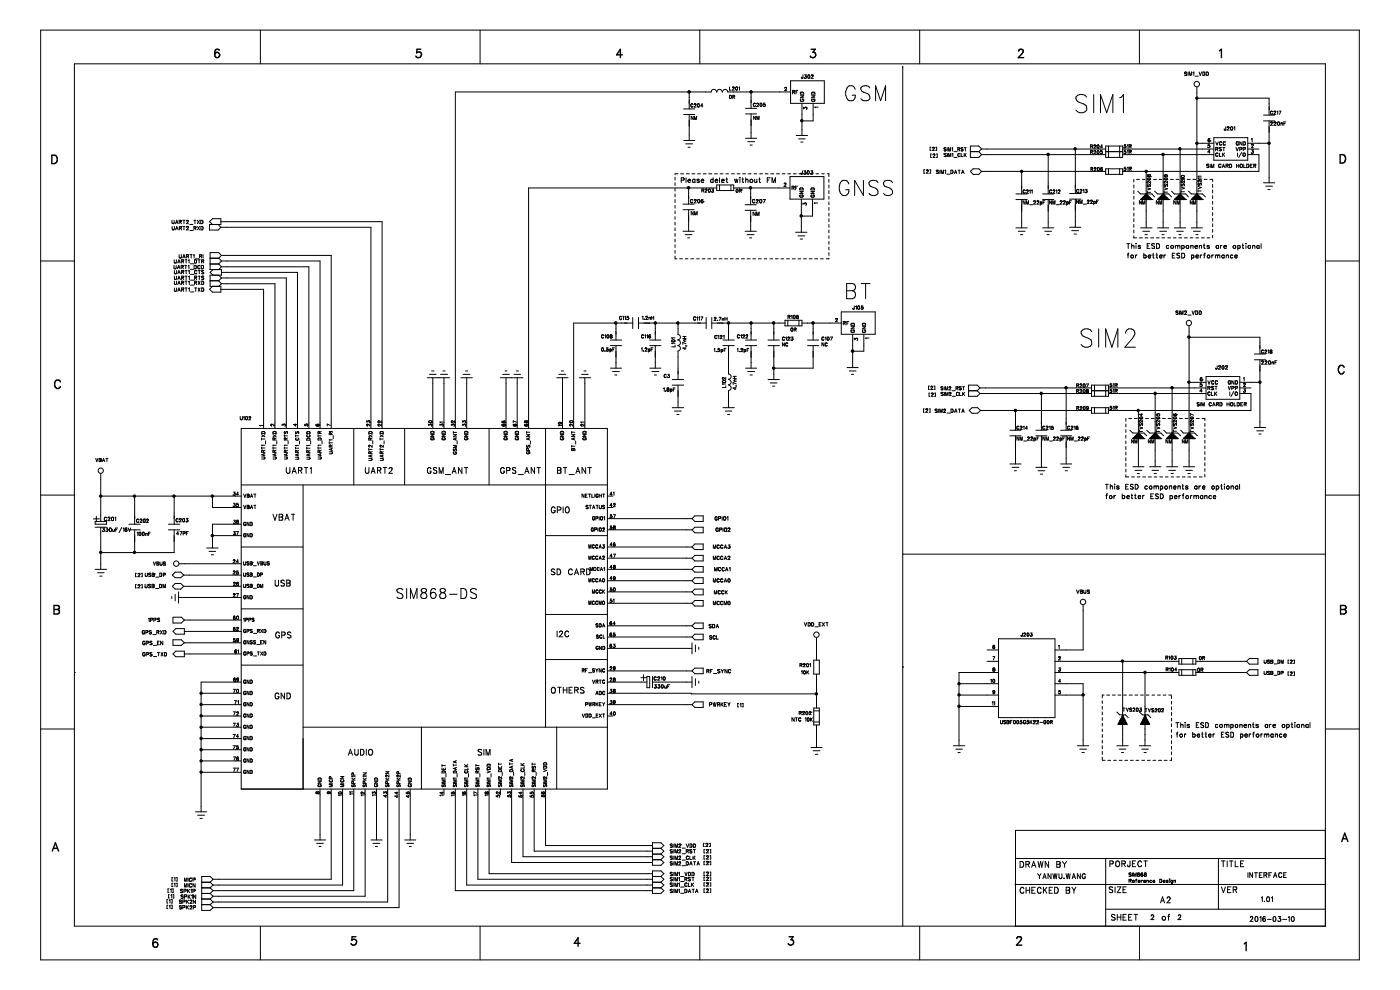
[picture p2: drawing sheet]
<svg xmlns="http://www.w3.org/2000/svg" width="297mm" height="210mm" viewBox="0 0 297 210" stroke-linecap="round" stroke-linejoin="round" font-family="sans-serif">
<g fill="none" stroke="#000" stroke-width=".21">
<path d="M8.6 6.4h279.8v197.2h-279.8zM15.8 13.5h265.4v183h-265.4zM55.2 6.4v7.1M101.8 6.4v7.1M146.2 19.5v3.6M148.5 6.4v7.1M152 19.5a.57 .57 0 0 0-.6-.5 .57 .57 0 0 0-.5 .5h-54.3v71.4M152.1 19.5a.55 .55 0 0 1 .5-.5 .55 .55 0 0 1 .6 .5M153.3 19.5a.55 .55 0 0 1 .5-.5 .55 .55 0 0 1 .6 .5M154.4 19.5h13.3M154.8 18.4v.7h.3M155.4 18.6v-.2l.4 .2-.4 .5h.4"/>
<path d="M156.2 18.4h.2v.7a.34 .34 0 0 1-.4-.2 .34 .34 0 0 1 .2-.5zM156.8 18.6l.1-.2v.7M159.3 19.5v3.5M166.5 18.7l.1-.2h.2v.4l-.4 .3h.5M167.7 17.1h7.2v4.8h-7.2zM168.4 19.5l.2 .4M168.6 19.4l-.5 .1M168.6 19.3l-.5-.1v.7M168.6 19.3v.1M168.9 19.5h.2M169.3 19.2h-.4v.7M169.8 19.7l.5-.1 .2 .4h-.7z"/>
<path d="M170.3 15.9v.7h-.2l-.1-.2M170.7 15.9h.4l-.3 .3h.2M171 16.2h.1M171.1 16.2l-.1 .4h-.2l-.2-.1M171.4 15.9a.34 .34 0 0 1 .4 .3 .34 .34 0 0 1-.4 .4zM172.1 16h.1M172.1 16a.21 .21 0 0 1 .3-.1 .21 .21 0 0 1 0 .3l-.3 .4h.4M172.3 19.6h.5l.1 .4h-.7zM181.4 19l-.3-.7-.9-.1a1.92 1.92 0 0 0 0 3.2h.6a1 1 0 0 0 .6-1.2h-.6M184.5 18.7a1.04 1.04 0 0 0-1-.5 1.04 1.04 0 0 0-.9 .8l.3 .4 1.1 .4a.78 .78 0 0 1 .5 .9 .78 .78 0 0 1-.7 .7l-.9-.2-.3-.3M191.5 14.1v182.4M195.1 6.4v7.1"/>
<path d="M241.7 6.4v7.1M251.3 15.5h.1M251.7 15.4l-.1-.1-.3 .1 .4 .3v.2h-.4M252 15.3v.7M252.3 16v-.7l.3 .7 .2-.7v.7M253.1 15.4l.2-.1v.7M253.5 16.2h.7M253.9 18.4v29.9M254.4 15.3l.2 .7 .3-.7M255.2 15.3l.4 .1-.1 .6h-.3zM255.9 15.3h.3a.44 .44 0 0 1 0 .7h-.3zM143.2 37.6v.6"/>
<path d="M143.2 38.8v.6M143.2 40v.5M143.8 36.9h-.6v.1M144.4 36.9h.6M144.5 38.2l.6-.1v-.3l-.6-.1v1M145 23.1h2.4M145 24.3h2.4M145 29.8h2.4M145.5 30.5h1.4M145.5 37.7v1M145.6 36.9h.6M145.9 38.3l.3 .4 .3-.1"/>
<path d="M146 31.2h.4M146 38.2l.3-.2 .2 .3h-.6zM146.1 39.9v3.4M146.2 24.3v5.5M146.7 22.7h.1M146.8 36.9h.6M147 22.2l-.1-.2-.3 .2 .1 .5M147 22.5l-.3 .2M147.1 24.7v.7l-.5-.7v.7M147.3 22.2l.3-.2 .1 .2-.4 .5h.4M147.3 25.4v-.7l.2 .7 .3-.7v.7M147.4 38.2l-.1-.2a.34 .34 0 0 0-.4 .4 .34 .34 0 0 0 .5 .2"/>
<path d="M147.4 38v.7M148 36.9h.6M148 22h.3l.1 .3-.2 .4-.3-.1zM148.2 22.7h.1M148.3 38.2l-.1-.2-.3 .1v.2l.4 .1v.2l-.3 .1-.1-.1M148.8 38.3v.3l.2 .1 .3-.1M148.8 38.2l.3-.2 .2 .3h-.5zM149.1 22.5h-.4l.3-.5v.7M149.2 36.9h.6M150.4 36.9h.6M151.3 38.2l-.2-.2a.34 .34 0 0 0-.4 .4 .34 .34 0 0 0 .6 .2M151.3 37.7v1"/>
<path d="M151.6 36.9h.6M151.7 38.3l.1 .3 .2 .1 .3-.1M151.8 38.2l.3-.2 .2 .3h-.6zM152.1 39.9h-40v51M152.1 39.2h3.6v1.2h-3.6zM152.6 37.7v1M152.6 39.2v1.2M152.8 36.9h.6M153.1 38.3l.2 .4 .3-.1M153.1 38.2l.3-.2 .2 .3h-.5zM154 36.9h.6M154 38h.3"/>
<path d="M154.2 37.7v.8l.2 .2M154.8 20.2h.3a.3 .3 0 0 1 .1 .5 .3 .3 0 0 1-.4 0zM155.1 39.2v1.2M155.2 36.9h.6M155.4 20.6l.4-.1v-.3h-.4v.7M155.7 20.6l.2 .3M155.7 39.9h11.9M155.8 38l.2 .7 .2-.7 .2 .7 .1-.7M156.4 36.9h.6M157 37.6v.2zM157 38v.7M157.4 38h.3"/>
<path d="M157.6 36.9h.5M157.6 37.7v.8l.2 .2M158.1 23h2.4M158.1 24.2h2.4M158.1 29.3h2.4M158.2 38.2l.2-.2 .2 .1 .1 .6M158.2 37.7v1M158.6 30h1.5M158.7 36.9h.6M159.1 30.8h.5M159.3 39.9v3.5M159.3 24.2v5.1"/>
<path d="M160 36.9h.5M160.1 38v.6l.3 .1 .2-.2M160.1 21.9a.36 .36 0 0 0-.3 .3 .36 .36 0 0 0 .3 .4l.2-.2M160.1 21.9l.2 .1M160.1 21.9h.1M160.3 24.7v.7l-.4-.7v.7M160.5 22l.1-.1 .3 .1-.4 .6h.4M160.6 25.4v-.7l.2 .7 .2-.7v.7M160.6 38v.7M161 38h.3M161.1 37.7v.8l.3 .2M161.2 36.9h.5"/>
<path d="M161.3 21.9a.32 .32 0 0 1 .4 .3 .32 .32 0 0 1-.4 .4zM162 22.1h.3l.1 .2-.2 .3-.3-.2M162.3 21.9h-.3v.3M162.3 36.9h.6M162.8 38.2h.3M163.4 37.7h-.6v1M163.5 36.9h.7M163.8 38.7v-1l.3 1 .4-1v1M164.7 36.9h.6M165.9 36.9h.6M166.4 38.9v.1M166.4 38.9h.1"/>
<path d="M166.4 38.9h.3M166.7 38.9h.1M166.7 38.9v.3l-.4 .3h.5M167.1 36.9h.6M167.6 37.5h7.2v4.7h-7.2zM168 39.9h.3M168.3 39.9l.1-.3-.4-.1v.8M168.3 39.9l.2 .4M168.3 36.9h.6M168.7 39.9h.3M168.9 28.7h2.4M169.2 39.5h-.5v.8"/>
<path d="M169.4 29.5h1.4M169.5 36.9h.6M169.7 39.9h.6l.1 .4h-.7zM169.8 20.3h.7l-.7 .4h.7M169.9 30.1h.4M169.9 21l-.1 .1 .1 .4 .6-.2v-.2l-.2-.1-.1 .2M170.1 21.9v6.8M170.3 36.2l-.1 .7h-.2l-.1-.2M170.5 23.1v-.3l.2 .1a.24 .24 0 0 1 .3-.2 .24 .24 0 0 1 .1 .4M170.6 36.2h.3l-.2 .3 .2 .1v.2l-.2 .1-.2-.1M170.7 36.9h.6M171.1 23.1h.1"/>
<path d="M171.1 23.1v.1M171.3 36.2h.3a.37 .37 0 0 1 .1 .5 .37 .37 0 0 1-.4 .2zM171.9 36.9h.6M172 36.2h.4l-.2 .3 .2 .1v.2l-.2 .1-.2-.1M172.2 20.3h.7l-.7 .4h.7M172.2 39.9h.5l.1 .4h-.8zM172.3 21.1l-.1 .2 .1 .2h.5l.1-.3-.2-.2-.1 .2M172.3 21v.1M172.5 21.9v3.7h-2.4M173.1 36.9h.6M173.6 22.7h-.8l.2 .2M174.3 36.9h.6"/>
<path d="M175.5 36.9h.3v.6M175.8 38v.6M175.8 39.2v.7M180.1 39l-.4-.6a1.11 1.11 0 0 0-1.2 0 1.11 1.11 0 0 0-.5 1.1 1.43 1.43 0 0 0 1.4 2 1.08 1.08 0 0 0 .7-1.2h-.7M183.2 38.3v3.2l-1.9-3.2v3.2M185.8 21.4v-3.2l1 3.2 1.1-3.2v3.2M186.3 38.7a1.03 1.03 0 0 0-1.1-.5 1.03 1.03 0 0 0-.8 .8l.2 .5 1.1 .4a.81 .81 0 0 1 .6 .8 .81 .81 0 0 1-.7 .8h-.6l-.6-.5M189.3 38.7a1.03 1.03 0 0 0-1-.5 1.03 1.03 0 0 0-.9 .8l.2 .4 .4 .2a1.68 1.68 0 0 1 1.3 .9v.5a1.16 1.16 0 0 1-1.9 0M196.2 36h-.2v.7h.2M196.5 36.2h.1M196.5 36.2l.3-.2 .1 .2-.4 .5h.5M197.2 36h.2v.7h-.2"/>
<path d="M197.5 31.2h-.2v.7h.2M197.6 32.7h-.2v.7h.2M197.8 31.4l.1-.2 .3 .2-.4 .5h.4M198.3 32.8l-.3-.1-.1 .1M198.3 32.8h.1M198.3 32.8l-.4 .6h.5M198.5 31.2h.2v.7h-.2M198.6 32.7h.2v.7h-.2M199.1 36.2h-.5l.5 .3-.2 .3-.3-.1M199.4 36.1v.7M199.6 36.8v-.7l.3 .7 .2-.7v.7M200.4 31.6h.1"/>
<path d="M200.4 36.2l.2-.1v.7M200.6 31.7h.1M200.7 31.7l-.2 .3-.2-.1M200.7 31.4h-.4v.2l.3 .1M200.7 32.6h-.4l.4 .4-.2 .2-.2-.1M200.9 36.9h.6M200.9 31.3v.7M201 32.5v.7M201.2 32v-.7l.3 .7 .2-.7v.7M201.2 33.2v-.7l.3 .7 .2-.7v.7M201.7 36.1l.4 .1 .1 .3-.2 .3h-.3zM202 31.5l.1-.2v.7"/>
<path d="M202 32.7l.1-.2v.7M202.4 32.2h.6M202.4 33.4h.6M202.5 36.8l.2-.7 .3 .7M202.6 36.6h.3M203.3 36.1h.4M203.4 31.7l.2 .3M203.5 36.1v.7M203.5 31.6h.1M203.5 31.6l-.3 .1M203.6 31.6l-.1-.2-.3-.1v.7M203.6 33.2h-.1"/>
<path d="M203.7 32.7l-.4-.2a.38 .38 0 0 0-.1 .5 .38 .38 0 0 0 .3 .2M203.7 33.1l-.1 .1M203.9 32.5v.7h.4M204 31.6h.1M204 31.6l.3 .1v.2l-.2 .1-.2-.1M204 36.8l.3-.7 .2 .7M204.1 36.6h.3M204.3 31.4h-.4l.1 .2M204.5 31.3h.5M204.5 32.5v.7M204.7 32.8l.3 .4M204.8 31.3v.7"/>
<path d="M205 32.5l-.5 .5M205.9 36.4l.6-.6h1.1l.6 .6-.6 .6h-1.1zM205.9 32.2h1.7M207.6 32.2l.6 .6M208.2 31.6h26.4M208.2 32.8h26.4M208.2 31.6l-.6-.6h-1.7v2.4h1.7l.6-.6M208.2 36.4h26.4M208.2 31.6l-.6 .6M216.7 36.4v4.7M222.4 32.8v8.3M228.1 31.6v9.5"/>
<path d="M230.5 20.6a1.4 1.4 0 0 0-2.2 0 1.01 1.01 0 0 0 .6 1.1 1.77 1.77 0 0 1 1.6 1.1v.6a1.4 1.4 0 0 1-2.2 0M231.3 32.3l.5-.2-.5-.2v.7M231.4 35.8h.4v-.2l-.4-.1v.7M231.6 31.1l.2 .3M231.6 32.3l.2 .3M231.6 35.8l.2 .4M231.8 30.9h.1M231.8 30.9l-.5-.2v.7M231.8 30.9l-.5 .2M232 20.1v3.8M232.1 30.9h.1M232.1 30.9l.1-.2 .2 .2"/>
<path d="M232.1 32.1l.1-.2 .2 .1-.3 .6h.4M232.1 35.7h.1M232.1 35.7l.1-.2 .2 .1v.2l-.3 .4h.4M232.4 30.9h.1M232.4 30.9l-.3 .5h.4M232.8 30.8h.3v.6l-.4-.1zM232.8 32h.3l.1 .2-.2 .4-.3-.1zM232.9 35.6l.3 .1v.4l-.2 .1-.2-.3zM233.5 23.9v-3.8l1.3 3.8 1.3-3.8v3.8M233.5 32.2h.3a.26 .26 0 0 1 0 .3 .26 .26 0 0 1-.3 0M233.5 35.8h.3v.4l-.3-.1zM233.8 35.6h-.2l-.1 .4"/>
<path d="M233.8 31.9h-.3v.3M233.9 31.2h-.4l.3-.5v.7M234.6 31h3.6v2.4h-3.6zM234.6 35.8h3.6v1.2h-3.6zM234.6 32.2h3.6M235.2 31v2.4M235.2 35.8v1.2M237.5 31v2.4M237.5 35.8v1.2M237.5 20.7l.4-.1 .4-.5v3.8M238.2 31.6h19.3M238.2 32.8h19.3"/>
<path d="M238.8 30.7h-.3v.3l.3-.1v.4l-.3 .1-.1-.2M238.8 31.9h-.3v.3l.3-.1v.4h-.3l-.1-.1M238.8 35.5h-.3v.3l.3-.1 .1 .2a.24 .24 0 0 1-.2 .3 .24 .24 0 0 1-.3-.2M239.2 30.9l.1-.2v.7M239.2 32l.1-.1v.6M239.2 35.6l.1-.1v.7M239.6 31h.3l.1-.2-.4-.1v.7M239.6 32.2h.3l.1-.2-.4-.1v.6M239.6 35.8h.3v-.3h-.3v.7M239.8 31l.2 .4M239.8 32.2l.2 .3M239.8 35.8l.2 .4"/>
<path d="M240.5 38v.6M240.5 39.2v.7M241.1 38h.6M242.4 38h.5M243.2 36.4v11.9M243.4 37.1h.2v.4h-.2zM243.4 37.8h.6a.34 .34 0 0 1-.2 .5 .34 .34 0 0 1-.4-.2zM243.4 39.9l.7 .2-.7 .2M243.5 39.2l-.1 .3h.3M243.5 38h.6M243.7 39.5h.1M243.7 37.2l.3-.1v.4"/>
<path d="M243.7 39.5l.1-.3h.2v.4M243.7 37.3l.3 .2M244 37.5h.1M244.1 38.5v.4l-.6-.4-.1 .3 .2 .1M244.7 38h.6M245.9 38h.6M246.8 32.8v15.5M247 39.8l.7 .2-.7 .3M247 37.2l.2-.1 .2 .2-.3 .2zM247 37.8h.7a.37 .37 0 0 1-.3 .4 .37 .37 0 0 1-.4-.3zM247.1 38h.6M247.1 39.1l-.1 .4h.2l.4-.4v.4"/>
<path d="M247.2 37.1l.5 .1-.1 .3M247.7 38.4v.5l-.4-.3-.3-.1v.2l.2 .2M248.3 38h.6M249.5 38h.6M250.4 31.6v16.7M250.6 39.7l.7 .2-.7 .3M250.6 37.3a.34 .34 0 0 1 .4-.1 .34 .34 0 0 1 .2 .3l-.5 .1zM250.6 38.6h.1M250.6 39v.4l.3-.3M250.7 38h.6M250.7 38.7h.1M250.7 38.3l-.1 .2 .1 .2"/>
<path d="M250.7 38.3h.1M251 39.1l.3 .1-.1 .2M251 39.1h-.1M251.3 37.9h-.7l.1 .1M251.3 38.3v.4l-.5-.4M251.9 38h.6M253.1 38h.6M253.9 20.8h15.3v3.6M253.9 30.4h3.6M254.2 39.5l.6 .3-.6 .2M254.2 38.5h.1M254.2 38.3h.1"/>
<path d="M254.2 38.3l.1 .3M254.2 38.9v.4h.2l.3-.4h.1v.4M254.3 38h.6M254.3 38.2h.1M254.3 38.2l-.1 .1M254.3 38.6h.1M254.8 38.2v.4l-.5-.4M254.8 37.8h-.6l.1 .1M254.8 37.4h-.6l.1 .1M255.5 38h.6M256.3 29.9l.1 .2h.2l.1-.2M256.3 29.9l.2-.2 .2 .2"/>
<path d="M256.4 34.9h-.4l.4 .4-.1 .3-.3-.2M256.7 38h.6v.5M256.7 29.5l-.3-.1-.1 .5M256.7 30.6h-.4v.3h.3l.1 .3-.3 .1-.2-.2M256.7 29.9h.1M256.7 32.3h-.5l.4-.5v.7M256.7 34.8v.8M257 35.6v-.8l.3 .8 .2-.8v.8M257.3 39.1v.6M257.5 29.2h7.2v4.8h-7.2zM257.9 31.6h.3l.2-.3h-.5v.7M257.9 30.1l.3 .7 .2-.7"/>
<path d="M258.1 31.6l.3 .4M258.4 32.6l-.1-.1a.34 .34 0 0 0-.4 .3 .34 .34 0 0 0 .4 .3l.1-.1M258.7 32.5v.7h.4M259 35l-.4-.2-.1 .3 .1 .4 .3 .1 .1-.2M259.1 31.4h-.5l.5 .3-.2 .3-.3-.1M259.2 30.2l-.4-.1-.1 .2 .1 .5h.3l.1-.2M259.3 35.6l.2-.8 .3 .8M259.4 32.5v.7M259.4 31.3h.5M259.4 35.3h.3M259.5 32.8l.3 .4M259.6 31.3v.7"/>
<path d="M259.8 32.5l-.4 .4M259.9 30.2v-.1l-.4 .1 .1 .6h.3v-.2M260 26.9v.7h-.2l-.1-.3M260.1 35.2h.3l.2-.2-.5-.2v.8M260.3 27h.1M260.3 35.2l.3 .4M260.4 26.9v.1M260.4 27h-.1M260.4 26.9h.3M260.7 27l.1 .1-.5 .5h.5M260.7 26.9v.1M260.8 34.8h.3l.2 .2v.4l-.2 .2h-.3z"/>
<path d="M261.1 26.9a.37 .37 0 0 1 .4 .3 .37 .37 0 0 1-.1 .4l-.3-.1zM261.8 27l.2-.1v.7M262.2 31.3l.3 .7 .3-.7M262.3 35.2h.5M262.3 34.8v.8M262.5 32.5v.7M262.7 30.2l-.1-.1-.3 .1 .1 .6 .3-.1-.1-.2M262.8 34.8v.8M263 31.7l.4-.1v-.3h-.4v.7M263.2 34.8h.2l.2 .3-.2 .5h-.2l-.1-.3zM263.4 32.3l-.6 1.1M263.5 30.1v.7l-.5-.7v.7"/>
<path d="M263.7 32.5h.2a.36 .36 0 0 1 .3 .3 .36 .36 0 0 1-.3 .4l-.2-.2zM263.7 30.1l.5 .1-.1 .6h-.4zM263.7 31.7l.5-.1v-.3h-.5v.7M263.9 34.8v.8h.3M264.5 34.8h.3l.2 .2v.4l-.3 .2h-.2zM264.7 32.8h2.4v3.6h-28.9M264.7 30.4h4.5M264.7 31.6h2.4M265.3 35.2h.2M265.5 30.8v-.2h.3l-.3 .7h.4M265.5 29.5l.1-.1v.7M265.5 31.8h.4l-.2 .2 .1 .1"/>
<path d="M265.7 34.8h-.4v.8h.4M265.8 32.1h.1M265.9 32.1l-.1 .4-.3-.1M266 35.2l.4-.1v-.3h-.4v.8M266.2 35.2l.2 .4M268 24.4h2.4M268 25.6h2.4M268 38.8h2.4M268.5 39.5h1.5M269.2 25.6v13.2M269.5 26h.1M269.5 26l.2-.1 .3 .1"/>
<path d="M270 26h.1M270 23.7l-.2-.1-.3 .1 .2 .5 .3-.1M270 26l-.5 .6h.5M270.2 23.7l.2-.1 .2 .1-.4 .5h.5M270.3 26h.1M270.3 26l.1-.1 .3 .1M270.7 26h.1M270.7 26l-.5 .6h.5M270.9 23.7l.2-.1v.6M271.1 25.9l.3 .1-.1 .5a.34 .34 0 0 1-.4-.2 .34 .34 0 0 1 .2-.4zM271.3 23.6h.4l-.3 .6M271.7 26.1v.5"/>
<path d="M271.7 26.2l.4-.1v.5M272.4 26.2h.2M272.8 25.9h-.4v.7M8.6 55.4h7.2M36.5 46.7v.5l.2 .2h.2v-.7M36.5 48l.1 .8 .3-.1 .1-.7M36.9 56.3l.1 .7 .3-.1 .1-.6M36.9 55.1l.2 .7 .3-.1v-.6M37 57.4l.1 .7 .3-.1 .1-.6M37 58.6v.6l.2 .1 .2-.1 .1-.6M37 59.6v.6l.2 .2 .3-.3v-.5M37.2 48.8l.3-.8 .3 .8"/>
<path d="M37.2 47.4l.3-.7 .3 .7M37.3 47.2h.4M37.4 48.5h.3M37.6 57l.3-.7 .3 .7M37.7 59.3l.3-.7 .3 .7M37.7 58.1l.3-.7 .3 .7M37.7 55.8l.3-.7 .2 .7M37.8 56.8h.3M37.8 55.6h.3M37.8 59h.3M37.8 57.8h.3M38 54l.1 .7 .4-.1v-.6"/>
<path d="M38 47.1h.3l.2-.3-.5-.1v.7M38 48.4h.4l.1-.2-.5-.2v.8M38.3 47.1l.2 .3M38.3 48.4l.2 .4M38.4 56.6h.3l.2-.2-.5-.1v.7M38.5 58.9h.4v-.3h-.4v.7M38.5 60l.5-.2-.5-.2v.8M38.7 56.6l.2 .4M38.7 60l.3 .4M38.7 58.9l.3 .4M38.7 57.7l.3 .4M38.7 55.4l.2 .4"/>
<path d="M38.8 54.7l.2-.7 .3 .7M38.8 48h.4M38.8 46.7h.4M38.9 54.5h.3M38.9 55.2l-.4-.1v.7M38.9 55.3l-.4 .1M38.9 55.2v.1M39 57.5l-.5-.1v.7M39 57.5v.1M39 57.6l-.5 .1M39 46.7v.7M39 48v.8"/>
<path d="M39.2 56.3h.4M39.2 59.6h.5M39.2 58.6h.5M39.2 57.4h.5M39.2 55.1h.5M39.4 56.3v.7M39.5 55.1v.7M39.5 57.4v.7M39.5 58.6v.7M39.5 59.6v.8M39.5 54.3h.5v-.2l-.5-.1v.7M39.5 46.9l.2-.2 .3 .2-.5 .5h.5"/>
<path d="M39.5 48.2l.1-.2h.3v.4l-.4 .4h.5M39.8 54.3l.2 .4M39.9 56.4l.2-.1v.7M39.9 48.1l.1 .1M40 55.2l.1-.1v.7M40 57.5l.2-.1v.7M40 58.7l.2-.1v.7M40 59.8l.2-.2v.8M40.3 47.6h.6M40.3 54h.5M40.3 48.9h.7M40.4 57.1h.7"/>
<path d="M40.4 56h.7M40.4 59.4h.7M40.4 58.2h.7M40.5 54v.7M41.1 54.1l.1-.1v.7M41.1 48.4h.4v-.4h-.4v.8M41.1 46.7h.5M41.2 56.3h.4v.7h-.4zM41.3 58.9h.3l.1-.3h-.4v.7M41.3 60l.4-.2-.4-.2v.8M41.3 55.1l.3 .1v.5l-.3 .1zM41.4 46.7v.7"/>
<path d="M41.4 48.4l.2 .4M41.5 54.9h.7M41.5 60l.2 .4M41.5 58.9l.2 .4M41.8 57.5l-.4-.1-.1 .3 .1 .4 .4-.2M41.9 46.7l.4 .7M41.9 48l.4 .8M42 55.1h.5M42 59.6l.5 .8M42 58.6h.5M42 57.4h.5M42.2 55.1v.7"/>
<path d="M42.3 57.4v.7M42.3 58.6v.7M42.3 54.3h.4l.1-.2-.5-.1v.7M42.3 48l-.4 .8M42.3 46.7l-.4 .7M42.4 56.5l-.1-.2h-.2l-.2 .2 .2 .5h.2l.1-.2M42.5 59.6l-.5 .8M42.6 54.3l.2 .4M42.6 46.7l.4 .2v.4l-.2 .1h-.2zM42.6 48h.4l.1 .3-.1 .5h-.4zM42.7 56.3h.3l.2 .2-.2 .5h-.3zM42.8 59.6l.4 .2v.4l-.2 .2h-.2z"/>
<path d="M43 55.4l.2 .4M43.1 54v.7M43.2 57.4h-.4v.3l.4 .1v.3l-.4-.1M43.2 58.7l-.4-.1v.2l.4 .2v.2l-.2 .1-.2-.1M43.2 55.2l-.5-.1v.7M43.2 55.2v.1M43.2 55.3l-.5 .1M44.6 59.6h1.8M44.6 56h1.8M44.6 54.8h1.8M45.1 47.6l-.7-.6 .7-.6h1.8v1.2h-2.5v1.2h1.9l.6-.6M45.2 57.2l-.6 .6 .6 .6"/>
<path d="M46.3 47.6l.6 .6M46.4 56l.6 .6M46.4 59.6l.6 .6M46.4 58.4l.6 .6M46.4 54.8l.6 .6M46.9 47h34.2v43.9M46.9 48.2h31.8v42.7M47 55.4h20.9v35.5M47 54.2h23.3v36.7M47 59h13.7v31.9M47 57.8h16.1v33.1M47 56.6h18.5v34.3"/>
<path d="M47 54.2l-.6-.6h-1.8v3.6h2.4v1.2h-2.4v2.3h2.3v1.3h-1.8l-.7-.6 .7-.7M47 59l-.6 .6M47 56.6l-.6 .6M47 55.4l-.6 .6M47 54.2l-.6 .6M143.2 41.1v.7M143.2 42.3v.7M143.2 43.6v.5M143.2 44.7v.6M143.2 46v.5M143.2 47.2v.5M143.2 48.3v.6"/>
<path d="M143.2 49.5v.6M143.2 50.7v.6M143.2 51.9v.6M143.2 53.1v.6M143.2 54.3v.6h.4M144.2 54.9h.6M144.9 43.3h2.4M144.9 44.5h2.4M144.9 49.1h2.4M145.4 54.9h.6M145.4 49.8h1.4M145.9 50.5h.4"/>
<path d="M146.1 44.5v4.6M146.6 54.9h.5M147 42.5l-.1-.2-.4 .2 .2 .5 .3-.2M147.1 44.9v.7l-.5-.7v.7M147.3 42.5h.1M147.3 42.5l.4-.1-.4 .6h.4M147.4 45.6v-.7l.2 .7 .3-.7v.7M147.8 54.9h.5M148.1 42.3h.2a.37 .37 0 0 1 .2 .5 .37 .37 0 0 1-.4 .2zM148.7 42.8l.2 .2 .3-.2M148.7 42.8l.2-.2 .3 .2M148.9 40.4l.4-.1v-.1l-.4-.1v.7"/>
<path d="M149 54.9h.6M149.1 40.4l.2 .4M149.1 42.4l-.3-.1-.1 .5M149.2 42.8h.1M149.6 40.3h.1M149.9 40.1h-.2l-.1 .2M149.9 40.2l-.3 .6h.4M149.9 40.1v.1M150.1 54.9h.6M150.4 40.1l.3 .2-.1 .5h-.2zM150.4 40.1h.1M151 40.1h.4l-.2 .2 .2 .1v.3l-.4 .1v-.2"/>
<path d="M151.3 54.9h.7M152.5 54.9h.7M153.7 54.9h.6M154.9 54.9h.6M156.1 54.9h.6M156.2 40.2a.34 .34 0 0 1 .4 .2 .34 .34 0 0 1-.1 .4l-.3-.1zM157 40.5l.3 .3M157.3 40.3h.1M157.3 54.9h.6M157.3 40.3l-.5-.2v.7M157.3 40.3l-.5 .2M158.1 43.4h2.3"/>
<path d="M158.1 44.6h2.3M158.1 49.1h2.3M158.5 54.9h.6M158.5 49.8h1.5M159 50.5h.5M159.3 44.6v4.5M159.7 42.5l.1 .5h.2l.1-.2M159.7 54.9h.6M159.7 42.4l.3-.1 .1 .2M159.7 42.4v.1M160.2 45v.7l-.4-.7v.7M160.4 42.5h.1"/>
<path d="M160.4 42.5l.4-.2 .1 .2-.5 .5h.5M160.5 45.7v-.7l.3 .7 .2-.7v.7M160.9 54.9h.6M161.2 42.3h.3l.1 .3-.2 .4-.2-.1zM161.4 43h.1M161.9 42.3h.4l-.3 .7M162.1 54.9h.6M163.3 54.9h.6M164.5 54.9h.6M165.7 54.9h.6M166.9 54.9h.6M168.1 54.9h.6"/>
<path d="M168.8 49.3h2.4M169.3 54.9h.6M169.3 50h1.4M169.7 40.6h.7l-.7 .5h.7M169.7 50.7h.6M169.8 41.4h-.1v.3l.5 .1a.24 .24 0 0 0 .2-.3 .24 .24 0 0 0-.3-.1v.1M170 42.2v7.1M170.5 54.9h.6M170.8 43l-.2 .3-.3-.2v.3M170.8 43h.1M170.8 43l.3 .1-.2 .4M171.7 54.9h.6"/>
<path d="M172 40.6h.8l-.8 .5h.8M172.2 41.4l-.2 .1 .2 .3 .6-.1v-.3h-.3v.1M172.4 42.2v3.6h-2.4M172.8 54.9h.7M173.5 43h-.7l.1 .2M174.1 54.9h.6M175.8 40.4v.7M175.8 41.6v.6M175.8 42.8v.6M175.8 44v.6M175.8 45.2v.6M175.8 46.4v.6"/>
<path d="M175.8 47.6v.6M175.8 48.8v.6M175.8 50v.6M175.8 51.2v.6M175.8 52.4v.6M175.8 53.6v.6M175.8 54.8v.1h-.5M215.5 42.3h2.4M215.5 41.1h2.4M215.5 48.3h2.4M216 49.1h1.5M216.5 49.8h.5"/>
<path d="M216.7 42.3v6M217.2 41h.1M217.5 42.6v.7l-.5-.7v.7M217.5 40.5l-.1-.2-.4 .2 .2 .5M217.5 40.8l-.3 .2M217.7 43.3v-.7l.3 .7 .2-.7v.7M217.8 40.5l.3-.2v.2l-.3 .5h.4M218.4 43.4h.7M218.4 40.4l.2-.1v.7M218.8 40.4l.2-.1v.7M219.6 42.7v.3l-.3 .3h.4M219.6 42.6h-.2l-.1 .1"/>
<path d="M219.6 42.6v.1M220 42.6h.3l.1 .2-.4 .5h.4M220 42.7h.1M220 42.6v.1M220.7 42.9h.3l-.1 .4-.2-.1M220.7 42.8v.8M221.2 42.3h2.4M221.2 41.1h2.4M221.2 48.3h2.4M221.3 42.9h.2M221.6 49.1h1.5M221.7 42.6h-.4v.7"/>
<path d="M222.1 49.8h.5M222.4 42.3v6M223.1 40.5l-.1-.2-.3 .2 .1 .5 .3-.2M223.1 42.6v.7l-.4-.7v.7M223.3 43.3v-.7l.3 .7 .2-.7v.7M223.4 40.5l.1-.2 .3 .1-.5 .6h.5M224.1 40.4l.1-.1v.7M224.1 43.4h.6M224.5 40.5l.1-.2h.2l.1 .2-.4 .5h.4M225.2 42.6h-.2l-.1 .1M225.2 42.7l.1 .1-.4 .5h.4M225.2 42.6v.1"/>
<path d="M225.6 42.7l.1-.1 .3 .1-.4 .6h.4M226.3 43.2l.2 .1M226.3 42.8v.8M226.5 42.8h.1M226.5 42.8l-.2 .1M226.5 42.8l.1 .2M226.5 43.3h.1M226.6 43v.1M226.6 43.1l-.1 .2M226.9 42.2h2.4M226.9 41.1h2.4M226.9 42.9h.3"/>
<path d="M226.9 48.2h2.4M227.3 42.6h-.4v.7M227.4 48.9h1.4M227.9 49.6h.4M228.1 42.2v6M228.8 42.5v.7l-.4-.7v.7M228.8 40.3a.24 .24 0 0 0-.2-.1 .24 .24 0 0 0-.2 .2l.2 .5 .2-.2M229.1 43.2v-.7l.2 .7 .3-.7v.7M229.1 40.3l.2-.1 .2 .1-.4 .6h.4M229.2 40.3h-.1M229.8 40.3l.1-.1v.7M229.8 43.3h.7"/>
<path d="M230.3 40.2h.3l-.2 .2 .2 .3-.1 .2-.3-.2M230.7 42.6l.1-.1 .2 .1M230.7 42.6v.1M231 42.6v.1M231 42.7l-.4 .5h.4M231.3 42.6l.2-.1 .2 .1M231.3 42.6v.1M231.4 42.5h.1M231.7 42.7l-.4 .5h.5M231.7 42.6v.1M232 42.7v.7M232 42.8h.4v.3h-.4"/>
<path d="M232.6 42.8h.3M233 42.5h-.4v.7M239 51.7h.7M239.2 54.1h.3M239.3 51.7v1M239.5 53.7l-.2 .1v.9M240.1 51.7v1M240.1 52.2l.4-.1 .1 .6M240.5 40.4v.7M240.5 41.6v.6M240.5 42.8v.6M240.5 44v.6"/>
<path d="M240.5 45.2v.6M240.5 46.4v.6M240.5 47.6v.6M240.5 48.8v.6M240.5 50v.5h.6M240.9 54.1v.6M241 52.1v.6M241 51.7h.1M241.2 54.1l-.3 .2M241.4 40.5l.6 .6h2.4l.5 .7M241.7 50.5h.7M242 42.3h.1"/>
<path d="M242 52.2l-.5-.1v.2l.5 .3-.2 .1-.3-.1M242 42.3h2.4M242 48.3h2.4M242.1 42.3h2.2M242.1 42.6v.7l-.4-.7v.7M242.2 42.3v-.2h1.9v.2M242.4 42.3v-.3h1.6v.3M242.4 43.3v-.7l.2 .7 .3-.7v.7M242.4 42.3v-.4h1.5v.4M242.4 49.1h1.5M242.6 42.3v-.5h1.1v.5M242.6 53.7v1"/>
<path d="M242.6 54.2l.2-.1 .4 .1v.4l-.3 .1-.3-.1M242.7 42.3v-.7h.9v.7M242.8 42.3v-.8h.7v.8M242.9 50.5h.6M242.9 42.3v-.9h.5v.9M242.9 49.8h.5M243 42.3v-1h.3v1M243.2 41.1h.1M243.2 41.1l-1.2 1.2M243.2 41.1l1.2 1.2M243.4 52.2h.3M243.4 40.8h.7"/>
<path d="M243.4 40.6v.4M243.6 54.3l.1 .4 .4-.1M243.9 51.7h-.5v1h.5M244 54.1h.1M244 54.1h-.2l-.2 .2M244 54.1l.1 .2h-.5M244.1 50.5h.6M244.4 42.3h.1M244.5 54.1h.3M244.6 53.7v.8l.2 .2M244.9 51.8l-.1-.1-.5 .1 .1 .3 .4 .1 .1 .4-.1 .1-.5-.1M244.9 40.5l.7 .6h2.3l.6 .7"/>
<path d="M245.3 54.1h.3M245.3 50.5h.6M245.4 51.7a.52 .52 0 0 1 .6 .5 .52 .52 0 0 1-.6 .5zM245.4 53.7v1h.2M245.6 42.3h.1M245.6 42.3h2.3M245.6 48.3h2.3M245.7 42.3h2.1M245.7 42.6v.7l-.4-.7v.7M245.8 42.3v-.2h1.9v.2M245.9 42.3v-.3h1.7v.3M246 54.3l.2 .4 .3-.1"/>
<path d="M246 42.3v-.4h1.5v.4M246 43.3v-.7l.2 .7 .3-.7v.7M246 49.1h1.5M246.2 42.3v-.5h1.1v.5M246.3 42.3v-.7h.9v.7M246.4 42.3v-.8h.7v.8M246.5 54.1h.1M246.5 54.1h-.3l-.2 .2M246.5 54.1v.2h-.5M246.5 50.5h.6M246.5 42.3v-.9h.5v.9M246.5 49.8h.5"/>
<path d="M246.6 42.3v-1h.3v1M246.8 41.1h.1M246.8 41.1l-1.2 1.2M246.8 41.1l1.1 1.2M246.9 54.1v.6M247 40.8h.7M247 40.5v.5M247.3 54.1l-.4 .2M247.7 50.5h.6M247.9 42.3h.1M247.9 52.2a.29 .29 0 0 0-.4 0 .29 .29 0 0 0 0 .4 .29 .29 0 0 0 .4 0M248.5 40.5l.6 .6h2.4l.6 .7"/>
<path d="M248.7 54.2h.3M248.9 50.5h.6M249.1 42.3h.1M249.1 42.3h2.4M249.1 48.3h2.4M249.3 53.7h-.6v1h.6M249.3 42.3h2.1M249.3 52.2l.2-.1 .3 .1M249.3 52.1v.6M249.4 42.3v-.2h1.9v.2M249.5 42.6v.7l-.5-.7v.7M249.5 42.3v-.3h1.7v.3"/>
<path d="M249.6 42.3v-.4h1.4v.4M249.6 49.1h1.4M249.7 43.3v-.7l.3 .7 .2-.7v.7M249.8 42.3v-.5h1.1v.5M249.8 52.2l.5-.1v.6M249.8 42.3v-.7h1v.7M249.8 52.2v.5M250 42.3v-.8h.7v.8M250.1 50.5h.6M250.1 42.3v-.9h.5v.9M250.1 49.8h.5M250.2 42.3v-1h.3v1"/>
<path d="M250.3 53.8l-.2-.1-.4 .1 .1 .3 .4 .2 .1 .3-.2 .1-.4-.1M250.4 41.1h.1M250.4 41.1l-1.3 1.2M250.4 41.1l1.1 1.2M250.6 40.4v.5M250.6 40.7h.7M250.7 52.2a.31 .31 0 0 1 .4 0 .31 .31 0 0 1 0 .4 .31 .31 0 0 1-.4 0M250.7 52.1v.9M250.7 53.7a.52 .52 0 0 1 .6 .5 .52 .52 0 0 1-.6 .5zM251.3 50.5h.6M251.5 42.3h.1M251.7 52.2l.4-.1 .1 .5a.32 .32 0 0 1-.5 0 .32 .32 0 0 1 0-.4z"/>
<path d="M251.8 52.1h.1M252.1 40.5l.6 .6h2.4l.6 .7M252.5 50.5h.6M252.6 52.2l.2-.1h.3v.6M252.6 52.1v.6M252.7 42.3h.1M252.7 42.3h2.4M252.7 48.3h2.4M252.8 54.2l.1-.1 .4 .1v.4l-.2 .1-.3-.1M252.8 54.1v1M252.8 42.3h2.2M252.9 42.6v.7l-.4-.7v.7"/>
<path d="M253 42.3v-.2h1.9v.2M253.1 42.3v-.3h1.7v.3M253.2 43.3v-.7l.2 .7 .3-.7v.7M253.2 42.3v-.4h1.4v.4M253.2 49.1h1.4M253.3 42.3v-.5h1.2v.5M253.4 42.3v-.7h1v.7M253.5 52.3l.2 .4 .3-.1M253.6 42.3v-.8h.7v.8M253.7 52.1l-.2 .2M253.7 50.5h.6M253.7 52.1h.3v.2h-.5"/>
<path d="M253.7 54.3l.1 .4 .4-.1M253.7 52.1h.1M253.7 42.3v-.9h.5v.9M253.7 49.8h.5M253.8 42.3v-1h.2v1M253.8 54.1h.4v.2h-.5zM253.9 41.1h.1M253.9 41.1l-1.2 1.2M253.9 41.1l1.2 1.2M254.2 40.3v.4M254.2 40.5h.6M254.4 52.2l.2-.1h.3v.6"/>
<path d="M254.4 52.1v.6M254.6 54.1v.6M254.9 50.5h.6M255 54.1l-.4 .2M255.1 42.3h.1M255.3 52.1h.3M255.3 54.1h.4M255.4 51.7v.8l.3 .2M255.7 53.7l-.2 .2v.8M256.1 50.5h.6M256.6 52.2l-.5-.1v.2l.5 .3-.2 .1-.3-.1M257.1 54.1v.6"/>
<path d="M257.3 40.3v.6M257.3 41.5v.6M257.3 42.7v.6M257.3 43.9v.6M257.3 45.1v.6M257.3 46.3v.6M257.3 47.5v.6M257.3 48.7v.6M257.3 49.9v.6M257.5 54.1l-.4 .2M257.8 54.3l.2-.2 .3 .2M257.8 54.1v.6"/>
<path d="M258.3 54.3l.4-.2 .1 .6M258.3 54.3v.4M258.5 52.1v.6M258.5 52.2a.29 .29 0 0 0-.4 0 .29 .29 0 0 0 0 .4 .29 .29 0 0 0 .4 0M258.9 52.1v.6M259.2 52.1l-.3 .2M259.6 52.3l.3 .4 .3-.1M259.7 52.2l.3-.1 .2 .2h-.6zM259.7 54.2a.31 .31 0 0 0-.4 0 .31 .31 0 0 0 0 .4 .31 .31 0 0 0 .4 0M259.7 54.1v.6M260.1 54.3l.5-.2v.6M260.1 54.1v.6"/>
<path d="M261.5 54.2a.29 .29 0 0 0-.4 0 .29 .29 0 0 0 0 .4 .29 .29 0 0 0 .4 0M262 54.3h.5l-.1-.2-.4 .1v.4l.2 .1 .3-.1M262.6 52.2l.2-.1 .3 .1v.4l-.2 .1-.3-.1M262.6 52.1v.9M263.5 52.1h.3M263.6 51.7v.8l.3 .2M264.2 51.7h.2zM264.3 52.1v.6M265.7 52.1v.6M265.7 52.2l.4-.1 .1 .6M267.1 52.1v.6M267.1 52.2a.29 .29 0 0 0-.4 0 .29 .29 0 0 0 0 .4 .29 .29 0 0 0 .4 0"/>
<path d="M267.5 51.7v1M269 40.2h.4M281.2 55.4h7.2M37 61.1v.6l.2 .1 .2-.1 .1-.6M37.7 61.8l.3-.7 .3 .7M37.7 60.4l.3-.8 .3 .8M37.8 61.5h.3M37.8 60.1h.3M38.5 61.4h.4v-.3h-.4v.7M38.7 61.4l.3 .4M39.2 61.1h.5M39.5 61.1v.7"/>
<path d="M40 61.2l.2-.1v.7M40.4 61.9h.7M40.4 60.5h.7M41.3 61.1h.4M41.5 61.1v.7M42 61.1l.5 .7M42.5 61.1l-.5 .7M42.8 61.1h.3l.1 .1v.4l-.2 .2h-.2zM46.9 61.4h9v29.5M47 60.2h11.3v30.7M47 60.2l-.6 .5M91.1 79.4h1.4"/>
<path d="M91.6 78.7h.5M93.5 79.4h1.4M94 78.7h.4M98.2 79.4h1.5M98.8 78.7h.4M106.6 79.4h1.5M107.1 78.7h.5M109 79.4h1.4M109.5 78.7h.5M118.6 79.4h1.4M119.1 78.7h.4M123.4 79.4h1.4"/>
<path d="M123.9 78.7h.4M127.8 74.5h.1M127.8 73.8l-.2 .3 .2 .4M127.8 73.8h.1M127.8 73.8l.2 .1v.4l-.2 .2M128.1 71.2l-.1-.2h-.3l-.1 .3 .1 .4h.2l.2-.2M128.3 71.2l.2-.2v.7M128.3 74.4h.1M128.7 74.1h.1M128.7 74.1h.4a.26 .26 0 0 1-.1 .4 .26 .26 0 0 1-.4-.1v-.1M128.8 71l.4 .2v.4l-.2 .1-.2-.1zM129 73.8h-.3v.3"/>
<path d="M129.4 74.1l.1-.1a.21 .21 0 0 1 .2 .3 .21 .21 0 0 1-.3 .1M129.4 74v.7M129.5 71h.3v.2l-.3 .1zM129.5 72.1h2.4M129.5 73.3h2.4M129.5 78.1h2.4M129.6 71.3a.22 .22 0 0 0-.2 .2 .22 .22 0 0 0 .3 .2l.2-.1-.2-.3M130 78.8h1.4M130 74.1h.2M130.4 73.8h-.4v.7M130.4 79.5h.5M130.7 68.5v3.6"/>
<path d="M130.7 73.3v4.8M131.9 67.3l-.2-.2-.3 .2 .2 .5 .3-.2M132.2 67.2l.1-.1v.7M132.5 67.2l.2-.1v.7M133 67.3h.3l.1 .3-.2 .2-.2-.2M133.3 67.1h-.3v.3M134.2 68.5h-12.5v22.4M134.2 67.3v2.4M135.5 68.5h14.3M135.5 67.3v2.4M136.1 73.9l.1-.1v.7M136.2 67.2l.2-.1v.7"/>
<path d="M136.5 71.2v-.2l-.4 .2v.4l.3 .1 .1-.2M136.5 74.4h.1M136.7 67.7h.1M136.8 71.2l.1-.2v.7M136.9 73.9h.1M136.9 73.9l.1-.1 .2 .1-.3 .6h.4M137 67.2h.1M137 67.2l.3-.1v.3l-.3 .4h.4M137.2 71.2l.2-.2v.7M137.5 74.1h.4v.3h-.4M137.5 74v.7M137.7 71.4l.2-.1 .1 .3h-.3z"/>
<path d="M137.7 67.3v.5M137.7 67.4l.3-.1v.5M137.8 72.1h2.4M137.8 73.3h2.4M137.8 78.1h2.4M138 71.1l-.3-.1-.1 .5M138.1 74.1h.3M138.3 67.1v.7M138.3 67.4h.4M138.3 78.8h1.5M138.5 73.8h-.4v.7M138.7 67.1v.7"/>
<path d="M138.8 79.5h.5M139 68.5v3.6M139 73.3v4.8M141.3 79.6l-.3-.2-.1 .3 .1 .4 .3-.2M141.6 80h.1M141.7 79.4h.3l-.2 .3 .2 .2-.1 .2-.3-.1M142.5 72.2a.35 .35 0 0 1 .4-.2 .35 .35 0 0 1 .3 .4l-.6 .1zM143.2 73.2v.4h-.7M143.2 71.7h-.7l.1 .1M143.2 72.8h-.7l.1 .1M143.8 70.9a.57 .57 0 0 1 .5 .6 .57 .57 0 0 1-.5 .6M143.8 72.1a.57 .57 0 0 1 .5 .6 .57 .57 0 0 1-.5 .6 .59 .59 0 0 1 .5 .6 .59 .59 0 0 1-.5 .6"/>
<path d="M143.8 68.5v2.4M143.8 74.5v6M144.9 71.8h.6M144.9 71.4h.6M145.1 72.4h.4M145.2 71.4v.4M145.3 73.7v.4l-.4-.3h.6M145.5 73.4h.1M145.5 72.9l-.6-.3v.5M145.5 72h-.4l.1 .4M147.6 67.4l-.1-.2h-.3l-.1 .3 .1 .4h.2l.2-.2M147.8 67.3l.1-.1v.7"/>
<path d="M148.2 67.3l.2-.1v.7M148.7 67.2h.4l-.3 .7M149.8 67.3v2.4M151 68.5h15.5M151 67.3v2.4M151.5 67.5h.1M151.5 67.5l.1-.2h.2v.4l-.3 .3h.4M151.5 74.1l.1-.2v.7M152 71.2h.1M152 74.6h.1M152 71.2l-.4 .1v.4l.4 .1M152 71.2l.1 .1"/>
<path d="M152 71.8h.1M152 74.5v.1M152.1 71.7l-.1 .1M152.2 68h.1M152.3 74.2l.4 .1-.1 .3-.3-.1M152.3 71.3l.2-.1v.6M152.5 67.3h.4l-.3 .7M152.6 73.9h-.3v.3M152.8 71.3h.1M152.8 71.3l.3-.1 .1 .1-.4 .5h.4M153 74.2v.6M153 74.2h.2l.1 .2-.1 .2-.2-.1"/>
<path d="M153 74.2h.1M153.2 67.6v.4M153.2 67.7l.3-.1v.4M153.4 72.1h2.4M153.4 73.3h2.4M153.5 71.3l.1-.1v.6M153.6 74.2h.2M153.8 67.6h.5M153.8 67.3v.7M154 73.9h-.4v.7M154.3 67.3v.7M154.6 73.3l-.1 6a.55 .55 0 0 1 .6 .6 .55 .55 0 0 1-.6 .5"/>
<path d="M154.6 68.5v3.6M155.5 79.8h.7M155.8 79.8v.5M156.4 74.1l.1-.2v.7M156.8 74.6h.1M156.9 71.2l-.1-.2h-.3a.33 .33 0 0 0-.1 .5 .33 .33 0 0 0 .4 .1l.1-.1M157.1 71.2l.2-.2v.7M157.2 74.1h.1M157.2 74.1l.1-.2 .3 .2M157.6 74.1h.1M157.6 71.2h.1M157.6 71.2v-.2l.3 .2-.3 .5h.4"/>
<path d="M157.6 74.1l-.4 .5h.4M157.9 74.2h.3l-.1 .4-.2-.1M157.9 74.2v.6M158.1 72.1h2.4M158.1 73.3h2.4M158.1 78.1h2.4M158.2 71.2l.4-.2v.2l-.4 .5h.5M158.2 71.2h.1M158.5 74.2h.2M158.6 78.8h1.5M158.9 73.9h-.4v.7M159.1 79.5h.5"/>
<path d="M159.3 68.5v3.6M159.3 73.3v4.8M162.9 72.1h2.4M162.9 73.3h2.4M164.2 68.5v3.6M164.2 73.3v7.2M166.4 72.7v.7l-.4-.7v.7M166.4 71.7l-.1-.2-.3 .2 .1 .5 .3-.2M166.5 67.9h3.6v1.2h-3.6zM166.7 71.7l.1-.2v.7M167.1 71.7h.1M167.1 71.7l.2-.2 .2 .2"/>
<path d="M167.1 72.9l-.1-.2a.38 .38 0 0 0-.3 .3 .38 .38 0 0 0 .1 .4l.3-.1M167.1 67.9v1.2M167.2 67.2h.4v-.2l-.4-.1v.7M167.4 67.2l.2 .4M167.5 71.7h.1M167.5 67.2h.1M167.5 71.7l-.4 .5h.4M167.8 67l.2-.1v.7M167.8 71.5h.4l-.2 .2 .2 .1v.3l-.4 .1v-.2M167.8 69.6h.3a.35 .35 0 0 1 .1 .4 .35 .35 0 0 1-.4 .2zM168.4 66.9l.3 .1v.4l-.2 .2-.2-.2zM168.5 69.9h.2"/>
<path d="M168.7 69.9l.2 .4M168.7 69.9l.2-.3h-.4v.7M169 67.2h.3l.1 .2-.2 .2M169.2 67.6h.1M169.2 67.2h.1M169.3 67l-.1-.1-.2 .1v.5l.2 .1M169.5 67.9v1.2M170.1 68.5h8.4M171.3 72.1h2.4M171.3 73.3h2.4M172.5 68.5v3.6M172.5 73.3v4.8h-8.3"/>
<path d="M174.8 71.7l-.1-.2-.3 .2v.5l.4-.2M174.8 72.7v.7l-.4-.7v.7M175.1 71.7l.1-.2v.7M175.5 72.9l-.1-.1a.35 .35 0 0 0-.4 .2 .35 .35 0 0 0 .2 .4l.3-.1M175.6 71.5l.3 .2-.1 .5-.3-.2zM176.1 71.5h.5l-.3 .7M177.2 67.7h.1M177.2 67.7l.1-.1h.3v.2l-.4 .4h.5M178.5 66.2h7.2v4.7h-7.2zM178.9 68.5h.4v-.2l-.4-.1v.7M179.1 68.5l.2 .4M179.6 60.1h1.2a.77 .77 0 0 1 .7 .8 .77 .77 0 0 1-.7 .8 .87 .87 0 0 1 .7 .8 .87 .87 0 0 1-.7 .9h-1.2z"/>
<path d="M179.6 61.7h1.2M179.7 68.5h.2M179.7 78h2.4M180.1 68.2h-.4v.7M180.2 78.7h1.4M180.5 68.7l.6-.1 .2 .4h-.8zM180.5 69.3h.8l-.8 .5h.8M180.6 79.4h.5M180.7 70l-.2 .4 .5 .1 .3-.1-.1-.3-.2-.1v.2M180.9 70.9v7.1M181.2 72.1v-.4l.3 .3 .1-.3h.3v.4l-.1 .1M181.2 64.9v.7h-.2l-.1-.2"/>
<path d="M181.5 65.1l.2-.2v.7M182 64.9l.4 .2v.4l-.2 .1-.3-.1zM182.7 60.1h1.9M182.7 65.1h.3l.1 .3-.1 .2-.3-.1M183 69.3h.6l-.6 .5h.6M183 68.6h.5l.1 .4h-.6zM183.1 70l-.1 .4a.34 .34 0 0 0 .4 .1 .34 .34 0 0 0 .1-.4l-.1-.1-.1 .2M183.1 64.9h-.4v.3M183.3 70.9v3.6h-2.4M183.6 60.1v3.3M184.4 71.7h-.8l.2 .2M231.6 70.4a1.2 1.2 0 0 0-1.2-.7 1.2 1.2 0 0 0-1 1l.3 .5 1.6 .8a.95 .95 0 0 1 .3 1 .95 .95 0 0 1-.8 .7h-.6l-.8-.6"/>
<path d="M233.1 69.8v3.9M234.6 73.7v-3.9l1.3 3.9 1.2-3.9v3.9M238.8 70.7a1.02 1.02 0 0 1 .6-.9 1.08 1.08 0 0 1 1.3 .7v.4l-.5 .9-1.6 1.9h2.3M249.9 66.1l-.1-.2-.3 .2 .4 .4-.1 .2-.3-.1M250.2 65.9v.8M250.5 66.7v-.8l.2 .8 .3-.8v.8M251.3 66.1v.1M251.3 66.1l.1-.2 .3 .2M251.4 66h.1M251.7 66.2l-.4 .5h.4M251.7 66.1v.1M252 66.8h.7"/>
<path d="M252.3 71.5h15v3.6M252.3 69.1v29.9M252.9 65.9l.2 .8 .3-.8M253.7 65.9l.3 .1 .1 .2-.2 .5h-.2zM254.4 65.9l.4 .3v.3l-.2 .2h-.2zM255.9 79.9h7.1v4.8h-7.1zM258.2 77.6v.6l-.2 .1-.1-.2M258.5 77.8l.1-.2h.3l-.1 .4-.3 .3h.4M259.3 77.6l.4 .1v.5l-.2 .1-.3-.1zM260 77.8v-.2h.3v.4l-.3 .3h.4M266.1 75.1h2.4M266.1 76.3h2.4"/>
<path d="M267.3 76.3v14.4M267.6 76.7h.1M267.6 76.7a.21 .21 0 0 1 .3-.2 .21 .21 0 0 1 .1 .2l-.4 .6h.4M268 74.4l-.1-.2-.3 .2 .1 .5 .3-.1M268.3 74.4h.1M268.3 74.4l.3-.2 .1 .3-.4 .4h.5M268.4 76.7h.1M268.4 76.7l.2-.2 .2 .2-.5 .6h.5M269 74.4l.1-.2v.7M269.2 76.6l.3 .1-.1 .6-.3-.2zM269.5 74.3v.2l.3 .2v.2l-.4-.1 .4-.4-.1-.2zM269.8 76.8v.5"/>
<path d="M269.8 77l.4-.2v.5M270.5 76.9h.2M270.9 76.5h-.4v.8M20.3 97.2l.2 .7 .3-.7M21 97.2l.5 .1-.2 .3 .2 .3h-.5zM21 97.6h.3M21.7 97.9l.3-.7 .2 .7M21.8 97.7h.3M22.5 97.2h.4M22.7 97.2v.7M51 88.3v.5l.2 .3 .2-.1v-.7M51.2 90.9h77.7v76.5h-77.7z"/>
<path d="M51.7 88.5l.1-.2v.8M52.3 88.3l-.2 .2v.4l.2 .2M52.3 89.1h.1M52.3 88.3h.1M52.3 88.3l.2 .3-.2 .5M52.8 88.5h.1M52.9 88.4h.1M52.9 88.4h.2M52.9 88.4l-.1 .1M53.1 88.4l.1 .2-.4 .5h.4M53.1 88.4h.1M55.5 96.9h.5l.2 .2-.1 .3h-.6"/>
<path d="M55.5 92.9v.4M55.5 94.8v.4M55.5 95h.7M55.5 93.1h.7M55.5 92.2l.7 .5M55.5 91.6a.39 .39 0 0 1 .5-.1 .39 .39 0 0 1 .2 .4h-.7zM55.8 90.2h-.7l.1 .2M55.9 95.7l-.3-.2-.1 .5h.7M55.9 95.7v.3M56 96.3v.3M56.2 96.2l-.7 .3 .7 .2M56.2 95.5l-.3 .2"/>
<path d="M56.2 94.4h-.7l.2 .2M56.2 92.2l-.7 .5M56.3 93.5v.6M57.9 91.6l.4-.1 .3 .1v.3h-.7zM57.9 96.9l.7 .1-.1 .4h-.6M57.9 95h.7M57.9 94.8v.4M57.9 92.2l.7 .5M58.2 90v.4l-.4-.4h-.3v.3l.2 .1M58.2 95.7l-.3-.2v.5h.7M58.2 93.3v-.3l-.3-.1v.4h.7M58.2 95.7v.3"/>
<path d="M58.3 96.3v.3M58.6 94.4h-.7l.1 .2M58.6 96.2l-.7 .3 .7 .2M58.6 95.5l-.4 .2M58.6 92.9l-.4 .2M58.6 92.2l-.7 .5M58.7 93.5v.6M59.9 90.3v-.3l.2 .2 .3-.2 .2 .1-.2 .3M60.3 92.4h.7M60.3 92.2v.5M60.3 94.8v.4M60.3 96.9h.5l.2 .2-.1 .3h-.6"/>
<path d="M60.3 95h.7M60.4 91.5v.4h.1l.4-.4 .1 .2-.1 .2M60.4 95.5l-.1 .5h.7M60.4 95.5h.1M60.5 95.5l.1 .2M60.6 93.3v-.4h-.2l-.1 .4h.7M60.6 95.7v.3M60.7 96.3v.3M60.7 99.2v.9l.4 .3 .4-.2v-1M61 94.4h-.7l.1 .2M61 96.2l-.7 .3 .7 .2M61 95.5l-.4 .2"/>
<path d="M61 92.9l-.4 .2M61.1 93.5v.6M62.7 92.4h.7M62.7 97l.7 .1-.1 .3h-.6M62.7 92.2v.5M62.7 94.9v.4M62.7 95.1h.7M62.7 89.9v.5l-.4-.4h.6M62.8 91.6v.4l.3-.4h.3l-.1 .4M62.9 92.9l-.2 .3 .2 .2 .5-.1-.2-.4M63 95.7l-.2-.1-.1 .4h.7M63 95.7v.3"/>
<path d="M63.2 96.3v.3M63.4 94.5h-.7l.1 .1M63.4 96.3l-.7 .2 .7 .2M63.4 95.6l-.4 .2M63.5 93.5v.7M63.7 99.8l.3 .6M64 99.3l-.7-.1v1.2M64 99.3h.1M64 99.3v.4l-.7 .1M64.6 99.2h.7M64.6 90v.3h.3v-.3l.2-.1 .2 .1-.1 .4M64.9 99.2v1.2"/>
<path d="M65.1 97h.5l.2 .2M65.1 95.1h.7M65.1 94.9v.4M65.1 93.1l.5-.1 .2 .4h-.7zM65.1 91.6h.5l.2 .4h-.7zM65.2 92.2a.24 .24 0 0 0-.1 .3 .24 .24 0 0 0 .2 .2h.2a.24 .24 0 0 0 .3-.2 .24 .24 0 0 0-.2-.3M65.4 95.7l-.3-.1v.4h.7M65.4 95.7v.3M65.5 96.3v.3M65.8 99.4l.2-.2v1.2M65.8 94.5h-.7l.1 .1M65.8 97.2l-.1 .2h-.6"/>
<path d="M65.8 97.2h.1M65.8 96.3l-.7 .2 .7 .2M65.8 95.6l-.4 .2M65.9 93.5v.7M67.1 90l-.1 .3 .2 .1h.4l.1-.2M67.3 90.2h.1M67.5 93l.5-.1 .1 .4h-.6zM67.5 92.4h.6M67.5 96.9h.5l.1 .2v.3h-.6M67.5 95h.6M67.5 92.2v.5M67.5 94.8v.4"/>
<path d="M67.7 90.2h.1M67.7 90.2l-.1-.2h-.3l.1 .4M67.7 91.6h.1M67.8 95.7l-.1-.2-.2 .1v.4h.6M67.8 91.9l-.1-.4-.2 .1v.3h.6M67.8 95.7v.3M67.9 96.3v.3M68.1 94.4h-.6l.1 .2M68.1 96.2l-.6 .3 .6 .2M68.1 95.5l-.3 .2M68.1 91.5l-.3 .2M68.3 93.5v.6"/>
<path d="M69.8 91.5h.7M69.8 95.8l.7 .1v.3l-.7 .1M69.8 93.7v.4M69.8 93.9h.7M69.9 94.5l-.1 .3h.7M69.9 94.4v.1M69.9 94.4l.2 .1 .1 .3M70.1 90.2l-.7-.2v.4M70.2 92.2l-.1-.3-.2-.1-.1 .4h.7M70.3 95.2v.3M70.5 95.1l-.7 .2 .7 .3M70.5 94.4l-.3 .2"/>
<path d="M70.5 93.3h-.7l.2 .1M70.5 91.8l-.3 .2M70.7 92.4v.6M75 90.9v12M77.5 99.2v1l.3 .2 .4-.2 .1-1M77.8 89.6v-.3l.3 .2 .2-.3 .2 .2-.1 .3M77.8 90.3h.1M78.2 97.2h.5l.2 .2-.1 .3h-.6M78.2 95.3h.7M78.2 95.1v.4M78.2 92.2l.7 .5M78.3 91.6l.4-.1 .2 .1v.3h-.7z"/>
<path d="M78.4 94.4l-.1 .1M78.5 90v.4l-.3-.4h-.4v.2l.2 .2M78.6 93.3l-.1-.3-.2-.1-.1 .4h.7M78.6 96.2v-.2l-.2-.2-.2 .4h.7M78.7 96.6v.3M78.9 94.4v.5l-.3-.4h-.3l-.1 .2 .2 .1M78.9 96.5l-.7 .2 .7 .3M78.9 95.8l-.3 .2M78.9 92.9l-.3 .2M78.9 92.2l-.7 .5M79.1 93.5v.6M80.1 99.8l.6-.1 .1-.4-.7-.1v1.2"/>
<path d="M80.3 90.4h.1M80.3 89.7h.1M80.5 99.8l.3 .6M80.6 91.6a.38 .38 0 0 1 .5-.1 .38 .38 0 0 1 .2 .4h-.7zM80.6 93.1h.7M80.6 97.2h.5l.2 .2-.1 .3h-.6M80.6 92.9v.4M80.6 95.1v.4M80.6 95.3h.7M80.6 92.2l.7 .5M80.8 94.8h.1M80.8 94.4l-.1 .1"/>
<path d="M80.9 89.2v.5l-.5-.4-.2 .1 .1 .3M80.9 90v.4l-.3-.4h-.3v.4M81 96.2l-.1-.4-.3 .1v.3h.7M81.1 96.6v.3M81.3 99.2h.7M81.3 94.4v.5l-.3-.4h-.4l.2 .3M81.3 96.5l-.7 .2 .7 .3M81.3 95.8l-.3 .2M81.3 92.2l-.7 .5M81.5 93.5v.6M81.7 99.2v1.2M83.1 99.3v.5l-.6 .6h.8"/>
<path d="M83.1 99.3l-.3-.1-.3 .2M83.1 99.3h.1M85.8 90.9v12M90.6 80.1h4.8M90.9 90.3v-.3l.3 .2 .2-.2h.2v.4M91 89.4l.5-.1 .1 .3-.5 .1zM91.4 92.2h.7l-.7 .4h.7M91.4 91.6l.4-.1 .3 .1v.3h-.7zM91.4 99.4a.4 .4 0 0 0-.4-.2 .4 .4 0 0 0-.3 .4v.3a.39 .39 0 0 0 .4 .5 .39 .39 0 0 0 .3-.5h-.2M91.5 90.4h.1M91.6 92.8l-.2 .4h.7l-.1-.3-.2-.1v.2M91.8 80.1v10.8"/>
<path d="M92.6 99.9h.1M92.6 99.9v.5h-.4l-.3-.2M92.7 99.3l-.3-.1-.5 .1 .1 .3 .6 .3M93.8 92.2h.7l-.7 .4h.7M93.8 93.2v.1M93.8 91.6a.38 .38 0 0 1 .5-.1 .38 .38 0 0 1 .2 .4h-.7zM93.9 92.8l-.1 .2v.2M94 90.3l-.1 .1M94.1 89.5h-.8l.2 .2M94.1 90.2l-.1-.2h-.2l-.2 .2-.3-.2v.3M94.1 90.2l-.1 .1M94.2 93l.1-.2 .2 .2-.1 .2-.6 .1"/>
<path d="M94.2 80.1v10.8M95.8 90.3v-.3l.2 .2v-.2a.25 .25 0 0 1 .4 0 .25 .25 0 0 1-.1 .4M95.9 89.7h.1M96.2 92.2h.7l-.7 .5h.7M96.2 91.7h.7M96.2 91.5v.4M96.3 95.2l-.1 .4h.2a.34 .34 0 0 1 .5-.3l-.1 .3M96.3 95.9l-.1 .1 .1 .3 .6-.1-.1-.3h-.2v.1M96.4 89.2v.5l-.5-.4-.1 .1 .1 .3M96.6 93v.3M96.9 94.5h-.7l.7 .2-.7 .2h.7M96.9 92.9l-.7 .3 .7 .2"/>
<path d="M97 93.5v.7M97.8 80.1h2.4M98 99.2v1.2l-.7-1.2v1.2M98.1 89.6v-.3l.3 .2 .2-.3 .2 .2-.1 .3M98.4 90h.1M98.4 90v.2l-.3-.2v.3M98.5 90h.3l-.1 .4M98.5 99.2h.7M98.5 92.2h.8l-.8 .4h.8M98.6 91.6l.4-.1 .2 .1 .1 .3h-.8zM98.7 92.8l-.2 .2 .1 .3 .6-.1-.1-.3-.1-.1v.2M98.9 99.2v1.2"/>
<path d="M99 80.1v10.8M103.8 90.9v12M106.2 80.1h4.7M106.6 90l-.1 .3 .1 .1h.5l.1-.4h-.4v.4M106.6 89.4l-.1 .2 .4 .1M106.8 90.2h.1M106.8 89.4l.2-.1 .2 .3h-.4zM106.9 92.2h.7l-.7 .4h.7M106.9 91.6l.4-.1 .3 .1v.3h-.7zM107 99.4l-.2-.2a.59 .59 0 0 0-.6 .6 .59 .59 0 0 0 .6 .6l.2-.5h-.2M107.1 92.8l-.2 .4 .5 .1a.24 .24 0 0 0 .2-.3 .24 .24 0 0 0-.3-.2v.2M107.2 90.2h.1"/>
<path d="M107.3 80.1v10.8M107.5 99.8h.6l.1-.5-.7-.1v1.2M109 90l-.1 .2 .1 .2h.5l.1-.2M109.2 90.2h.1M109.3 92.2h.7l-.7 .4h.7M109.3 91.6a.39 .39 0 0 1 .5-.1 .39 .39 0 0 1 .2 .4h-.7zM109.3 99.9h.1M109.4 99.9l-.1 .5h-.3l-.3-.2M109.4 99.3l-.2-.1-.5 .1 .1 .3 .5 .3M109.5 92.8l-.2 .2v.2l.5 .1a.24 .24 0 0 0 .2-.3 .24 .24 0 0 0-.3-.2v.2M109.6 90.2h.1M109.6 90.2l-.4-.2v.4"/>
<path d="M109.6 89.6l-.7-.3v.4M109.7 80.1v10.8M111.3 89.4l-.1 .2 .3 .1 .2-.4h.2l.1 .3a.34 .34 0 0 1-.4 0 .34 .34 0 0 1-.1-.3zM111.4 90l-.2 .2 .2 .2 .6-.1-.1-.3h-.3l-.1 .2M111.5 90.2h.1M111.5 90.2l.1 .2M111.7 92.2h.7l-.7 .4h.7M111.7 91.7h.7M111.7 91.5v.4M111.8 94.4v.5h.2l.1-.4M111.9 95.8l-.2 .1 .1 .3 .6-.1-.1-.3-.2 .2M112 90.2h.1"/>
<path d="M112.1 95.6l-.1-.4h-.2l-.1 .4h.7M112.1 94.5h.1M112.1 94.5h.3l-.1 .4M112.1 93v.3M112.4 92.9l-.7 .2 .7 .2M112.5 93.5v.7M113.4 99.2v1.2l-.7-1.2v1.2M113.9 99.2h.7M114.3 99.2v1.2M115.7 90.9v63.4M118.1 80.1h2.4M118.3 99.2l.7 .1v.3l-.3 .2 .3 .1-.1 .5h-.6z"/>
<path d="M118.3 99.8h.4M118.5 89.7h.4v.2l-.3 .1zM118.7 89.6l.4 .1-.1 .3M118.9 92.2h.7l-.7 .4h.7M118.9 91.6l.4-.1 .2 .1 .1 .3h-.7zM119 92.8l-.1 .2 .1 .3 .5-.1 .1-.2-.2-.2-.1 .2M119 91.5v.1M119.1 90.2h-.7l.2 .2M119.3 80.1v10.8M119.5 99.2h.7M119.9 99.2v1.2M120.9 89.4a.32 .32 0 0 1 .4-.2 .32 .32 0 0 1 .1 .5h-.4z"/>
<path d="M121.3 92.2h.7l-.7 .4h.7M121.3 91.5v.4M121.3 94.4v.5M121.3 94.6h.7M121.3 91.7h.7M121.5 90v.4l-.3-.4h-.3v.3l.1 .1M121.6 95.3l-.2-.2-.1 .1v.4h.7l-.1-.4h-.3v.4M121.7 93v.3M122 92.9l-.7 .2 .7 .2M122.1 93.5v.7M122.9 80.1h2.4M123.3 90.3h.1"/>
<path d="M123.4 90.4h.1M123.6 92.2h.7l-.7 .4h.7M123.7 91.6l.5-.1 .1 .4h-.7zM123.8 92.8l-.2 .2 .1 .2h.6v-.3l-.2-.1v.2M123.9 90v.4l-.6-.4-.1 .2 .2 .2M123.9 89.5h-.7l.2 .2M124.1 80.1v10.8M124.2 99.2v1.2l-.7-1.2v1.2M124.7 99.2h.8M125.1 99.2v1.2M140.8 82.4l.1-.1v.7M141.2 82.9h.1"/>
<path d="M141.6 82.3v.2l.3 .3-.1 .2-.3-.2 .4-.4zM141.9 82.9v.1M142.2 82.6l.2-.1 .2 .2-.2 .3-.2-.1M142.2 82.5v.7M142.6 81.7h2.4M142.6 86.5h2.4M142.6 80.5h2.4M142.8 82.6h.2M143.1 87.2h1.4M143.2 82.3h-.4v.7M143.6 87.9h.5M143.8 81.7v4.8"/>
<path d="M153.3 80.8a.34 .34 0 0 1 .4-.1 .34 .34 0 0 1 .2 .4h-.5zM153.3 80.4h.1M153.4 86.5h2.4M153.4 80.5h.1M153.4 80.1h.1M153.4 80.1l-.2 .1 .2 .3M153.9 87.2h1.4M154 81.4h-.8l.2 .2M154 81.9v.3h-.8M154 80v.5l-.5-.4M154.3 87.9h.5M154.5 80.5a.55 .55 0 0 1 .6 .6 .55 .55 0 0 1-.6 .5"/>
<path d="M154.5 81.7a.57 .57 0 0 1 .6 .6 .57 .57 0 0 1-.6 .5M154.6 82.9v3.6M155.5 80.3h.7M155.7 80.9h.5M155.9 82.2v.4l-.4-.3h.7M156.1 81.9h.1M156.2 80.6h-.5l.2 .3M156.2 81.9h.1M156.2 81.4l-.7-.3v.5M162.9 80.5h2.4M163.4 81.2h1.4M163.9 81.9h.5"/>
<path d="M196.1 86.7h-.2v.8h.2M196.4 86.9h.1M196.4 86.9l.1-.2 .3 .1v.2l-.4 .5h.4M197.1 86.7h.2v.8h-.2M197.2 81.9h-.2v.7h.2M197.3 83.4h-.2v.7h.2M197.5 82.1l.1-.2 .3 .2M197.5 82.1h.1M197.6 83.5h.1M197.6 83.5l.3-.1 .1 .2-.4 .5h.4M197.9 82.1l-.5 .5h.5M197.9 82.1h.1"/>
<path d="M198.1 81.9h.2v.7h-.2M198.2 83.4h.3v.7h-.3M198.8 86.9h-.4l.1 .2 .3 .1-.1 .3-.3-.1M199.1 86.8v.7M199.4 87.5v-.7l.2 .7 .3-.7v.7M200 82.1l-.3-.1-.1 .2 .3 .2 .1 .2h-.4M200 83.6h.1M200.1 83.3h-.5l.5 .4-.1 .2-.4-.1M200.2 86.9h.1M200.2 86.9a.21 .21 0 0 1 .3-.1 .21 .21 0 0 1 0 .4l-.4 .3h.5M200.3 82v.7M200.4 83.2v.7"/>
<path d="M200.6 82.7v-.7l.2 .7 .2-.7v.7M200.6 83.9v-.7l.3 .7 .2-.7v.7M200.9 87.6h.7M201.3 82.2l.1-.2h.3v.2l-.4 .5h.5M201.4 83.4h.1M201.4 83.4l.1-.2 .3 .2-.4 .5h.4M201.7 82.1v.1M201.8 86.8l.4 .1-.1 .6h-.3zM202 82.9h.6M202 84.1h.7M202.5 87.5l.3-.7 .2 .7M202.6 87.2h.3"/>
<path d="M202.8 82.4l.5-.2-.5-.2v.7M202.9 83.8h.1M202.9 83.8h.4M203 82.4l.3 .3M203.3 83.4l-.1-.2-.2 .1-.1 .5M203.3 83.8h.1M203.3 86.8h.4M203.5 86.8v.7M203.6 83.2v.7h.4M204 82.1l-.4-.1-.1 .2 .5 .4h-.5M204 87.5l.3-.7 .2 .7M204.1 87.2h.4"/>
<path d="M204.2 82h.4M204.2 83.2v.7M204.3 83.5l.3 .4M204.4 82v.7M204.6 83.2l-.4 .5M205.5 82.9h1.8M206.2 86.5h1.2l.6 .6-.6 .6h-1.2l-.6-.6zM207.3 82.9l.6 .6M207.9 82.3h23.7M207.9 83.5h23.7M207.9 82.3l-.6-.6h-1.8v2.4h1.8l.6-.6M207.9 82.3l-.6 .6"/>
<path d="M208 87.1h23.6M214.2 92.4h2.4M214.2 91.3h2.4M214.2 98.4h2.4M214.7 99.1h1.4M215.2 99.9h.4M215.4 87.1v4.2M215.4 92.4v6M216.1 90.5v-.1l-.4 .1 .1 .5 .2 .1 .1-.2M216.1 92.7v.7l-.4-.7v.7M216.4 93.4v-.7l.3 .7 .2-.7v.7M216.4 90.5h.1"/>
<path d="M216.4 90.5l.3-.1 .1 .2-.4 .5h.5M217.1 90.5l.1-.1v.7M217.2 93.5h.6M218 92.8h.1M218 92.8l.3-.1 .1 .2-.4 .5h.4M218 90.8h-.5l.3-.4v.7M218.7 92.8h.1M218.8 92.7h.1M218.8 92.7l.3 .2-.5 .5h.5M218.8 92.7l-.1 .1M219.3 92.9v.7M219.3 93l.3-.1 .1 .2-.1 .3-.3-.1"/>
<path d="M219.7 92.4h2.4M219.7 91.3h2.4M219.7 99.1h2.4M220 93h.2M220.2 99.9h1.4M220.4 92.7h-.4v.7M220.9 83.5v7.8M220.9 92.4v6.7M221.6 90.5v-.1l-.4 .1 .1 .6h.2l.1-.2M221.6 92.7v.7l-.4-.7v.7M221.9 93.4v-.7l.3 .7 .2-.7v.7M221.9 90.5h.1"/>
<path d="M221.9 90.5l.4-.1-.1 .4-.3 .3h.5M222.6 90.5l.2-.1v.7M222.7 93.5h.6M223.4 90.4h-.3v.3h.3v.3l-.2 .1-.2-.2M223.5 92.8h.1M223.5 92.8l.3-.1v.3l-.3 .4h.4M224.2 92.8h.1M224.2 92.8l.3-.1 .1 .2-.5 .5h.5M224.9 92.9v.7M224.9 93l.1-.1 .2 .1v.3h-.3M225 92.4h2.4M225 91.3h2.4"/>
<path d="M225 98.4h2.4M225.5 93h.2M225.5 99.1h1.4M225.9 92.7h-.4v.7M226 99.9h.4M226.2 82.3v9M226.2 92.4v6M226.9 92.7v.7l-.4-.7v.7M226.9 90.5v-.1l-.4 .1a.31 .31 0 0 0 0 .5 .31 .31 0 0 0 .4-.1M227.2 93.4v-.7l.2 .7 .3-.7v.7M227.2 90.5h.1M227.2 90.5l.3-.1 .1 .2-.4 .5h.4"/>
<path d="M227.9 90.5l.1-.1v.7M227.9 93.5h.7M228.3 90.8l.3-.1 .1 .2-.2 .2M228.4 81.8l.4-.1v-.2l-.4-.1v.7M228.4 83l.4-.1v-.2l-.4-.1v.7M228.4 86.6l.4-.1v-.3h-.4v.7M228.5 91.1h.1M228.5 90.7h.1M228.6 81.8l.2 .3M228.6 83l.2 .3M228.6 90.5l-.2-.1-.1 .1v.5l.2 .1M228.6 86.6l.2 .3"/>
<path d="M228.8 92.8h.1M228.8 92.8l.3-.1v.2l-.4 .5h.4M229.1 86.4h.1M229.1 86.4l.3-.2 .1 .2-.4 .5h.4M229.1 81.5v.1M229.1 82.7h.1M229.1 82.7v.1M229.2 81.4l.3 .2-.4 .5h.4M229.2 82.7l.3 .1-.4 .5h.4M229.2 81.4l-.1 .1M229.4 92.8h.1M229.4 92.8l.4-.1-.1 .3-.3 .4h.4"/>
<path d="M229.8 92.8h.1M229.8 82.8l.1-.2 .3 .2-.1 .5-.3-.1zM229.9 81.4l.3 .2-.1 .5-.3-.1zM229.9 86.2h.3v.7a.35 .35 0 0 1-.4-.3 .35 .35 0 0 1 .1-.4zM230.1 93l.1-.1 .3 .1v.3h-.4M230.1 92.9v.7M230.5 81.4h.4l-.3 .7M230.5 82.7v.2a.27 .27 0 0 1 .3 .1 .27 .27 0 0 1 0 .3h-.3v-.2l.4-.4zM230.6 86.2h.2l.1 .2-.2 .2-.2-.2zM230.7 93h.3M230.8 82.9h.1M230.9 86.4l-.1 .5-.3-.1"/>
<path d="M231.1 92.7h-.4v.7M231.6 81.7h3.6v2.4h-3.6zM231.6 86.5h3.6v1.2h-3.6zM231.6 82.9h3.6M232.2 81.7v2.4M232.2 86.5v1.2M234.6 81.7v2.4M234.6 86.5v1.2M235.2 82.3h20.7M235.2 83.5h20.7M235.9 81.4h-.4v.3h.3l.1 .3-.3 .1-.1-.2M235.9 82.6h-.4v.3l.3-.1 .1 .4-.4 .1v-.2"/>
<path d="M235.9 86.2h-.4v.2l.4 .1v.2l-.2 .2-.2-.2M236.2 81.5l.1-.1v.7M236.2 82.7l.1-.1v.7M236.2 86.3l.1-.1v.7M236.6 81.7h.4v-.3h-.4v.7M236.6 86.5l.4-.2-.4-.1v.7M236.8 81.7l.2 .4M236.8 82.9l.2 .4M236.8 86.5l.2 .4M237 82.7l-.4-.1v.7M237 82.7v.1M237 82.8l-.4 .1"/>
<path d="M238.8 88.8v.6M238.8 90v.5M238.8 91.1v.6M238.8 92.3v.6M238.8 93.5v.6M238.8 94.7v.6M238.8 95.9v.6M238.8 97.1v.6M238.8 98.3v.6M238.8 99.5v.6M239.5 88.8h.6M239.7 91.3l.6 .6h2.4l.6 .5"/>
<path d="M240.3 93h.1M240.3 93h2.4M240.3 99h2.4M240.4 93v-.1h2.2v.1M240.5 93.3v.7l-.4-.7v.7M240.5 93v-.2h1.9v.2M240.7 88.8h.6M240.7 93v-.3h1.7v.3M240.7 94v-.7l.3 .7 .2-.7v.7M240.8 93v-.4h1.4v.4M240.8 99.8h1.4M240.9 93v-.6h1.2v.6"/>
<path d="M241 93v-.7h1v.7M241.1 93v-.8h.7v.8M241.3 93v-.9h.4v.9M241.4 93v-1h.2v1M241.5 91.9h.1M241.5 91.9l-1.2 1.1M241.5 91.9l1.2 1.1M241.5 87.1v11.9M241.7 91.3v.4M241.7 91.5h.7M241.7 90.5l.7 .3-.7 .2M241.8 88.6l.5-.1a.29 .29 0 0 1-.2 .4 .29 .29 0 0 1-.3-.3z"/>
<path d="M241.8 89.9l-.1 .1 .1 .3 .3-.4h.3v.4M241.8 88.8h.6M241.9 89.6h.1M242.2 87.7v.5l-.5-.3h.7M242.4 89.1v.5l-.3-.3a.2 .2 0 0 0-.3 0 .2 .2 0 0 0 .1 .3M242.7 93h.1M243 88.8h.6M243.3 91.3l.6 .6h2.4l.6 .5M243.9 93h.1M243.9 93h2.4M243.9 99h2.4M244 93v-.1h2.2v.1"/>
<path d="M244 93.3v.7l-.4-.7v.7M244.1 93v-.2h1.9v.2M244.3 93v-.3h1.6v.3M244.3 88.8h.5M244.3 94v-.7l.3 .7 .2-.7v.7M244.4 93v-.4h1.4v.4M244.4 99.8h1.4M244.5 93v-.6h1.2v.6M244.6 93v-.7h1v.7M244.7 93v-.8h.7v.8M244.8 93v-.9h.5v.9M244.9 93v-1h.3v1"/>
<path d="M245.1 91.9h.1M245.1 91.9l-1.2 1.1M245.1 91.9l1.2 1.1M245.1 83.5v15.5M245.3 87.8v.3h.3v-.3h.3l.1 .2-.1 .2M245.3 88.6h.7a.34 .34 0 0 1-.3 .3 .34 .34 0 0 1-.4-.3zM245.3 91.3v.4M245.3 91.5h.7M245.3 90.5l.7 .3-.7 .2M245.4 89.9v.4l.3-.4h.3l-.1 .4M245.4 88.8h.6M246 89.1v.5l-.5-.5-.2 .1v.3l.2 .1"/>
<path d="M246.3 93h.1M246.6 88.8h.6M246.9 91.3l.6 .6h2.3l.7 .5M247.5 93h.1M247.5 93h2.3M247.5 99h2.3M247.6 93v-.1h2.2v.1M247.7 93v-.2h1.9v.2M247.8 93.3v.7l-.5-.7v.7M247.8 88.8h.6M247.8 93v-.3h1.7v.3M247.9 93v-.4h1.5v.4"/>
<path d="M247.9 99.8h1.5M248.1 94v-.7l.2 .7 .2-.7v.7M248.1 93v-.6h1.2v.6M248.2 93v-.7h.9v.7M248.3 93v-.8h.7v.8M248.4 93v-.9h.5v.9M248.5 93v-1h.3v1M248.7 91.9h.1M248.7 82.3v16.7M248.7 91.9l-1.2 1.1M248.7 91.9l1.1 1.1M248.9 88h.1"/>
<path d="M248.9 91.3v.4M248.9 91.5h.7M248.9 90.5l.7 .3-.7 .2M248.9 88l.4 .2M249 89.5h.1M249 89.2h.1M249 88.5h.6v.3h-.6zM249 89.2v.3M249 88.8h.6M249 89.8l-.1 .3 .2 .1a.34 .34 0 0 1 .5-.3l-.1 .3M249 87.8l-.1 .2M249 89.1h.1"/>
<path d="M249 89.1v.1M249.1 89.1l.5 .5v-.5M249.2 88h.1M249.2 88l.1-.3 .3 .2v.2l-.3 .1M249.2 88l.1 .2M249.6 88h.1M249.8 93h.1M250.2 88.8h.6M250.5 91.3l.5 .6h2.4l.6 .5M251 93h.1M251 93h2.4M251 99h2.4"/>
<path d="M251.2 93v-.1h2.1v.1M251.2 93.3v.7l-.4-.7v.7M251.3 93v-.2h1.9v.2M251.4 88.8h.6M251.4 93v-.3h1.7v.3M251.5 94v-.7l.2 .7 .3-.7v.7M251.5 93v-.4h1.5v.4M251.5 99.8h1.5M251.7 93v-.6h1.1v.6M251.8 93v-.7h.9v.7M251.9 93v-.8h.7v.8M252 93v-.9h.5v.9"/>
<path d="M252.1 93v-1h.3v1M252.3 91.9h.1M252.3 81.1h3.6M252.3 91.9l-1.3 1.1M252.3 91.9l1.1 1.1M252.5 88.6h.6a.34 .34 0 0 1-.2 .3 .34 .34 0 0 1-.4-.1zM252.5 91.3v.4M252.5 91.5h.7M252.5 90.5l.7 .3-.7 .2M252.6 88.8h.6M252.6 89.9v.4l.3-.4h.2v.4M252.6 89.6h.1"/>
<path d="M252.6 89.1l-.1 .1 .1 .4M252.6 89.1h.1M252.7 89.1l.5 .5v-.5M253.2 88.1l-.7-.4v.5M253.4 93h.1M253.8 88.8h.6M254.3 85.8h.1M254.3 85.8v.3l-.3-.1M254.4 85.5h-.4l.3 .3M254.6 81.5h.3l.2 .2-.2 .3-.4-.1M254.6 80.5l.2-.2 .3 .3M254.7 85.4v.7"/>
<path d="M255 86.1v-.7l.2 .7 .3-.7v.7M255 81.3h-.4v.3M255 88.8h.6v.4M255 80.2l-.1-.1-.3 .1v.5l.2 .1 .3-.2M255.1 80.6h.1M255.1 83h-.6l.4-.5v.7M255.6 89.8v.6M255.6 91v.6M255.6 92.2v.6M255.6 93.4v.6M255.6 94.6v.6M255.6 95.8v.6"/>
<path d="M255.6 97v.6M255.6 98.2v.6M255.6 99.4v.6M256.2 80.8l.3 .7 .2-.7M256.5 82.3l.2 .4M256.6 82.2l-.4 .1M256.6 82.2h.1M256.7 82.2l-.1-.2-.4-.1v.8M256.7 83.3l-.1-.2-.4 .2 .2 .6h.2l.1-.2M257 83.1v.8h.4M257 85.5l-.4-.1-.1 .3 .1 .4 .4-.2M257.1 82.2h.1"/>
<path d="M257.1 82.2l.3 .2 .1 .2h-.5M257.3 86.1l.2-.7 .3 .7M257.4 85.9h.3M257.5 82l-.4-.1-.1 .1 .1 .2M257.5 80.9l-.1-.1h-.3a.34 .34 0 0 0 0 .5 .34 .34 0 0 0 .4 .1v-.1M257.7 83.1v.8M257.7 81.9h.5M257.8 83.5l.3 .4M258 81.9v.8M258.1 85.7h.3l.1-.2-.4-.1v.7M258.1 83.1l-.4 .5M258.3 80.9l-.1-.1h-.3a.38 .38 0 0 0-.1 .4 .38 .38 0 0 0 .4 .2l.1-.1"/>
<path d="M258.3 85.7l.2 .4M258.8 85.4l.4 .1-.1 .6h-.3zM260.3 85.7h.5M260.3 85.4v.7M260.6 81.9l.2 .8 .3-.8M260.8 85.4v.7M260.9 83.1v.8M261.1 80.9l-.4-.1-.1 .2a.31 .31 0 0 0 0 .4 .31 .31 0 0 0 .4 0l.1-.2h-.2M261.1 85.4l.4 .1 .1 .3-.2 .3h-.3l-.1-.3zM261.3 82.3l.5-.1v-.2l-.5-.1v.8M261.7 83l-.6 1.1M261.8 80.8v.7l-.5-.7v.7"/>
<path d="M261.8 85.4v.7h.4M262.1 82.3h.4v-.3l-.4-.1v.8M262.1 80.8h.3l.1 .2-.2 .5h-.2zM262.5 85.4l.4 .1-.1 .6h-.3zM263 81.1h4.3M263 82.3h2.4M263 83.5h2.4v3.6h-30.2M263.2 85.7h.3M263.6 85.4h-.4v.7h.4M263.8 80.2l.1-.1v.7M263.8 81.4h.1M263.8 81.4l.1-.1 .3 .1"/>
<path d="M263.9 82.5h.3l-.2 .3h.2M263.9 85.7h.4l.1-.2-.5-.1v.7M264.2 82.8h.1M264.2 85.7l.2 .4M264.2 81.4v.1M264.2 81.5l-.4 .5h.4M264.2 82.8l-.1 .4-.3-.1M266.1 90.7h2.4M266.6 91.4h1.4M267.1 92.1h.4M8.6 105h7.2M19.8 110.1h1.3"/>
<path d="M20.2 110.6h2.4v.6h-2.4zM20.2 111.8h2.4M20.4 109.5v1.2M21.4 100.4v10.2M21.4 111.8v9M21.4 105.2h29.8M21.8 112h.3l-.1 .3h.1M22.1 112.3h.1M22.1 112.3l-.1 .4-.3-.1M22.5 112h.4l-.2 .3h.2M22.6 109.9l-.1-.2-.4 .2 .2 .5h.2l.1-.1M22.9 112.3h.1"/>
<path d="M22.9 112.3l-.1 .4-.3-.1M22.9 109.9l.1-.2h.3l-.1 .4-.3 .3h.5M23.3 112l.3 .1-.1 .6h-.2zM23.7 109.7l.4 .1v.5l-.2 .1-.2-.1zM23.9 112.3l.1 .4 .3-.1M24.3 112.3v.4M24.4 109.8l.1-.1v.7M24.5 112.3h.3M25 112h-.5v.7M25.8 111.9l-.5 1.1M26.1 112.1l.2-.1v.7M26.5 112.4l.3-.1 .2 .2"/>
<path d="M26.9 112.1l-.3-.1-.1 .6 .4 .1 .1-.2M27 112.5h.1M27.2 112l.3 .7 .2-.7M27.3 111.2h2.5M27.3 112.4h2.5M28.6 105.2v6M28.6 112.4v4.8M29.1 113l.1-.1v.7M29.4 110.3l-.1-.2a.35 .35 0 0 0-.3 .3 .35 .35 0 0 0 .2 .4l.2-.1M29.6 112.9a.38 .38 0 0 1 .3 .3 .38 .38 0 0 1-.2 .4l-.2-.2zM29.7 110.3l.1-.2 .2 .1-.3 .6h.4M30.3 112.9l.3 .1-.1 .6a.38 .38 0 0 1-.4-.3 .38 .38 0 0 1 .2-.4z"/>
<path d="M30.6 110.8h.1M30.6 110.1h.1M30.6 110.1l-.2 .2v.4l.2 .1M30.6 110.1l.2 .3-.2 .4M30.9 113.1v.5M30.9 113.2l.3-.1v.5M31.1 110.3l.1-.2 .3 .2-.4 .5h.4M31.5 113.2h.2M31.9 112.9h-.4v.7M32.5 119.2l.3 .7 .2-.7M33.3 119.2l.4 .1-.2 .2 .2 .1-.1 .3h-.3zM33.3 119.5h.2"/>
<path d="M33.9 119.2l.2 .7 .3-.2v-.5M34.7 119.5h.1M34.7 119.5l.4 .1v.2h-.4M35.1 119.3l-.3-.1-.1 .3M35.7 111.2h2.4M35.7 112.4h2.4M36.9 105.2v6M36.9 112.4v4.8h-15.5M37.8 110.2l-.3-.2-.2 .3 .2 .4h.2l.1-.2M37.9 113.2h-.4l.3-.4v.7M38 119.6h13.2M38.1 110.2l.1-.2 .3 .1-.5 .6h.5"/>
<path d="M38.2 112.8h.4l-.3 .7M38.4 110v.1M38.9 113.1h.3l.1-.2-.4-.1v.7M38.9 110h.2v.7l-.3-.1zM39.5 113.1h.3M39.5 110h.4l-.2 .3 .2 .1v.2l-.4 .1-.1-.1M40 112.8h-.5v.7M43.8 116.2h2.5M44.4 117h1.4M44.8 117.7h.5M45.1 113.6h6.1M45.1 105.2v2.4h6.1"/>
<path d="M49.5 118.9l.1-.2 .3 .2-.5 .5h.5M49.5 106.8h.4l-.2 .3 .2 .2-.2 .2-.3-.2M49.5 104.4h.4l-.2 .2 .2 .3-.1 .2-.4-.2M49.6 112.8h.3l-.2 .2 .2 .1v.3h-.3l-.1-.1M49.6 110.4h.3l-.2 .2a.22 .22 0 0 1 .2 .4 .22 .22 0 0 1-.4-.1M50.2 112.8h.4l-.3 .6M50.2 107.1h.1M50.2 107.1h.3l.1 .2-.2 .2-.2-.2M50.4 111.1h.1M50.4 110.6h.1M50.4 110.6l.2 .2M50.4 110.6l-.2 .1"/>
<path d="M50.5 110.4h-.2l-.1 .1v.4l.2 .2M50.5 106.8h-.3v.3M50.6 119.2h-.4l.3-.5v.7M50.6 104.9h-.4l.3-.5v.7M50.6 110.8v.1M50.6 110.9l-.2 .2M51.2 111.2h-6.1v5M51.2 102.9h77.7M51.2 116h13.1M51.7 119.2l.1 .6h.3v-.6M51.7 104.8l.2 .7 .3-.7M51.7 107.2l.2 .7 .3-.7"/>
<path d="M52.1 110.8a.32 .32 0 0 0-.4 .3 .32 .32 0 0 0 .4 .4v-.3h-.1M52.1 110.8v.1M52.1 110.9h.1M52.1 113.4l-.1-.2-.2 .1-.1 .3 .1 .3h.3v-.3h-.1M52.4 107.5h.4v-.2l-.4-.1v.7h.4l.1-.3-.2-.1M52.4 105.1h.4v.4h-.4v-.7l.4 .1-.1 .2M52.8 119.2h-.4l.4 .5-.1 .1h-.3M52.8 110.8v.7l-.4-.7v.7M52.8 113.2v.7l-.4-.7v.7M53.1 110.8l.4 .1v.4l-.2 .2h-.2zM53.1 113.2l.4 .2-.1 .5h-.3zM53.1 105.5l.3-.7 .2 .7"/>
<path d="M53.1 107.9l.3-.7 .2 .7M53.2 105.3h.3M53.2 107.6h.3M53.5 119.3h.1M53.5 119.3l-.4-.1v.6h.3v-.3h-.3M53.5 119.3l-.2 .2M53.8 104.8h.5M53.8 107.2h.5M54.1 104.8v.7M54.1 107.2v.7M54.6 119.2l.2 .6 .2-.6M55.3 119.5l.4 .1v.2h-.4v-.6h.4l-.1 .3"/>
<path d="M55.7 119.3h.1M56 119.2l.1 .6h.3v-.6M57.1 119.2h-.4l.4 .5v.1h-.4M57.9 109.1l.4 1.3 .5-1.3M59.2 109.1l.7 .1 .1 .3-.3 .2 .3 .2-.1 .4-.7 .1zM59.2 109.7h.5M60.4 110.4l.5-1.3 .4 1.3M60.6 109.9h.5M61.8 109.1h.7M62 100.4l.4-1.2 .5 1.2M62.1 100h.6M62.2 109.1v1.3"/>
<path d="M64.3 102.9v64.5M78.7 100.4l.5-1.2 .4 1.2M78.9 100h.6M93.2 100.4v-1.2l.4 1.2 .4-1.2v1.2M94.5 100.7h1.1M95.9 100.4l.4-1.2 .5 1.2M96.1 100h.5M109.9 100.7h1.1M111.3 100.4l.5-1.2 .4 1.2M111.5 100h.5M115.7 113.6h13.2M117.8 107.8a.42 .42 0 0 0-.5-.3 .42 .42 0 0 0-.3 .5v.6l.3 .2 .4-.2 .1-.3h-.3"/>
<path d="M118.2 108.2h.7v-.6l-.7-.1v1.3M119.5 107.5v1.3M120.2 107.5a.64 .64 0 0 1 .6 .7 .64 .64 0 0 1-.6 .6 .8 .8 0 0 1 0-1.3zM120.7 100.7h1.1M122.2 100.4l.4-1.2 .4 1.2M122.3 100h.5M123.9 104.8v.7l-.4-.7v.7M124.2 105.1h.2M124.6 104.8h-.4v.7h.4M124.7 107.3l-.1-.1-.3 .1 .4 .3v.3l-.4-.1M124.8 104.8h.5M124.9 116.3v-.7l.2 .7 .3-.7v.7"/>
<path d="M124.9 118.7v-.7l.2 .7 .3-.7v.7M125 107.2h.5M125.1 104.8v.7M125.2 107.2v.7M125.6 104.8v.7h.3M125.7 107.9l.2-.7 .3 .7M125.7 118.6h.1M125.8 107.6h.3M125.9 112.1a.24 .24 0 0 0-.3-.1 .24 .24 0 0 0-.2 .3v.1a.24 .24 0 0 0 .3 .3 .24 .24 0 0 0 .2-.3h-.2M126.1 118.5l-.3 .1M126.1 115.7l-.2-.1a.36 .36 0 0 0-.3 .3 .36 .36 0 0 0 .3 .4l.2-.2M126.1 118.1l-.3-.1-.2 .2 .1 .4"/>
<path d="M126.1 109.8v-.2h-.3l-.1 .4 .2 .3 .2-.2-.1-.1M126.1 112.3h.4l.1-.3h-.5v.7M126.2 104.8v.7M126.4 109.9h.4v-.2l-.4-.1v.7M126.4 107.2h.5M126.7 107.2v.7M126.8 115.7l-.1-.1-.3 .1 .1 .5 .2 .1 .1-.2M126.8 118.1l-.1-.1-.3 .1 .1 .5 .2 .1 .1-.2M126.8 112v.7M126.9 105l-.2-.2-.3 .2 .2 .5 .3-.1-.2-.2M127.1 116.3l.2-.7 .2 .7M127.1 118.7l.2-.7 .2 .7"/>
<path d="M127.1 107.2l.1 .7 .3-.1 .1-.6M127.1 104.8v.7M127.1 109.6v.7M127.1 105.1h.5M127.2 116h.3M127.2 118.4h.3M127.2 112a.32 .32 0 0 1 .4 .3 .32 .32 0 0 1-.4 .3zM127.5 109.6l.3 .2-.1 .5-.3-.2zM127.5 112.1h.1M127.6 104.8v.7M127.8 118.1h.1M127.8 118.1l.1-.1 .3 .1-.4 .6h.5"/>
<path d="M127.8 104.8h.5M127.9 112.1h.1M127.9 112.1l.2-.1 .2 .2-.5 .5h.5M127.9 115.6h.3l-.2 .2a.23 .23 0 0 1 .2 .3 .23 .23 0 0 1-.4 .1v-.1M128.1 104.8v.7M128.1 109.7l.2-.1v.7M128.3 107.3l-.2-.1-.3 .1 .5 .3-.1 .3-.4-.1M128.9 112.4h17.9M128.9 110h17.9M128.9 116h17.9M128.9 105.2h1.1M128.9 107.6h1.1"/>
<path d="M128.9 118.4h17.9M129.5 111.8h.1M129.5 111.8l.4 .2-.3 .3-.2-.2M129.5 109.4l.4 .2-.2 .2-.3-.1M129.8 109.2h-.3v.3M129.8 111.6h-.3v.2M129.9 104.9h-.5l.3-.5v.7M129.9 107.2h-.5l.3-.4v.7M129.9 115.6h-.5l.3-.5v.7M129.9 118h-.5l.3-.4v.6M130.1 106.9h.1M130.1 117.6h.4l-.2 .6"/>
<path d="M130.1 111.6h.4v.1l-.2 .1zM130.1 106.9l.2-.1 .2 .1-.4 .6h.4M130.1 104.5l.2-.1v.7M130.1 109.2h.4l-.2 .6M130.3 111.8l-.2 .2 .2 .3 .2-.2-.1-.3M130.5 115.3l-.1-.2-.3 .2v.4l.3 .1v-.4l-.3 .1M146.8 112.4l.6-.6h1.8v1.2h-1.8zM146.8 118.4l.6-.6h1.8v1.2h-1.8zM147.4 109.4h1.8v1.2h-1.8l-.6-.6zM147.4 115.4h1.8v1.2h-1.8l-.6-.6zM151.3 116.3v-.7l.3 .7 .2-.7v.7M151.3 118.7v-.7l.3 .7 .2-.7v.7"/>
<path d="M151.7 110.2h.1M152 110.1h.1l-.1 .3-.2-.2M152.1 109.8l-.1-.2h-.2l-.1 .6M152.3 112.2v-.2h-.3l-.1 .2 .1 .5 .3-.1v-.2h-.1M152.4 110l.5-.1v-.2l-.5-.1v.8M152.6 118.1l-.3-.1-.2 .2 .1 .5 .4-.2M152.6 115.8l-.2-.2a.36 .36 0 0 0-.3 .4 .36 .36 0 0 0 .3 .3l.2-.1M152.6 112.4l.5-.1-.1-.3h-.4v.7M153.2 109.6v.8M153.4 115.8l-.2-.2a.36 .36 0 0 0-.3 .4 .36 .36 0 0 0 .3 .3l.2-.1M153.4 118.1l-.3-.1-.2 .2 .1 .5 .4-.2M153.4 112v.7"/>
<path d="M153.6 109.6a.32 .32 0 0 1 .4 .4 .32 .32 0 0 1-.5 .2zM153.6 118.7l.3-.7 .3 .7M153.6 116.3l.3-.7 .3 .7M153.7 118.5h.3M153.7 116.1h.3M153.9 110.2h.1M154 112.7h.1M154 112h.1M154 112h-.3l-.1 .3 .1 .4h.3M154 112l.2 .3-.2 .4M154.3 109.8l.1-.2v.8M154.4 112.2l.1-.2h.3v.4l-.4 .3h.5"/>
<path d="M154.4 118.1l.2-.1h.2v.4l-.4 .3h.5M154.5 115.6h.3l-.1 .3a.24 .24 0 0 1 .2 .2 .24 .24 0 0 1-.3 .2l-.2-.1M191.5 117.6h89.7M220.7 100.6h.5M234.5 102.7h.6M234.6 105.1h.3M234.8 102.7v1.1M235 104.8h-.2l-.1 1M235.5 103.3l.2-.2h.3v.7M235.5 102.7v1.1M236.3 105.1v.7M236.4 102.7h.1"/>
<path d="M236.5 103.1v.7M236.7 105.1l-.4 .3M237.4 103.2v-.1h-.5v.2l.5 .2v.1l-.2 .2-.3-.2M238.1 105.3a.31 .31 0 0 1 .4-.1 .31 .31 0 0 1 0 .5 .31 .31 0 0 1-.4 0M238.1 104.8v1M238.8 103.2h.4M238.8 100.7v.5h.7M239 105.4l.2 .4 .4-.1M239.2 105.1h.3l.1 .3h-.6zM239.4 102.7h-.6v1.1h.6M240 105.1h.3M240.1 101.2h.6"/>
<path d="M240.1 104.8v.9l.2 .1M240.4 102.9l-.2-.2-.4 .2 .1 .2 .5 .4-.2 .3-.4-.2M240.7 105.1h.3M240.8 102.7a.52 .52 0 0 1 .7 .5 .52 .52 0 0 1-.7 .6zM240.8 104.8v.8l.3 .2M241.3 101.2h.5M241.3 100.4h.4M241.5 105.4l.1 .4 .4-.1M241.6 105.1h.3l.1 .3h-.5zM242.4 105.1v.7M242.4 101.2h.6M242.7 105.1l-.3 .2"/>
<path d="M243.4 103.2a.31 .31 0 0 0-.4 0 .31 .31 0 0 0 0 .5 .31 .31 0 0 0 .4-.1M243.6 101.2h.7M244 103.1a.31 .31 0 0 1 .4 .3 .31 .31 0 0 1-.5 .2l-.1-.2zM244.1 105.3h.4M244.7 104.8h-.6v1h.6M244.8 103.3l.2-.2h.3v.7M244.8 103.1v.7M244.8 101.2h.6M244.8 100.4h.5M245.3 103.3l.4-.2 .1 .7M245.7 104.9l-.2-.1-.4 .1 .2 .3 .4 .3-.2 .3-.4-.1M246 101.2h.6"/>
<path d="M246.2 104.8a.52 .52 0 0 1 .6 .5 .52 .52 0 0 1-.6 .5zM246.2 103.2l.1-.1 .4 .1v.4l-.2 .2-.3-.2M246.2 103.1v1M247.2 101.2h.6M247.2 103.1h.4l.1 .3-.1 .3a.34 .34 0 0 1-.5-.1 .34 .34 0 0 1 .1-.5zM248.1 103.1v.7M248.1 103.3l.2-.2h.2l.1 .7M248.2 105.3l.2-.2a.33 .33 0 0 1 .3 .4 .33 .33 0 0 1-.5 .2M248.2 105.1v1M248.4 101.2h.6M248.4 100.4h.5M249 103.4l.2 .4 .3-.2"/>
<path d="M249.1 103.1h.2l.2 .3h-.5zM249.1 105.4l.2 .4 .4-.1M249.3 105.1h.3l.1 .3h-.6zM249.6 101.2h.6M249.9 103.3l.2-.2h.3v.7M249.9 103.1v.7M250.1 105.1v.7M250.4 105.1h-.1l-.2 .3M250.8 103.1h.3M250.8 101.2h.6M250.8 105.1h.3M250.9 102.7v.9l.2 .2"/>
<path d="M251.2 104.8h-.2v1M251.7 105.1a.31 .31 0 0 1 .4 .4 .31 .31 0 0 1-.5 .2l-.1-.3zM252 103.2v-.1h-.5v.2l.5 .2v.1l-.2 .2-.3-.2M252 101.2h.6M252 100.4h.5M252.6 105.1v.7M252.9 105.1h-.2l-.1 .3M253.2 101.2h.6M253.3 105.1v.7M253.3 105.3l.2-.2h.2l.1 .2M253.8 105.3l.2-.2h.2v.7M253.8 105.3v.5"/>
<path d="M254 103.2a.31 .31 0 0 0-.5 0 .31 .31 0 0 0 0 .5 .31 .31 0 0 0 .5-.1M254 103.1v.7M254.3 103.1v.7M254.4 101.2h.6M254.7 103.1l-.4 .3M255.1 103.4l.2 .4 .3-.2M255.2 105.3l-.2-.2-.3 .2a.32 .32 0 0 0 0 .4 .32 .32 0 0 0 .5 0M255.2 105.1v.7M255.2 103.1h.4v.3h-.5zM255.6 105.1v.7M255.6 105.3l.2-.2h.2l.1 .7M255.6 100.6v.6"/>
<path d="M257 105.3l-.2-.2-.3 .2a.32 .32 0 0 0 .1 .4 .32 .32 0 0 0 .4 0M257.3 103.1a.33 .33 0 0 1 .3 .4 .33 .33 0 0 1-.5 .1v-.4zM257.4 105.4l.1 .3h.4M257.5 105.1h.3l.1 .3h-.5zM258 103.2a.31 .31 0 0 1 .5 0 .31 .31 0 0 1 0 .5 .31 .31 0 0 1-.5-.1M258 103.1v1M259 103.1h.3M259.1 102.7v1l.2 .1M259.7 102.7h.1M259.7 103.1v.7M260.3 103.1a.31 .31 0 0 1 .5 .3 .31 .31 0 0 1-.5 .2l-.1-.2zM261.1 103.3l.3-.2h.2l.1 .7"/>
<path d="M261.1 103.1v.7M262.6 103.2a.31 .31 0 0 0-.5 0 .31 .31 0 0 0 0 .5 .31 .31 0 0 0 .5-.1M262.6 103.1v.7M263 102.7v1.1M281.2 105h7.2M20.2 120.8h2.4M20.7 121.5h1.4M21.2 122.2h.4M28.9 121.6h-.2v.7h.2M28.9 124h-.2v.7h.2M29.3 121.8l.1-.2 .3 .1-.5 .6h.5M29.6 124.1l.1 .1-.5 .5h.5"/>
<path d="M29.6 124h-.2l-.1 .2M29.6 124v.1M30 121.6h.2v.7h-.2M30 124h.2v.7h-.2M30.6 133.9l-.1-.1-.3 .1 .1 .5h.3v-.2h-.1M30.8 123.9l.1 .8 .3-.1v-.7M30.8 138.6l-.2-.2-.3 .1v.4l.1 .2h.3l.1-.2h-.2M30.8 136.2l-.2-.2-.2 .1-.1 .2 .1 .4 .2 .1 .2-.2-.2-.1M30.8 121.6v.5l.2 .2 .3-.2v-.5M30.9 134.1h.4l.1-.2-.5-.1v.7M31 136.4l.5-.1v-.2l-.5-.1v.8M31 138.8h.5v-.3l-.5-.1v.7"/>
<path d="M31.5 131.3l.2-.2v.8M31.5 124.2h.1M31.6 124.2l.4 .4h-.5M31.8 138.7h.1M31.9 131.5h.4v-.3l-.4-.1v.8M32 124.1l-.3-.2-.2 .3M32 121.7h-.5l.5 .3-.2 .3-.3-.1M32.1 133.9h-.4l.4 .3-.1 .3-.3-.1M32.1 136.4h.1M32.2 136.4v.3l-.4-.1M32.3 138.5h-.5l.1 .3 .4 .1-.1 .2h-.4M32.3 124.3h.3l.1-.3-.4-.1v.8h.3l-.1-.4"/>
<path d="M32.3 136.1l-.2-.1-.3 .1 .3 .3M32.3 121.9h.3M32.4 134.6h.7M32.5 139.3h.7M32.5 136.9h.7M32.8 121.7h.1M32.8 121.7l-.5-.1v.7l.5-.1-.2-.3M32.8 121.7l-.2 .2M33 124.8h.7M33.1 131.2v.3h-.5M33.1 131.1h-.5v.8M33.1 122.4h.6"/>
<path d="M33.1 131.1v.1M33.3 134.1l.4-.2-.4-.1v.7M33.4 131.8h.1M33.4 138.4h.5M33.4 136.4h.2M33.4 131.4h.1M33.4 131.4l.5 .2-.2 .3-.3-.1M33.5 134.1l.2 .4M33.6 138.4v.7M33.8 136h-.4v.8h.4M33.9 123.9l.3 .1 .1 .2-.1 .5h-.3zM33.9 131.2l-.5-.1v.3"/>
<path d="M33.9 121.6l.4 .1v.4l-.1 .2h-.3zM34 133.8l.5 .7M34.2 138.4l.4 .7M34.5 133.8l-.5 .7M34.5 136v.8l-.4-.8v.8M34.6 124.7v-.8l.2 .8 .3-.8v.8M34.6 138.4l-.4 .7M34.7 122l.3-.1 .1-.2-.4-.1v.7M34.7 133.8h.3a.41 .41 0 0 1 0 .7h-.3zM34.9 138.4l.3 .1 .1 .2-.1 .4h-.3zM36.4 126.5v.5M36.6 124.4l.6-.6h1.1l.7 .6-.7 .6h-1.1z"/>
<path d="M36.7 135.7h1.8l.6 .6-.6 .6h-1.8zM36.7 133.9l.6-.6h1.8v1.2h-1.8zM36.7 130.9h1.8l.6 .6-.6 .7h-1.8zM36.7 138.7l.6-.6h1.8v1.2h-1.8zM37.2 121.4h1.1l.7 .6-.7 .5h-1.1l-.6-.5zM37.2 126.1v1.4M37.9 126.7h13.3M37.9 125.6v2.4M39 122h12.2M39 124.4h12.2M39.1 136.3h12.1M39.1 131.5h12.1"/>
<path d="M39.1 138.7h12.1M39.1 133.9h12.1M49.5 121.3h.1M49.5 121.3l.2-.2 .2 .2-.5 .5h.5M49.5 126.1h.1M49.5 123.7l.1-.2 .3 .1-.4 .6h.4M49.5 131.1l.2-.2 .2 .2M49.5 133.4l.3-.1 .1 .3M49.6 135.7l.3 .1v.3h-.3l-.1-.1M49.6 125.9h.2M49.6 126l-.1 .1M49.6 125.9v.1"/>
<path d="M49.8 138.3l.3-.2 .1 .3-.2 .1M49.8 138.3l.2 .2M49.8 126l.1 .1-.4 .5h.4M49.8 125.9v.1M49.9 133.2l-.3-.1-.1 .6 .2 .1 .2-.2M49.9 130.8h-.4v.5l.2 .1 .2-.2M49.9 133.6h.1M49.9 131.1v.1M49.9 135.5h-.3v.3M50 138.5h.1M50.2 138l-.3-.1-.1 .4M50.2 125.9h.4l-.3 .7"/>
<path d="M50.2 133.2h.1M50.2 133.2l.3-.1v.3l-.3 .4h.4M50.3 130.7l.3 .1-.1 .6a.35 .35 0 0 1-.3-.3 .35 .35 0 0 1 .1-.4zM50.4 124.2h.1M50.4 123.8h.1M50.4 135.9h.1M50.4 135.5h.1M50.4 135.5l.2 .2M50.4 135.5l-.2 .1v.2l.3 .1 .1-.2M50.5 138l.1-.1v.6M50.5 123.6l-.2-.1-.1 .1v.5l.3 .1v-.4l-.3 .1M50.5 121.1h-.3v.3h.3v.3l-.3 .1v-.1"/>
<path d="M50.6 135.7l-.1 .4h-.3M51.2 129.2h13.1M51.7 121.5v.5l.2 .3 .2-.1v-.7M51.7 123.9l.1 .7 .3-.1v-.6M51.7 131.3l.1-.2v.7M52 126.7h.1v.2M52.1 131.5l.3-.1 .1-.2-.4-.1v.7M52.1 126.9v.1M52.1 138.5v-.2h-.3l-.1 .4 .2 .3 .2-.1v-.2h-.1M52.1 126.5a.24 .24 0 0 0-.2-.2 .24 .24 0 0 0-.2 .3l.2 .4h.2M52.1 136.1a.24 .24 0 0 0-.2-.2 .24 .24 0 0 0-.2 .2v.2a.23 .23 0 0 0 .2 .3 .23 .23 0 0 0 .2-.3h-.1M52.1 133.7l-.1-.2-.2 .1-.1 .3 .1 .3h.3v-.3h-.1"/>
<path d="M52.4 138.6h.3l.1-.2-.4-.1v.7M52.4 133.9l.4-.1v-.2l-.4-.1v.7M52.4 121.8h.1M52.8 131.5l.4-.1v-.2l-.4-.1v.7M52.8 121.7l-.2-.2-.2 .2 .4 .3-.2 .3-.2-.1M52.8 124h-.4l.4 .5-.1 .1-.3-.1M52.8 126.3v.7l-.4-.7v.7M52.8 135.9v.7l-.4-.7v.7M53.1 126.3l.4 .2v.4l-.2 .1h-.2zM53.1 124.3h.3v.3h-.3v-.7h.3l.1 .3-.2 .1M53.1 121.9h.2M53.1 136.1h.1"/>
<path d="M53.2 136.1l.3 .4-.1 .1-.3-.1M53.4 124.2h.1M53.5 133.6h-.4l.4 .3v.3l-.4-.1M53.5 138.4h-.4l.4 .3v.2h-.4M53.5 136l-.3-.1-.1 .2M53.5 121.7l-.4-.2v.8l.4-.2-.2-.2M53.5 121.7l-.2 .2M53.5 121.7h.1M53.5 131.4h.1M53.6 131.4l.3 .1v.2l-.1 .1-.3-.1M53.8 120h.6M53.8 122.4h.6"/>
<path d="M53.8 124.8h.6M53.8 139.1h.6M53.8 134.4h.6M53.9 131.2h-.4v.2M54.2 136l-.4-.1v.2l.4 .4-.1 .1-.3-.1M54.5 136.7h.6M54.6 121.5a.37 .37 0 0 1 .4 .4 .37 .37 0 0 1-.4 .4zM54.6 133.9h.3M54.6 123.9h.3l.1 .3-.1 .4h-.3zM54.6 138.3h.4M54.8 138.3v.7M54.8 133.9l.2 .3"/>
<path d="M54.9 133.9l.1-.3-.4-.1v.7M55.3 121.9h.3l.1-.3-.4-.1v.8M55.3 124.6v-.7l.2 .7 .2-.7v.7M55.3 136.2h.2M55.3 138.3l.4 .7M55.3 133.5l.4 .7M55.7 135.9h-.4v.7h.4M55.7 138.3l-.4 .7M55.7 133.5l-.4 .7M56 133.5l.3 .1 .1 .2-.1 .4h-.3zM56 138.3h.3l.1 .2-.2 .5h-.2zM56.4 135.9v.7l-.4-.7v.7"/>
<path d="M58.4 123.1v1.1l.3 .1 .4-.1v-1.1M59.3 134.4l-.2-.3a.6 .6 0 0 0-.7 .4 .6 .6 0 0 0 .3 .7l.1 .1a.44 .44 0 0 0 .5-.5h-.3M59.8 134.7h.6v-.5l-.6-.1v1.2M60.3 123.3l-.2-.2-.5 .2 .1 .3 .6 .2-.1 .5h-.3l-.3-.1M60.8 123.1l.7 .1v.4l-.2 .1 .2 .2v.4h-.7zM60.8 123.7h.5M61.7 134.3l-.2-.2h-.4v.5l.5 .2 .1 .4-.2 .1-.5-.1M85.5 125.1a.7 .7 0 0 0-.7-.3 .7 .7 0 0 0-.6 .5l.2 .3 .9 .5a.51 .51 0 0 1 .2 .5 .51 .51 0 0 1-.5 .3h-.6l-.2-.2M86.3 124.8v2.1M87.1 126.9v-2.1l.6 2.1 .8-2.1v2.1M89.5 125l-.1 .3 .3 .3a.68 .68 0 0 1 .8 .6 .68 .68 0 0 1-.8 .7 .69 .69 0 0 1-.4-.8 .69 .69 0 0 1 .9-.5 .42 .42 0 0 0 .2-.6l-.3-.2zM92.4 125.1l-.1-.1a.56 .56 0 0 0-.9 .2l-.1 1"/>
<path d="M93.5 125a.42 .42 0 0 0 .2 .6 .68 .68 0 0 1 .9 .7 .68 .68 0 0 1-.9 .6 .7 .7 0 0 1-.4-.8 .7 .7 0 0 1 .9-.5l.3-.3v-.2a.68 .68 0 0 0-1-.1zM95.4 126.1h1.6M97.8 124.8a1.11 1.11 0 0 1 1.2 .8 1.11 1.11 0 0 1-.6 1.3h-.6zM101.1 125.1a.7 .7 0 0 0-.7-.3 .7 .7 0 0 0-.6 .5l.1 .3 .8 .3a.52 .52 0 0 1 .4 .6 .52 .52 0 0 1-.4 .4h-.7l-.2-.2M115.7 130.3h13.2M115.7 139.9h13.2M117.7 120.9l-.3-.2-.4 .1v.3l.7 .3v.3l-.3 .2-.4-.2M118.2 120.7a.63 .63 0 0 1 .8 .6 .63 .63 0 0 1-.8 .6zM118.2 133.9v1.2M118.7 134.1l.2-.2h.2l.2 .3-.7 .9h.8M120.6 134.1a.42 .42 0 0 0-.5-.2 .42 .42 0 0 0-.3 .4v.3a.41 .41 0 0 0 .4 .5 .41 .41 0 0 0 .4-.3M121.4 121l-.2-.3h-.3a.71 .71 0 0 0 0 1.2h.4l.1-.2"/>
<path d="M121.9 121.9l.4-1.2 .5 1.2M122 121.5h.6M123.2 121.3l.7-.1v-.4l-.7-.1v1.2M123.6 121.3l.3 .6M124.5 120.7a.62 .62 0 0 1 .7 .6 .62 .62 0 0 1-.7 .6zM124.9 123.4v-.6l.2 .6 .3-.6v.6M124.9 128.2v-.7l.2 .7 .3-.7v.7M125.2 121v-.7l.2 .7 .3-.7v.7M125.7 125.8v-.7l.2 .7 .2-.7v.7M126 123.4h-.1M126.1 122.9l-.3-.1-.2 .2 .1 .4h.2M126.1 127.7l-.3-.2-.2 .3 .2 .4 .3-.1"/>
<path d="M126.1 123.3l-.1 .1M126.4 120.5h.1M126.4 120.9h.1M126.4 120.5l-.3-.2-.2 .2 .2 .5 .3-.1M126.8 127.7l-.1-.2-.3 .2 .1 .5h.2l.1-.1M126.8 122.9l-.1-.1-.3 .1 .1 .5h.2l.1-.1M126.9 132.4l-.4-.1-.1 .2 .5 .4h-.5M126.9 125.3a.24 .24 0 0 0-.3-.2 .24 .24 0 0 0-.2 .3l.1 .4h.2l.2-.1M126.9 137.2l-.3-.1a.35 .35 0 0 0-.2 .4 .35 .35 0 0 0 .4 .2l.1-.2h-.2M126.9 134.8h-.4l.4 .3v.3l-.4-.1M127.1 128.2v-.7l.2 .7 .2-.7v.7M127.1 123.4l.2-.6 .2 .6"/>
<path d="M127.1 120.5l-.2-.2a.41 .41 0 0 0-.2 .7l.4-.1M127.1 132.3l.4 .2v.5h-.4zM127.2 123.2h.3M127.4 121l.2-.7 .2 .7M127.5 120.8h.3M127.6 125.3l-.1-.2-.4 .2 .1 .5h.3l.1-.1M127.6 137.1v.7l-.4-.7v.7M127.7 134.9l-.3-.2-.2 .3 .1 .4h.3l.1-.2M127.8 125.1v.7M127.8 133l.3-.7 .2 .7M127.9 137.1h.3a.38 .38 0 0 1 .1 .5 .38 .38 0 0 1-.4 .2zM127.9 132.7h.3"/>
<path d="M127.9 122.8h.2a.32 .32 0 0 1 .2 .4 .32 .32 0 0 1-.5 .1zM127.9 127.5a.34 .34 0 0 1 .4 .4 .34 .34 0 0 1-.4 .3zM128 125.4l.3 .4M128 134.7v.7h.3M128 123.4h.1M128 127.5h.1M128.1 120.5l.2-.2v.7M128.3 125.1l-.5 .5M128.9 120.8h17.9M128.9 123.2h17.9M128.9 125.6h17.9M128.9 128h17.9"/>
<path d="M128.9 137.5h17.9M128.9 132.7h17.9M128.9 135.1h17.9M129.4 134.6l.2-.1 .2 .2M129.5 127.4h.1M129.5 125l.4 .1-.3 .3-.2-.1M129.5 127.4l.4 .1-.3 .3-.2-.2M129.7 136.8l-.1-.2-.2 .2v.4l.3 .1v-.4l-.3 .1M129.7 134.3l-.3 .1v.5l.3 .1 .1-.2M129.7 131.9l-.3 .1v.5h.3v-.3h-.3M129.7 134.3v.1M129.8 124.7h-.3v.3"/>
<path d="M129.8 127.1h-.3v.3M129.8 134.7v.1M129.9 120.4h-.5l.3-.5v.7M129.9 122.8h-.5l.3-.5v.7M130.1 120l.4 .4v.2h-.3l-.1-.3 .4-.3zM130.1 136.6h.4l-.2 .3a.24 .24 0 0 1 .1 .4 .24 .24 0 0 1-.4-.1M130.1 122.4l.3-.1v.4l-.3-.1zM130.1 127.2l.2-.1v.7M130.2 134.5h.2l.1 .3-.1 .2-.4-.2M130.2 134.5l-.1 .1M130.2 124.7a.34 .34 0 0 1 .4 .3 .34 .34 0 0 1-.4 .4zM130.5 134.3h-.3l-.1 .3"/>
<path d="M130.5 122.5l-.1 .5-.3-.1M130.5 132.3h-.5l.4-.4v.7M146.8 135.1l.6-.6h1.8v1.2h-1.8zM146.8 136.3v2.4M147.4 120.2h1.8v1.2h-1.8l-.6-.6zM147.4 122.5h1.8v1.3h-1.8l-.6-.6zM147.4 127.4h1.8v1.2h-1.8l-.6-.6zM147.4 125h1.8v1.2h-1.8l-.6-.6zM147.4 132.2h1.8v1.1h-1.8l-.6-.6zM147.5 136.8v1.5M148.2 137.3v.4M150.4 132.7h.1"/>
<path d="M150.5 132.7l.3 .1 .1 .3h-.5M150.5 135l.5 .3-.2 .3-.3-.1M150.5 135l.2-.2 .3 .2M150.5 135h.1M150.9 132.5h-.4l-.1 .2M151.2 132.5h.4l-.1 .7h-.3zM151.3 135l.1 .5 .2 .1 .2-.2M151.3 123.5v-.7l.3 .7 .2-.7v.7M151.3 128.3v-.8l.3 .8 .2-.8v.8M151.3 135l.3-.2 .2 .2M151.3 135h.1M151.5 126v-.7l.3 .7 .3-.7v.7"/>
<path d="M151.6 121.1v-.7l.3 .7 .2-.7v.7M151.9 133.2l.3-.7 .2 .7M152 132.9h.3M152 134.8v.8h.4M152.6 122.9l-.2-.1a.33 .33 0 0 0-.3 .4 .33 .33 0 0 0 .5 .1M152.6 127.7a.3 .3 0 0 0-.5-.1 .3 .3 0 0 0 0 .5l.1 .2 .4-.2M152.8 125.4l-.1-.1-.4 .1 .1 .6 .4-.2M152.9 120.5l-.4-.1-.1 .1 .1 .6h.2l.2-.2M152.9 120.5h.1M153.2 120.5a.32 .32 0 0 0 0 .4 .32 .32 0 0 0 .4 .1v-.1M153.2 120.5h.4M153.2 120.5h.1"/>
<path d="M153.4 127.7a.3 .3 0 0 0-.5-.1 .3 .3 0 0 0 0 .5l.1 .2 .4-.2M153.4 122.9l-.2-.1a.33 .33 0 0 0-.4 .4 .33 .33 0 0 0 .6 .1M153.6 125.4l-.1-.1-.4 .1 .1 .6 .4-.2M153.6 120.5h.1M153.6 128.3v-.8l.3 .8 .3-.8v.8M153.6 123.5l.3-.7 .3 .7M153.7 123.3h.3M153.9 125.3v.7M153.9 121.1l.3-.7 .2 .7M154 125.6l.3 .4M154 120.9h.4M154.3 125.3l-.4 .5"/>
<path d="M154.5 127.6h.3v.7l-.4-.2zM154.6 122.8h.1M154.6 127.5h.1M154.6 122.8l-.2 .1v.5l.2 .1M154.6 123.5h.1M154.7 122.8l.2 .3-.2 .4M154.7 120.5l.2-.1v.7M170.6 132.1l.3 .7 .2-.7M171.4 132.1a.41 .41 0 0 1 .5 .2 .41 .41 0 0 1-.1 .5h-.4zM172.2 132.1h.3l.1 .2-.1 .5h-.3zM172.9 133h.7M173.2 135.2v4.8"/>
<path d="M173.8 132.4h.2M174.2 132.1h-.4v.7h.4M174.4 132.1l.5 .7M174.9 132.1l-.5 .7M175.2 132.1h.4M175.5 132.1v.7M209.4 137.9h2.4M210.6 139.3h.4l-.3 .7M211 137l-.3-.1-.1 .1v.5l.3 .1 .1-.4h-.4M211.8 135.5h12v16.7h-12zM216.9 134.3l-.1 .7h-.1l-.1-.3M217.2 134.4h.1"/>
<path d="M217.2 134.3v.1M217.2 134.3h.3v.2l-.3 .5h.4M218 134.3a.34 .34 0 0 1 .4 .2 .34 .34 0 0 1-.2 .5l-.3-.2zM218.6 134.3h.3l-.1 .2 .2 .3-.1 .2-.3-.2M224.6 139.4h.1M224.6 139.4l.1-.1 .3 .1-.4 .6h.4M224.6 137l.1-.1v.7M228.4 125.2l.2 .6 .3-.6M229.4 125.5l.2 .1M229.6 125.6h.1M229.7 125.3l-.5-.1v.6h.4v-.2M229.7 125.3h.1"/>
<path d="M229.7 125.3l-.5 .2M229.8 128.3v9.6h-6M229.9 125.2l.1 .6h.3l.1-.6M231 125.6h.1M231 125.6v.2h-.3M231.1 125.3h-.4v.1l.3 .2M247.3 139.5l.4-.1v-.2h-.4v.7M247.5 139.5l.2 .4M248 139.3l.1-.1v.7M248.5 139.2l.3 .1v.4l-.2 .2-.2-.3zM249.2 139.2h.3l-.2 .2h.2v.4l-.2 .1-.2-.2M250.1 139.7h3.6v1.2h-3.6z"/>
<path d="M250.7 139.7v1.2M253.1 139.7v1.2M254.5 139.3l.3 .1v.5a.34 .34 0 0 1-.4-.2 .34 .34 0 0 1 .1-.4zM255.1 139.6h.3M255.3 139.6l.3 .3M255.4 139.6l.1-.3h-.4v.6M8.6 154.6h7.2M15.8 142.7h.1M42.7 151.9h8.5M42.7 154.3h8.5M42.7 147.1h8.5M42.7 149.5h8.5"/>
<path d="M42.7 156.7h8.5M42.7 159h8.5M49.4 155.8h.5l-.3 .7M49.4 158.2h.5l-.3 .7M49.5 153.4h.4l-.3 .7M49.5 151h.4l-.3 .7M49.5 146.2h.4l-.3 .7M49.7 144.5h.1M49.7 144.1h.1M49.7 144.1l.2 .2-.1 .2h-.2l-.1-.2M49.7 148.6h.5l-.3 .7M49.7 144.1l-.2 .2"/>
<path d="M49.9 143.9l-.3-.1-.1 .5M50.2 151.2l.1-.2h.2v.4l-.3 .3h.4M50.2 153.4h.4l-.2 .3h.2v.3l-.3 .1-.1-.2M50.3 146.3h.2v.6a.35 .35 0 0 1-.3-.2 .35 .35 0 0 1 .1-.4zM50.4 144.3h.1M50.4 143.8h.1M50.5 148.8l.1-.2v.7M50.5 158.2h-.3v.2l.4 .1-.1 .3-.2 .1-.1-.2M50.6 144.1l-.1 .4-.3-.1M50.6 156.2h-.4l.3-.4v.7M50.6 144.1l-.1-.3h-.2l-.1 .3 .2 .2M50.6 144.1l-.2 .2"/>
<path d="M51.2 144.7h-8.5v27.5M51.2 141.1h13.1M52.1 151.6l-.3-.1a.35 .35 0 0 0-.1 .4 .35 .35 0 0 0 .4 .2v-.2h-.1M52.1 144.4v-.1h-.3l-.1 .4 .2 .3 .2-.2-.1-.1M52.1 154l-.1-.2-.2 .1-.1 .4 .1 .2h.3v-.2h-.1M52.1 156.4a.24 .24 0 0 0-.2-.2 .24 .24 0 0 0-.2 .3v.2a.23 .23 0 0 0 .2 .2 .23 .23 0 0 0 .2-.2h-.1M52.1 146.8a.24 .24 0 0 0-.2-.2 .24 .24 0 0 0-.2 .3v.2a.24 .24 0 0 0 .2 .3 .24 .24 0 0 0 .2-.3h-.1M52.1 149.2v-.2h-.3l-.1 .3 .1 .4h.3v-.2h-.1M52.1 158.8v-.2h-.3l-.1 .4 .2 .3 .2-.1v-.2h-.1M52.8 144.3v.7l-.4-.7v.7M52.8 146.6v.8l-.4-.8v.8M52.8 149v.7l-.4-.7v.7"/>
<path d="M52.8 151.5v.6l-.4-.6v.6M52.8 153.8v.7l-.4-.7v.7M52.8 156.2v.7l-.4-.7v.7M52.8 158.6v.7l-.4-.7v.7M53.1 158.6h.3l.1 .2v.3l-.2 .2h-.2zM53.1 144.3h.3l.1 .1-.2 .6h-.2zM53.1 146.6l.4 .2v.5l-.4 .1zM53.1 149h.3l.1 .2-.1 .5h-.3zM53.1 151.5l.4 .1v.4l-.2 .1h-.2zM53.1 153.8l.4 .2-.1 .5h-.3zM53.1 156.2l.4 .2v.4l-.2 .1h-.2zM53.3 153.8l.1 .1"/>
<path d="M53.4 147.3l-.1 .1M53.4 159.3h-.1M59.2 147.3a.42 .42 0 0 0-.5-.3 .42 .42 0 0 0-.3 .4v.4a.41 .41 0 0 0 .4 .4 .41 .41 0 0 0 .4-.4h-.3M60.4 147v1.2l-.8-1.2v1.2M60.9 147a.63 .63 0 0 1 .7 .6 .63 .63 0 0 1-.7 .6zM64.3 154.3h64.6M74.1 159.8h.5M75.3 159v.8l.3 .4 .3-.2 .1-1M76.5 159a.62 .62 0 0 1 .7 .6 .62 .62 0 0 1-.7 .6zM77.7 159v1.2M78.3 159.1l.1-.1a.58 .58 0 0 1 .7 .6 .58 .58 0 0 1-.7 .5l-.2-.4zM89.4 154.3v13.1"/>
<path d="M102.2 159.1l-.3-.1h-.4v.4l.6 .2 .1 .4-.3 .2-.5-.2M102.7 159v1.2M117 146l.3-.2a.68 .68 0 0 1 .6 .5 .68 .68 0 0 1-.3 .7l-.6-.1zM118.1 154.3v13.1M118.3 145.8h.7M118.7 145.8v1.2M119.5 145.8v1.2M119.5 146.4h.8M120.3 145.8v1.2M120.7 146.4h.5M121.4 145.8h-.7v1.2h.7M121.9 146.4l.7-.1v-.4l-.7-.1v1.2"/>
<path d="M122.3 146.4l.4 .6M123.5 142.2l.4-.1v-.2h-.4v.7M123.5 151.5l.3 .6 .2-.6M123.7 142.2l.2 .4M123.9 146l-.3-.2-.4 .1v.4l.6 .2 .1 .4-.1 .1h-.6l-.1-.1M124.2 149.4h.3l.1-.3-.4-.1v.7M124.2 142.2h.3M124.3 151.5l.4 .1v.4l-.2 .1h-.2zM124.6 141.9h-.4v.7M124.9 142.7h.6M124.9 149l.1 .7 .2-.7 .1 .7 .2-.7M125 151.5h.3a.39 .39 0 0 1 .1 .4 .39 .39 0 0 1-.4 .2z"/>
<path d="M125.7 152.3h.6M125.7 144.3l.2 .7 .3-.7M125.7 142.1h.1M125.8 149.4l.4-.1v-.2l-.4-.1v.7M126 149.4l.2 .3M126.1 142l-.2-.1-.2 .1 .4 .3v.2h-.4M126.4 141.9l.2 .3M126.4 147.4l.3-.8 .2 .8M126.4 144.6h.4v-.3h-.4v.7M126.4 149v.7M126.5 147.1h.3M126.5 151.8h.2"/>
<path d="M126.6 142.2v.4M126.6 149.3l.3 .4M126.7 144.6l.2 .4M126.9 141.9l-.3 .3M126.9 149l-.5 .5M126.9 151.5h-.4v.6h.4M127.1 144.3h.4M127.1 146.6h.3a.41 .41 0 0 1 0 .8h-.3zM127.1 149.4h.3M127.1 151.5l.5 .6M127.3 144.3v.7M127.5 141.9v.7l-.4-.7v.7"/>
<path d="M127.5 149h-.4v.7h.4M127.6 151.5l-.5 .6M127.8 149l.3 .4M127.8 151.5h.5M128.1 149.4v.3M128.1 151.5v.6M128.3 144.4l-.1-.1-.4 .1 .2 .6 .3-.2M128.3 142.1l-.2-.2-.3 .2 .1 .4 .2 .1 .2-.2M128.3 146.8a.24 .24 0 0 0-.3-.2 .24 .24 0 0 0-.2 .3l.2 .5 .3-.2M128.3 149l-.2 .4M128.9 147.1l44.3 .1M128.9 144.7h8.3"/>
<path d="M128.9 142.3h17.9M128.9 151.9h1.1M128.9 149.5h17.9M129.4 141.6h.1M129.4 144h.1M129.4 146.8l.1 .1M129.4 144l.1-.2 .3 .2M129.5 146.2h.3l-.2 .3 .2 .1-.1 .3h-.2M129.5 148.6h.3l-.2 .3 .2 .2-.1 .2-.3-.1M129.5 141.5h.1M129.5 146.9h.1M129.5 141.4l.3 .2-.4 .5h.4"/>
<path d="M129.5 141.4l-.1 .2M129.8 144l-.4 .5h.4M129.8 144h.1M129.9 151.5h-.5l.3-.5v.7M130.1 141.6v.1M130.1 148.8h.1M130.1 141.7l.1 .2 .3-.2M130.1 148.8l.1 .2h.2l.1-.2M130.1 146.3l.1 .2h.2M130.1 151.1a.33 .33 0 0 1 .5 .2 .33 .33 0 0 1-.2 .4l-.3-.2zM130.1 142.1h.1M130.2 146.3h.3l-.1 .2"/>
<path d="M130.2 144.1h.2l.1 .4h-.4zM130.2 146.3h-.1M130.3 141.9h.1M130.3 141.4h.1M130.3 149h.1M130.3 148.6h.1M130.3 146.5l-.1 .1a.23 .23 0 0 0 0 .3 .23 .23 0 0 0 .3-.1l-.2-.3M130.3 144.1l.2-.2-.3-.1v.3h.1M130.3 141.4l-.2 .2M130.3 141.4l.2 .3M130.3 148.6l-.2 .2M130.3 148.6l.2 .2"/>
<path d="M130.5 141.7l-.1 .4h-.2M130.5 148.8l-.1 .5-.3-.1M136 143.8h1.1M136.5 143.1v1.3M137.2 143.5h.6v2.4h-.6zM138.4 143.5v2.4M138.4 144.7h8.4M138.9 145.2h.3l-.2 .3 .3 .2-.2 .3-.3-.2M139.2 143.8l-.1-.2-.3 .2 .1 .5 .3-.2M139.5 143.8l.1-.2h.3v.2l-.4 .5h.4M139.6 145.2h.3l-.1 .3a.24 .24 0 0 1 .1 .4 .24 .24 0 0 1-.4-.1M140.2 143.7l.2-.1v.7"/>
<path d="M140.4 145.3l.3 .1v.4l-.2 .2-.2-.2zM140.8 143.6h.2v.7l-.3-.2zM141 145.5l.1 .5 .3-.2M141.4 145.5v.5M141.6 145.6h.3M142.1 145.2h-.5v.8M146.8 143.5v2.4M147.4 141.7h1.8v1.2h-1.8l-.6-.6zM147.4 148.9h1.8v1.2h-1.8l-.6-.6zM147.5 144v1.4M148.2 144.5v.4M150.2 142.4l.2 .3"/>
<path d="M150.4 142.1l-.5-.1v.7M150.4 142.3l-.5 .1M150.4 142.1h.1M150.4 142.3h.1M150.4 142.1v.2M150.5 149.5l.4-.1 .1-.3-.5-.1v.8M150.7 142.4h.3M151.1 142h-.4v.7M151.2 149l.3 .8 .1-.8 .2 .8 .1-.8M151.4 142.9h.7M152.2 149.4h.4v-.3l-.4-.1v.8M152.3 142.3h.1"/>
<path d="M152.4 142.3l.3 .3-.2 .1-.2-.1M152.4 149.4l.2 .4M152.7 142.1l-.3-.1-.1 .1v.2M152.9 149v.8M153 142l.2 .4M153.1 149.4l.3 .4M153.2 142.4v.3M153.4 149l-.5 .6M153.5 142l-.3 .4M153.7 149.4h.3M154.1 149h-.4v.8h.4M154.3 142v.7l-.5-.7v.7"/>
<path d="M154.4 149l.2 .4M154.6 149.4v.4M154.9 149l-.3 .4M155 142.2l-.2-.2a.36 .36 0 0 0-.3 .4 .36 .36 0 0 0 .3 .3l.2-.1M156.7 149.2h-.2v.7h.2M157 149.4l.2-.2v.7M157.4 149.2h.2v.7h-.2M168.5 152.3v.7l-.5-.7v.7M168.7 152.3h.5M168.9 152.3v.7M169.7 141.1l.4-.1v-.2h-.4v.6M169.8 151.2l.2 .4"/>
<path d="M169.9 152.4l-.2-.1a.36 .36 0 0 0-.3 .3 .36 .36 0 0 0 .3 .4l.2-.2M169.9 141.1l.2 .3M170 151.1h.1M170 151.1l-.5-.2v.7M170 151.1l-.5 .1M170 142.4l.2-.1v.7M170.1 140.9h.1M170.3 151.1h.1M170.3 151.1l.1-.2 .3 .2M170.4 140.9h.1M170.4 140.9l.2-.1 .2 .1M170.6 142.3a.34 .34 0 0 1 .3 .3 .34 .34 0 0 1-.1 .4l-.3-.2z"/>
<path d="M170.7 151.1h.1M170.7 151.1l-.4 .5h.4M170.8 140.9h.1M170.8 140.9l-.4 .5h.4M170.8 152.4l.2-.1v.7M171.1 151a.34 .34 0 0 1 .3 .2 .34 .34 0 0 1-.1 .4l-.3-.1zM171.1 142.3v.7M171.2 140.8l.3 .1-.1 .5h-.2zM171.3 142.6l.3 .4M171.4 152.3l-.2 .3 .2 .4M171.4 152.3h.1M171.4 153h.1"/>
<path d="M171.5 152.3l.2 .1v.4l-.2 .2M171.6 142.3l-.5 .4M171.7 151.1h.1M171.7 151.1l.1-.2 .2 .2M171.8 140.9l.2-.1v.6M172 152.3v.7M172 151.1h.1M172 151.1l-.3 .5h.4M172 158.6h2.4M172.1 152.6l.2 .4M172.3 152.3l-.3 .4M172.5 159.3h1.4"/>
<path d="M172.6 150.2h1.2v3.6h-1.2zM172.6 140h1.2v3h-1.2zM172.6 153.2h1.2M172.6 150.8h1.2M173.2 143v7.2M173.2 153.8v4.8M191.5 141.5h.1M202.3 158.2h2.4M202.8 158.9h1.4M203.2 159.6h.5M203.4 147.4h8.4M203.4 145h8.4"/>
<path d="M203.4 149.9h8.4M209.4 140.3h2.4M210.2 144.2l.1-.1v.7M210.5 149l.1-.2v.8M210.6 142.1h.1M210.6 142.1l.1 .3h.3v-.3M210.7 141.9l.1-.2 .2 .1-.4 .3M210.7 141.9h.1M210.7 144.1l.3 .1v.4l-.2 .2-.2-.3zM210.7 141.9l.3 .2M210.9 149l.1-.2v.8M211 142.1h.1"/>
<path d="M211 146.8l-.3 .1-.1-.3h.4l-.1 .5h-.3M211.8 142.7h-8.4v15.5M212.3 152.8v.6l.1 .1 .3-.1v-.6M213.4 152.9h-.5l.1 .2 .4 .1-.1 .3-.4-.1M214.1 153l-.5-.2v.7h.3l.2-.1-.1-.2h-.4M214.1 153l-.2 .2M214.1 153h.1M214.3 153.2h.3M214.7 152.8h-.4v.7M215.1 152.9h.2l.1 .2-.2 .4-.2-.1zM215.9 152.8l-.2 .3 .2 .4M215.9 153.5h.1"/>
<path d="M215.9 152.8h.1M215.9 152.8l.2 .2v.4l-.2 .1M216.8 152.8h-.3l-.1 .3a.22 .22 0 0 1 .4 .1 .22 .22 0 0 1-.1 .3 .22 .22 0 0 1-.3-.1M217.5 153l-.1-.2-.3 .2 .1 .5 .3-.1-.1-.2M218 153.1h.1M218.1 153.1l.2 .1-.1 .2-.2 .1-.2-.1M218.2 152.8h-.3v.3h.1M218.5 152.8v.7M218.7 153.1l.2 .4M218.9 152.8l-.4 .5M219.2 153h.1M219.2 153l.2-.2 .2 .1v.2l-.4 .4h.5"/>
<path d="M220 153h.1M220 153v-.2l.3 .2M220.3 153h.1M220.3 153l-.4 .5h.5M220.6 153.2h.6M221.6 153.5h.1M221.6 152.8h.1M221.6 152.8l-.2 .2v.4l.2 .1M221.6 152.8l.3 .3-.3 .4M222.2 152.9l.3 .1v.4l-.1 .1-.3-.3zM222.8 153.2h.3M223 153.2l.3 .3"/>
<path d="M223.3 153l-.5-.2v.7M223.3 153l-.2 .2M223.3 153h.1M223.8 147.4h6M223.8 145h6v13.2M223.8 140.3h26.3M223.8 142.7h26.3M224.6 141.7h.4l-.2 .2 .2 .3-.1 .2-.3-.2M225 146.5h-.3l-.1 .3 .3-.1 .1 .4h-.4v-.1M225 144.5h-.4l.3-.4v.7M228.6 158.2h2.4M229.1 158.9h1.4"/>
<path d="M229.5 159.6h.5M233.8 148.7v.5M233.8 149.9v.5M233.8 151v.6M233.8 152.2v.6M233.8 153.4v.6M233.8 154.6v.6M233.8 155.8v.6M233.8 157v.6M233.8 158.2v.6M233.8 159.4v.6M234.2 147.4h-.4v.6"/>
<path d="M234.8 147.4h.6M236 147.4h.6M236.9 151l.6 .6h1.3l.5 .6M236.9 158.2h2.4M237.2 147.4h.6M237.2 153.6h1.8M237.2 153.5v.2M237.3 153.4h1.7M237.4 158.9h1.4M237.5 153.1h1.3M237.6 152.9v.8M237.6 152.9h1.1"/>
<path d="M237.7 152.7h1M237.7 152.5v1.2M237.7 152.6h.8M237.8 152.4h.7M237.9 152.3h.5v1.4M237.9 152.2v1.5M237.9 159.6h.5M237.9 152.1h.4M238.1 151.8v1.9M238.1 151.9h.1M238.2 151.8h.1M238.2 151.8l-1 1.9h1.9"/>
<path d="M238.2 140.3v11.5M238.2 153.7v4.5M238.2 151.8l.9 1.9M238.2 150.2h.5M238.2 151.9v1.8M238.4 147.4h.6M238.4 150.2v.7M238.6 152.6v1.1M238.8 152.9v.8M238.9 153.2h-1.5v.5M238.9 153.3v.4M238.9 150.2l.3 .7 .2-.7"/>
<path d="M239.1 153.6v.1M239.6 147.4h.6M240.1 150.3h-.5l.5 .3v.2h-.5M240.7 150.3v.3l-.3 .3h.4M240.7 150.2h-.2l-.1 .2M240.7 150.2v.1M240.8 147.4h.6M241.1 150.2l.4 .1-.1 .6h-.3zM241.7 151l.7 .6h1.1l.6 .6M241.7 158.2h2.4M241.8 150.2h.3l-.1 .2 .1 .1v.3l-.3 .1-.1-.2M242 147.4h.6"/>
<path d="M242 153.6h1.8M242.1 153.7v-.3h1.6v.3M242.2 153.2h1.5M242.2 158.9h1.4M242.3 153.1h1.3v.6M242.3 153.1v.6M242.4 152.9h1.1M242.4 153.7v-1h1v1M242.5 152.6h.8M242.6 153.7v-1.3h.6v1.3M242.7 152.3h.5M242.7 159.6h.5"/>
<path d="M242.8 152v1.7M242.8 152.1h.3v1.6M242.9 151.9h.1M242.9 151.8h.1M242.9 151.8l1 1.9h-1.9zM242.9 142.7v15.5M242.9 150.3h.4M243.1 150.3v.7M243.2 147.4h.5M243.6 150.3l.2 .7 .2-.7M244.4 147.4h.5M244.6 150.7h.1"/>
<path d="M244.7 150.7v.3l-.4-.1M244.8 150.4h-.5l.3 .3M245.1 150.4v.1M245.1 150.4v-.1l.3 .1M245.4 150.4v.1M245.4 150.5l-.4 .5h.4M245.6 147.4h.6M245.8 150.3h.3v.7l-.4-.1zM246.8 147.4h.5M246.8 150.4l-.3-.1v.2M246.8 150.5l-.4 .5h.4M246.8 150.4v.1"/>
<path d="M247.4 142l.4-.1v-.2h-.4v.7M247.6 142l.2 .4M247.9 147.4h.6M248.1 141.8l.1-.1v.7M248.5 147.6v.6M248.5 148.8v.5M248.5 149.9v.7M248.5 151.1v.7M248.5 152.3v.6M248.5 153.5v.6M248.5 154.8v.5M248.5 155.9v.6"/>
<path d="M248.5 157.1v.6M248.5 158.3v.6M248.5 159.5v.6M248.6 141.7a.34 .34 0 0 1 .4 .2 .34 .34 0 0 1-.2 .5h-.2zM249.5 153.3h.6M249.5 155.7h.3M249.6 142.1h-.4l.3-.4v.7M249.8 153.3v1M249.9 155.3l-.2 .1v1M250.1 142.1h3.6v1.1h-3.6zM250.4 155.7a.32 .32 0 0 1 .5 .3 .32 .32 0 0 1-.5 .3l-.1-.2zM250.5 153.3v1"/>
<path d="M250.5 153.9l.2-.2h.2l.1 .6M250.7 142.1v1.1M251.3 155.7v.7M251.4 153.2v.2zM251.4 153.7v.6M251.6 155.7l-.3 .2M252.3 153.8l-.1-.1-.4 .1 .5 .2v.3h-.3l-.2-.1M253 155.8a.34 .34 0 0 1 .6 .1 .34 .34 0 0 1-.4 .5l-.2-.2M253 155.3v1.1M253.1 142.1v1.1M253.7 140.3h10.7M253.7 142.7h10.7"/>
<path d="M253.8 153.8h.3M254 155.9l.2 .5 .3-.2M254 155.9h.5M254.2 141.8a.38 .38 0 0 1 .3 .2 .38 .38 0 0 1-.1 .4l-.3-.1zM254.3 153.3h-.5v1h.5M254.5 155.9l-.3-.2-.2 .2M254.5 155.9h.1M254.8 142.1l.4-.1v-.2l-.4-.1v.7M254.9 155.7h.3M255 142.1l.2 .3M255.1 155.3v1l.2 .1M255.3 153.5l-.2-.2-.4 .2 .1 .2 .5 .2v.4h-.3l-.3-.1"/>
<path d="M255.6 155.7h.3M255.8 153.3a.53 .53 0 0 1 .6 .5 .53 .53 0 0 1-.6 .5zM255.8 155.3v1l.2 .1M256.4 155.9l.2 .5 .3-.2M256.4 155.9h.5M256.9 155.9l-.3-.2-.2 .2M256.9 155.9h.1M257.3 155.7v.7M257.7 155.7l-.4 .2M258.4 153.8a.29 .29 0 0 0-.5 0 .29 .29 0 0 0 0 .4 .29 .29 0 0 0 .5 0M259.1 155.8h.4M259.7 155.3h-.6v1.1h.6"/>
<path d="M259.7 153.7v.6M259.7 153.9l.2-.2 .4 .2M260.3 153.9l.1-.2h.3v.6M260.3 153.9v.4M260.6 155.9h.1M260.6 155.9v.4l-.3 .1-.3-.2M260.7 155.5l-.2-.2-.5 .2 .2 .2 .4 .2M261.1 153.8l.3-.1 .2 .2-.1 .4h-.2l-.2-.1M261.1 155.3a.53 .53 0 0 1 .6 .5 .53 .53 0 0 1-.6 .6zM261.1 153.7v1M263 153.9l.2-.2h.3v.6M263 153.7v.6"/>
<path d="M263.2 155.7v1M263.2 155.8a.29 .29 0 0 1 .4 0 .29 .29 0 0 1 0 .4 .29 .29 0 0 1-.4 0M263.9 153.9l.2 .4 .3-.1M263.9 153.8l.3-.1 .2 .2h-.5zM264.1 155.9l.2 .5 .3-.2M264.1 155.9h.5M264.4 140.3l.6-.6h1.9v1.2h-1.9zM264.4 142.7l.6-.6h1.9v1.1h-1.9zM264.6 155.9l-.3-.2-.2 .2M264.6 155.9h.1M264.8 153.9l.4-.2 .1 .6M264.8 153.7v.6"/>
<path d="M265 155.7v.7M265.4 155.7l-.4 .2M265.7 153.7h.3M265.8 155.7h.3M265.8 153.3v.8l.3 .2M266.1 155.3l-.2 .2v.9M266.9 153.8l-.1-.1-.4 .1 .5 .2v.3h-.3l-.2-.1M267.5 155.7v.7M267.8 155.7l-.3 .2M268.2 140v.5l.2 .2 .2-.2v-.5M268.2 142.4l.1 .7 .3-.1v-.6M268.2 155.9l.2-.2h.3v.2"/>
<path d="M268.2 155.7v.7M268.7 155.9l.2-.2h.2l.1 .7M268.7 155.9v.5M268.9 153.8a.29 .29 0 0 0-.4 0 .29 .29 0 0 0 0 .4 .29 .29 0 0 0 .4 0M268.9 153.7v.6M269.3 142.8h.1M269.3 142.8v.3l-.4-.1M269.3 153.7v.6M269.3 140.1h-.4v.2l.4 .1v.3l-.4-.1M269.3 142.5h-.4l.4 .3M269.6 142.4l.4 .1v.6h-.4zM269.6 140l.4 .1v.2h-.2l.2 .2v.2h-.4z"/>
<path d="M269.6 142.7h.4M269.6 140.3h.2M269.7 153.7l-.4 .2M270 142.7h-.2M270 153.9l.2 .4h.2l.1-.1M270 155.7a.33 .33 0 0 0-.4 .3 .33 .33 0 0 0 .4 .3M270 155.7l.1 .1M270.1 155.7v.7M270.1 153.8l.3-.1 .1 .2h-.5zM270.1 156.2l-.1 .1M270.3 143.2h.6M270.3 140.8h.6"/>
<path d="M270.5 155.7v.7M270.7 155.7l-.2 .2M270.7 155.7h.3v.7M270.7 155.7h.1M271.1 140h.3a.38 .38 0 0 1 .1 .5 .38 .38 0 0 1-.4 .2zM271.1 142.4a.38 .38 0 0 1 .4 .2 .38 .38 0 0 1-.1 .5h-.3zM271.8 140.7v-.7l.2 .7 .2-.7v.7M271.8 142.7h.4M271.9 155.8a.32 .32 0 0 0-.4 0 .32 .32 0 0 0-.1 .4l.2 .2 .3-.2M272.2 142.7v-.3h-.4v.7M272.2 153.7a.33 .33 0 0 1 .4 .3 .33 .33 0 0 1-.4 .3l-.2-.4zM272.2 142.7h.1"/>
<path d="M272.3 155.9l.3 .5 .3-.2M272.3 155.9h.6M272.9 155.9l-.3-.2-.3 .2M272.9 155.9h.1M273 153.8a.34 .34 0 0 1 .5 .1 .34 .34 0 0 1-.4 .4l-.1-.1M273 153.7v1M273.4 140h-.1v.7h.1M273.4 142.5h-.1v.7h.1M273.8 142.7h.1M273.8 142.7v-.2l.3 .2M273.8 140.2v-.2l.3 .1v.2l-.4 .4h.4M273.9 153.7h.3"/>
<path d="M274.1 153.3v.8l.2 .2M274.1 142.7l-.4 .5h.4M274.1 142.7h.1M274.4 140h.2v.7h-.2M274.4 142.5h.2v.7h-.2M274.7 153.2v.2zM274.7 153.7v.6M276.1 153.9l.2-.2h.3v.6M276.1 153.7v.6M277.5 153.8l-.1-.1-.4 .1v.4l.2 .1 .3-.1M277.5 153.7v.6M277.9 153.3v1"/>
<path d="M281.2 154.6h7.2M41.5 172.2h2.3M41.9 172.9h1.5M42.4 173.6h.5M42.7 161.4h8.5M42.7 163.8h8.5M49.5 162.9h.4l-.3 .8M49.5 160.6h.4l-.3 .7M50.2 162.9h.4l-.3 .8M50.2 160.9h.3v.3l-.1 .1M50.4 161.3h.1M50.4 160.9h.1"/>
<path d="M50.4 160.6l-.2 .1v.5l.2 .1M50.4 160.6h.1M50.5 160.6h.1M52.1 161.2a.24 .24 0 0 0-.2-.2 .24 .24 0 0 0-.2 .3l.1 .4 .3-.1v-.2h-.1M52.1 163.6v-.2h-.3l-.1 .3 .1 .4h.3v-.3h-.1M52.8 161v.7l-.4-.7v.7M52.8 163.4v.7l-.4-.7v.7M53.1 161l.4 .2v.4l-.4 .1zM53.1 163.4h.3l.1 .2-.1 .5h-.3zM66.7 178.2h2.4M67 168h.3l-.1 .4-.2-.1zM67.2 178.9h1.4"/>
<path d="M67.3 168.1l.4-.1v.3M67.3 168.2l.2 .2h.2M67.5 165.2l.5-.2 .1 .5h-.6zM67.5 165.7h.6l-.6 .5h.6M67.6 166.4l-.1 .1 .1 .3h.5v-.4l-.2 .2M67.7 168.3v.1M67.7 179.6h.4M67.9 167.4v10.8M69.5 168.1h.3v.2l-.3 .1zM69.7 168l.4 .1-.1 .3M69.8 166.2h.7M70 165.4l-.2 .2 .2 .3 .5-.1-.1-.4"/>
<path d="M70.2 165.2v-.4h-.3l-.1 .4h.7M70.3 167.4v19.1h-25.1M70.5 166.4h-.7l.7 .2-.7 .3h.7M71.8 168.1l.6-.1 .1 .3-.5 .1zM72.3 166.2h.6M72.3 164.7h.6l-.6 .5h.6M72.4 165.4l-.1 .1 .1 .4 .5-.2-.1-.3M72.5 168.6h-.7l.2 .2M72.7 167.4v20.3h-27.5M72.9 166.4h-.6l.6 .2-.6 .3h.6M73.9 160.2l.4-1.2 .5 1.2M74.6 165.5h.7"/>
<path d="M74.6 165l.5 .5M74.7 166.4l-.1 .3 .3 .2a.3 .3 0 0 1 .1-.3 .3 .3 0 0 1 .3-.1l-.1 .4M74.9 168h-.7l.1 .1M74.9 168.4h-.7l.1 .1M75 166.2v-.4l-.2-.1-.2 .5h.7M75 164.4v-.4l-.2-.1-.2 .5h.7M75 167.4v21.5h-29.8M75.3 165l-.4 .3M75.3 164.7h-.7l.2 .1M76.6 168.3l.1 .1M76.7 168.4h.1M77 165l.5 .5"/>
<path d="M77 165.5h.7M77 165.8v.4h.7M77 163.9h.7l-.7 .5h.7M77.1 165.8h.3v.4M77.1 165.8h-.1M77.1 166.4l-.1 .4 .3 .1M77.3 166.8l.3-.4v.5M77.3 168.6h-.7l.1 .2M77.3 168v.4l-.5-.4-.2 .3M77.3 166.8v.1M77.5 167.4v22.7h-32.3M77.7 164.7h-.7l.2 .1"/>
<path d="M77.7 165l-.4 .3M78.7 178.2h2.4M79 168.4v-.4l.2 .2a.23 .23 0 0 1 .4-.2 .23 .23 0 0 1 0 .4h-.1M79.1 178.9h1.5M79.5 165.7h.6l-.6 .5h.6M79.5 165.1l.5-.1 .1 .5h-.6zM79.6 166.4l-.1 .1 .1 .4h.4l.1-.2-.1-.3-.1 .2M79.6 179.6h.5M79.7 168.6h-.7l.1 .2M79.9 167.4v10.8M81.4 168.3v-.3l.3 .2v-.2h.3l.1 .2-.2 .2M81.8 165.5h.7"/>
<path d="M81.8 165l.5 .5M81.8 163.7h.7l-.7 .4h.7M81.9 164.7h.1M81.9 168.6v.5l-.5-.3h.7M81.9 164.5v.2M81.9 166.8v.1M81.9 164.5h.1M81.9 166.9h.1a.34 .34 0 0 1 .5-.4l-.1 .4M81.9 166.4v.4M81.9 164.7l.1 .1M82.2 166.2v-.4l-.3-.1-.1 .5h.7M82.2 167.4v23.9h-37"/>
<path d="M82.5 164.4v.4l-.6-.3M82.5 165l-.4 .3M84.2 165.5h.7M84.2 165l.5 .5M84.2 168v.4l-.4-.3h.6M84.2 168.7v.5l-.4-.3h.6M84.3 166.4l-.1 .3 .2 .2M84.4 164.8h.1M84.4 164.4l-.2 .1 .2 .3M84.4 164.4h.1M84.4 166.8l.4-.4 .1 .2-.1 .3M84.4 166.8v.1"/>
<path d="M84.6 166.2l-.1-.4h-.2l-.1 .4h.7M84.6 164.1l-.1-.4h-.2l-.1 .4h.7M84.7 167.4v25.1h-39.5M84.9 164.4v.4l-.5-.4M84.9 165l-.4 .3M85.8 178.2h2.4M86.2 168v.4h.2M86.3 178.9h1.4M86.4 168.4h.1M86.4 168.4l.1-.4h.3l.1 .3-.2 .1M86.6 165.7h.7l-.7 .5h.7M86.6 165.2l.5-.2 .2 .5h-.7z"/>
<path d="M86.6 168.7v.5l-.4-.3h.7M86.8 166.4l-.2 .1 .2 .4 .4-.1v-.4l-.2 .2M86.8 179.6h.4M87 167.4v10.8M93.8 162.9v.4h.7v-.4M93.8 166.2h.7M93.8 162.2v.4M93.8 162.4h.7M93.8 163.7a.39 .39 0 0 1 .5-.2 .39 .39 0 0 1 .2 .4h-.7zM93.8 168v.4l-.5-.3h.8M93.8 166.8v.1M93.8 166.9h.2"/>
<path d="M93.8 166.4v.4M94.1 166.8l.1-.3 .2-.1 .1 .2-.1 .3M94.1 168.7h-.8l.2 .2M94.1 166.8l-.1 .1M94.1 163v.3M94.2 167.4v1.2M94.5 165h-.7l.1 .2M94.5 165.4h-.7l.7 .3-.7 .2h.7M94.6 164.1v.7M95.8 168v.4h.2M96 168.4h.1M96 168.4l.1-.4h.2l.1 .3-.1 .1"/>
<path d="M96.2 166.2h.7M96.2 163.7l.4-.2 .3 .2v.2h-.7zM96.2 162.1v.4M96.2 162.3h.7M96.3 166.4l-.1 .4 .2 .1a.34 .34 0 0 1 .5-.4l-.1 .4M96.4 168.7h-.6l.1 .2M96.6 161.4v.3M96.6 162.9v.3M96.6 167.4v21.5h41.8M96.9 165h-.7l.1 .2M96.9 165.4h-.7l.7 .3-.7 .2h.7M96.9 162.8l-.7 .2 .7 .3"/>
<path d="M96.9 161.4l-.7 .2 .7 .2M97 164.1v.7M98.2 168v.4h.5l.1-.3h-.4l.1 .3M98.5 166.2h.8M98.5 162.6h.8M98.5 162.2l.5 .4M98.6 166.4l-.1 .3 .3 .2M98.7 163.5l-.2 .2 .2 .2 .6-.1-.2-.3M98.8 166.8l.3-.4 .2 .2-.2 .3M98.8 168.6h-.7l.1 .2M98.8 166.8v.1M99 167.4v20.3h39.4"/>
<path d="M99.3 165h-.8l.2 .2M99.3 165.4h-.8l.8 .3-.8 .2h.8M99.3 162.9v.4h-.8M99.3 162.2l-.5 .3M99.4 164.1v.7M101 166.2h.6M101 162.4h.6M101 162.1v.5M101 162.8v.5l.5-.5 .1 .2-.1 .3M101 166.4v.4l.2 .1M101.2 166.8l.3-.4v.5M101.2 168.6h-.7l.2 .2"/>
<path d="M101.2 168.3l-.7-.3v.4M101.2 166.8v.1M101.3 163.7l-.2-.2-.1 .1v.3h.6M101.3 163.7v.2M101.4 167.4v19.1h37M101.6 165h-.6l.1 .2M101.6 165.4h-.6l.6 .3-.6 .2h.6M101.6 163.5l-.3 .2M101.8 164.1v.7M103 168v.4l.4-.4 .2 .1v.3h-.3zM103.1 160.2v-1.2l.4 1.2 .5-1.2v1.2M103.3 166.2h.7"/>
<path d="M103.3 163.5l.7 .2-.7 .2M103.4 162.2l.5-.1 .1 .4h-.7zM103.4 162.9l.5-.1 .1 .4h-.7zM103.5 166.4l-.2 .3 .3 .2M103.6 166.8l.3-.4v.5M103.6 168.6h-.7l.2 .2M103.6 166.8v.1M103.8 167.4v17.9h34.6M104 165h-.7l.2 .2M104 165.4h-.7l.7 .3-.7 .2h.7M104.2 164.1v.7M105.3 168.7v.3h.3v-.4l.3 .1 .1 .3-.1 .1"/>
<path d="M105.7 166.2h.7M105.7 163.4l.6-.1 .1 .4h-.7zM105.7 162.1h.7M105.7 161.9v.4M105.7 162.6v.4h.7v-.4M105.8 166.4l-.1 .4 .3 .1 .3-.5v.5M106 168v.4l-.6-.4-.1 .2 .2 .2M106 162.8v.2M106.2 167.4v1.2M106.4 165.4h-.7l.7 .3-.7 .2h.7M106.4 164.8v.4l-.3-.3-.4-.1v.3l.2 .1M106.5 163.8v.7"/>
<path d="M107.7 168.3v-.3l.2 .2 .1-.2h.3l.1 .2-.2 .2M107.7 168.7v.3h.3l-.1-.3h.4l.1 .3-.2 .1M108.1 166.2h.7M108.1 161.8v.5M108.1 162h.7M108.2 163.4l.5-.1 .1 .4h-.7zM108.2 165.1h.1M108.2 166.4l-.1 .3 .3 .2a.3 .3 0 0 1 .1-.3 .3 .3 0 0 1 .3-.1l-.1 .4M108.3 165.2h.1M108.3 164.8l-.2 .1 .2 .3M108.3 164.8h.1M108.5 167.4v15.6h29.9"/>
<path d="M108.6 161.2v.3M108.6 162.6v.3M108.8 165.4h-.7l.7 .3-.7 .2h.7M108.8 164.8v.4l-.5-.4M108.8 162.5l-.7 .3 .7 .2M108.8 161.1l-.7 .2 .7 .2M109 163.8v.7M110.1 168.7v.3l.3 .1a.24 .24 0 0 1 0-.3 .24 .24 0 0 1 .3-.1l.1 .3-.2 .2M110.5 166.2h.7M110.5 162.3h.7M110.5 161.9l.4 .4M110.5 168v.4l-.4-.3h.7"/>
<path d="M110.6 166.4l-.1 .4 .2 .1 .4-.5v.5M110.7 163.2l-.2 .3 .3 .2 .4-.1v-.3l-.2-.1M110.9 167.4v14.3h27.5M111.2 165.4h-.7l.7 .3-.7 .2h.7M111.2 164.8v.4l-.3-.3-.4-.1v.2l.2 .2M111.2 162.6v.3h-.7M111.2 161.9l-.4 .3M111.3 163.8v.7M112.5 168.7v.3l.3 .1-.1-.3 .4-.1v.4l-.1 .1M112.5 168v.4h.3M112.7 168.4l.1-.4h.3v.4h-.1M112.9 166.2h.7"/>
<path d="M112.9 162.1h.7M112.9 161.9v.4M113 166.4l-.1 .4 .2 .1M113 162.6v.4l.3-.3M113.1 166.8l.4-.4 .1 .2-.1 .3M113.1 166.8v.1M113.2 163.7v-.4h-.3v.4h.7M113.3 162.6v.1M113.3 162.6h.3l-.1 .4M113.3 167.4v13.1h25.1M113.6 165.4h-.7l.7 .3-.7 .2h.7M113.6 164.8v.4l-.5-.4h-.2v.3l.2 .1"/>
<path d="M113.6 163.3l-.4 .1M113.7 163.8v.7M114.9 168.6v.4h.2M114.9 168l.1 .4h.4l.1-.3h-.4l.1 .3M115.1 169h.1M115.1 169l.1-.4a.24 .24 0 0 1 .3 .1 .24 .24 0 0 1-.1 .4M115.3 166.2h.7M115.3 162.6l.5-.1 .2 .4h-.7zM115.3 161.9a.39 .39 0 0 1 .5-.1 .39 .39 0 0 1 .2 .5h-.7zM115.3 163.2l.7 .2-.7 .3M115.4 166.4l-.1 .4 .2 .1 .4-.5v.5M115.4 165.2h.1"/>
<path d="M115.4 164.8h.1M115.4 164.8h-.1l.1 .4M115.7 167.4v12h22.7M116 165.4h-.7l.7 .3-.7 .2h.7M116 164.8v.4l-.5-.4M116.2 163.8v.7M138.4 180h1.8M140.2 180l.6-.6-.6-.6h-1.8v4.7h1.8l.6-.5-.6-.6M140.2 180l.6 .5-.6 .7M142.6 179.1h-.4v.2l.4 .1v.3h-.4M143 179v.7M143.2 179.7v-.7l.3 .7 .2-.7v.7"/>
<path d="M144 179.2h.1M144 179.2l.1-.2 .3 .2M144.4 179.2h.1M144.4 179.2l-.4 .5h.4M144.7 179.9h.7M145.6 179l.3 .7 .2-.7M146.4 179l.4 .2v.4l-.2 .1h-.2zM147.1 179h.3a.4 .4 0 0 1 .2 .4 .4 .4 0 0 1-.2 .3h-.3zM149.4 178.9h-.2v.7h.2M149.8 179.1l.1-.2h.2l.1 .2-.5 .5h.5M150.5 178.9h.2v.7h-.2M173 160h.5"/>
<path d="M233.8 160.6v.6M233.8 161.3h.6M235 161.3h.6M236.3 161.3h.5M237.4 161.3h.6M238.6 161.3h.6M239.8 161.3h.6M241 161.3h.6M242.2 161.3h.6M243.4 161.3h.6M244.6 161.3h.6M245.8 161.3h.6"/>
<path d="M247 161.3h.6M248.5 160.7v.6h-.3M281.2 176.1h-65.8v20.4M35.6 190.8h-.2v.8h.2M35.6 192h-.2v.7h.2M35.8 188.5h-.2v.8h.2M35.9 191l.2-.2v.8M35.9 192.2l.2-.2v.7M35.9 189.8h-.1v.7h.1M36.1 188.7l.2-.2v.8M36.3 189.9l.1-.1v.7M36.3 190.8h.2v.8h-.2"/>
<path d="M36.3 192h.2v.7h-.2M36.6 188.5h.1v.8h-.1M36.7 186.2h-.2v.7h.2M36.7 187.4h-.2v.7h.2M36.7 189.8h.2v.7h-.2M37 186.3l.1-.1v.7M37 187.5l.1-.1v.7M37.4 186.2h.2v.7h-.2M37.4 187.4h.2v.7h-.2M38 192.2v.1M38 192.2l.2-.1 .3 .1M38 192.3l.4 .2"/>
<path d="M38.4 191.3h.1M38.4 192.5h.1M38.5 192.5v.2h-.5M38.5 191.3l-.2 .3-.3-.1M38.5 191h-.5l.4 .3M38.7 188.7h-.4l.1 .3 .3 .1v.2h-.4M38.8 191.3h.3l.1-.3-.4-.1v.7M38.8 192.5h.3l.1-.3-.4-.1v.7M38.9 189.9l-.2-.1-.3 .1 .1 .3h.4l-.2 .4-.3-.2M39 189h.5v-.3l-.5-.1v.7M39.2 186.9v-.6l.2 .6 .3-.6v.6M39.2 188.2v-.8l.2 .8 .3-.8v.8"/>
<path d="M39.2 190.2h.3l.1-.3-.4-.1v.8M39.5 190.9v.7M39.5 192.1v.7M39.7 191.2l.3 .4M39.7 192.4l.3 .4M39.8 188.6v.7M39.9 186.3v.6M39.9 187.4v.8M39.9 189.8v.8M40 189l.3 .3M40 190.9l-.5 .5M40 192.1l-.5 .5"/>
<path d="M40 190.2l.4 .4M40.3 188.6l-.5 .5M40.3 192.2l.1-.1 .3 .1M40.3 192.2v.1M40.4 191l.3 .1-.4 .5h.5M40.4 189.8l-.5 .5M40.4 191l-.1 .1M40.4 191h.1M40.5 188.8l.2-.2v.7M40.6 190l.2-.2v.8M40.7 186.4l-.4-.1-.1 .2 .1 .4 .4-.1M40.7 187.6l-.4-.2-.1 .3 .1 .5 .4-.2"/>
<path d="M40.7 192.3l-.4 .5h.5M40.7 192.2v.1M40.9 189h.5v-.3l-.5-.1v.7M40.9 186.6h.5v-.3h-.5v.6M41 192.5l.4-.1 .1-.2-.5-.1v.7M41.4 187.4v.8l-.5-.8v.8M41.5 190.9v.7l-.5-.7v.7M41.5 189.8v.8l-.4-.8v.8M42.8 189.5h1.8M42.8 187.1h1.8M42.8 188.3h1.8M42.8 190.7h1.8"/>
<path d="M42.8 191.9h1.8M44.6 187.1l.6 .6M44.6 188.3l.6 .6M44.6 189.5l.6 .6M44.6 190.7l.6 .6M44.6 191.9l.6 .6M45.2 186.5l-.6 .6M45.2 186.5l-.6-.6h-1.8v7.2h1.8l.6-.6M45.2 187.7l-.6 .6M45.2 188.9l-.6 .6M45.2 190.1l-.6 .6M45.2 191.3l-.6 .6"/>
<path d="M55.2 196.5v7.1M101.8 196.5v7.1M138.4 187.1h1.8M138.4 185.9h1.8M138.4 188.3h1.8M138.4 181.2h1.8M138.4 182.4h1.8M140.2 185.9l.6-.6-.6-.6h-1.8v4.8h1.8l.6-.6-.6-.6M140.2 181.2l.6 .5-.6 .7M140.2 185.9l.6 .6-.6 .6M140.2 187.1l.6 .6-.6 .6M142.6 187.4l-.4-.1v.3l.4 .1v.3h-.4"/>
<path d="M142.6 182.9h-.4l.4 .3v.3l-.4-.1M142.6 188.7h-.4v.2l.4 .2v.2h-.4M142.6 186.2l-.4-.1v.3l.4 .1v.3h-.4M142.6 185.2l-.1-.2-.3 .2 .4 .3v.3l-.4-.1M142.6 181.7h-.4l.4 .3v.3l-.4-.1M142.6 180.3l-.1-.1-.3 .1 .4 .4v.2l-.4-.1M143 180.2v.7M143 181.6v.7M143 182.8v.7M143 185v.8M143 186.1v.8M143 187.3v.7"/>
<path d="M143 188.6v.7M143.2 180.9v-.7l.3 .7 .2-.7v.7M143.2 182.3v-.7l.3 .7 .2-.7v.7M143.2 183.5v-.7l.3 .7 .2-.7v.7M143.2 185.8v-.8l.3 .8 .2-.8v.8M143.2 186.9v-.8l.3 .8 .2-.8v.8M143.2 188v-.7l.3 .7 .2-.7v.7M143.2 189.3v-.7l.3 .7 .2-.7v.7M144 186.3l.1-.2v.8M144 185.2l.1-.2v.8M144 187.4l.1-.1v.7M144 188.8l.1-.2v.7"/>
<path d="M144 181.7h.1M144 183l.1-.2 .3 .1-.4 .6h.4M144 181.7l.1-.1 .3 .1M144.3 180.2h-.2l-.1 .2M144.3 180.2v.1M144.3 180.3v.3l-.3 .3h.4M144.4 189.5h.7M144.4 185.9h.7M144.4 188.2h.7M144.4 181.7v.1M144.4 181.8l-.4 .5h.4M144.4 187h.7"/>
<path d="M144.7 183.6h.7M144.7 181.1h.7M144.7 182.4h.7M145.3 188.6a.41 .41 0 0 1 .4 .3 .41 .41 0 0 1-.1 .4h-.3zM145.3 186.5l.4-.1v-.2l-.4-.1v.8M145.3 185l.2 .8 .3-.8M145.5 186.5l.2 .4M145.6 180.5h.4v-.1l-.4-.2v.7M145.6 182.8h.2a.41 .41 0 0 1 0 .7h-.2zM145.7 187.5v-.2l-.4 .2 .1 .5h.3v-.1M145.8 180.5l.2 .4M146 189.3l.3-.7 .3 .7"/>
<path d="M146 186.4h.1M146 185l.5 .2-.1 .6h-.4zM146 181.7l-.3-.1-.1 .3 .1 .4h.2l.1-.2M146 187.3v.7h.4M146.1 186.4l.3 .2 .1 .2h-.5M146.1 189.1h.3M146.3 183.5l.3-.7 .2 .7M146.3 181.6v.7h.4M146.4 183.3h.4M146.5 186.2l-.4-.1-.1 .3M146.7 187.3v.7M146.8 186.1h.4"/>
<path d="M146.8 180.3l-.2-.1-.3 .1 .5 .4-.1 .2-.4-.1M146.8 185l.3 .1 .2 .2-.2 .5h-.3zM146.8 188.6h.5M146.9 187.7l.2 .3M147 181.6v.7M147 186.1v.8M147.1 188.6v.7M147.1 180.2h.4M147.1 182.8h.5M147.1 187.3l-.4 .5M147.2 181.9l.3 .4M147.3 180.2v.7"/>
<path d="M147.4 182.8v.7M147.5 181.6l-.5 .5M147.5 189.3l.3-.7 .3 .7M147.7 189.1h.2M147.9 183.5l.2-.7 .3 .7M147.9 183.3h.4M148.5 196.5v7.1M149.6 186h-.3v.8h.3M149.6 188.5h-.3v.8h.3M149.6 180.2h-.3v.7h.3M149.6 181.5h-.3v.7h.3M149.6 182.7h-.3v.7h.3"/>
<path d="M149.6 185h-.3v.7h.3M149.6 187.3h-.3v.7h.3M149.9 182.9h.1M149.9 187.4h.1M149.9 188.7h.1M149.9 186.2a.22 .22 0 0 1 .2-.2 .22 .22 0 0 1 .2 .3l-.4 .5h.4M149.9 188.7a.21 .21 0 0 1 .2-.2 .21 .21 0 0 1 .2 .3l-.4 .5h.4M149.9 180.4v-.2h.3l.1 .2-.4 .5h.4M149.9 181.7l.1-.2 .3 .1-.4 .6h.4M149.9 182.9l.1-.2 .3 .2M149.9 185.2v-.2h.3l.1 .2-.4 .5h.4M149.9 187.4v-.1l.4 .1"/>
<path d="M150.2 181.6h.1M150.3 182.9h.1M150.3 187.4l-.4 .6h.4M150.3 187.4h.1M150.3 182.9l-.4 .5h.4M150.6 186h.2v.8h-.2M150.6 188.5h.2v.8h-.2M150.6 180.2h.2v.7h-.2M150.6 181.5h.2v.7h-.2M150.6 182.7h.2v.7h-.2M150.6 185h.2v.7h-.2M150.6 187.3h.2v.7h-.2"/>
<path d="M195.1 196.5v7.1M215.3 187.6h65.9M215.4 182.1h65.8M216.4 182.7a.63 .63 0 0 1 .8 .7 .63 .63 0 0 1-.8 .6zM217.2 188.5l-.2-.3a.62 .62 0 0 0-.6 .7 .62 .62 0 0 0 .7 .5l.1-.2M217.6 183.3h.7v-.4l-.7-.2v1.3M217.7 188.2v1.3M217.7 188.8h.7M218 183.3l.4 .7M218.4 188.2v1.3M218.9 184l.4-1.3 .4 1.3M218.9 188.8h.4"/>
<path d="M219 183.6h.6M219.6 188.2h-.7v1.3h.7M220.1 185.3l.4 .5M220.2 182.7l.3 1.3 .3-1.3 .2 1.3 .3-1.3M220.5 185.8v.6M220.8 185.3l-.3 .5M220.9 188.5a.41 .41 0 0 0-.5-.3 .41 .41 0 0 0-.3 .5 .47 .47 0 0 0 .1 .7 .47 .47 0 0 0 .7-.2M221.2 186.4l.4-1.1 .3 1.1M221.4 188.2v1.3M221.4 186h.4M221.6 188.8l.5 .7M222.1 188.2l-.7 .9"/>
<path d="M222.5 182.7v1.3l-.8-1.3v1.3M222.6 188.8h.4M223 185.3v1.1l-.7-1.1v1.1M223.3 188.2h-.7v1.3h.7M223.3 185.3l.3 1.1 .2-1.1 .3 1.1 .1-1.1M223.7 188.2a.65 .65 0 0 1 .8 .6 .65 .65 0 0 1-.8 .7zM224.2 182.7l.7 .2v.3l-.2 .1 .2 .3-.1 .3-.6 .1zM224.2 183.3h.5M224.7 185.3v.8l.2 .3 .3-.2 .1-.9M225.4 182.7l.4 .6M225.7 186.3v.1zM225.8 183.3v.7"/>
<path d="M226.1 185.3l.3 1.1 .2-1.1 .3 1.1 .1-1.1M226.2 188.2l.7 .1v.4l-.3 .1 .3 .3v.3l-.7 .1zM226.2 188.8h.4M226.3 182.7l-.5 .6M227.4 188.2l.4 .6M227.4 186.4l.4-1.1 .4 1.1M227.6 186h.4M227.8 188.8v.7M228.3 188.2l-.5 .6M229.2 185.3v1.1l-.6-1.1v1.1M230.2 185.6l-.1-.2a.51 .51 0 0 0-.5 .4 .51 .51 0 0 0 .4 .6l.2-.3v-.1h-.2M234.6 182.1v14.4"/>
<path d="M234.6 192.9h46.6M235.5 183.3l.6-.1v-.5l-.6-.1v1.2M236 188.3l-.2-.2-.4 .1v.3l.5 .3 .1 .4-.2 .1-.5-.1M236.6 188.1v1.2M236.6 194.2a.43 .43 0 0 0-.8 0l.1 .2 .7 .5v.2l-.3 .1-.5-.1M236.7 182.9l.3-.3a.59 .59 0 0 1 .5 .7 .59 .59 0 0 1-.6 .5l-.2-.4zM237 188.1h.8l-.8 1.2h.8M237 194v1.2M237 194.6h.8M237.8 194v1.2M238 183.2l.7-.1v-.4l-.7-.1v1.2M238.2 188.7h.5"/>
<path d="M238.2 194.6h.5M238.4 183.2l.4 .6M238.9 188.1h-.7v1.2h.7M238.9 194h-.7v1.2h.7M239.4 194.6h.5M239.5 186.8h.4l.1-.2-.5-.1v.7M239.5 185.3l.5 .4-.1 .2-.4-.1M239.5 185.3h.1M239.5 185.3l.2-.1 .3 .1M239.6 185.4h.1M239.7 182.6v1a.27 .27 0 0 1-.3 .2 .27 .27 0 0 1-.2-.3M239.7 186.8l.3 .4"/>
<path d="M240.1 194h-.7v1.2h.7M240.2 183.2h.5M240.2 185.2v.7M240.2 186.9l.2 .3 .2-.1M240.3 186.8l.2-.1 .1 .2h-.4zM240.5 185.9v-.7l.3 .7 .2-.7v.7M240.6 194h.7M240.9 182.6h-.7v1.2h.7M240.9 186.7h.3M241 194v1.2M241.2 186.5l-.2 .1v.6M241.3 185.3l.5 .4-.1 .2h-.3a.36 .36 0 0 1 0-.4 .36 .36 0 0 1 .3-.2"/>
<path d="M241.3 185.3l.2-.1 .2 .1M241.3 185.3h.1M241.5 186.9h.3l-.1-.2-.2 .1v.3h.3M241.7 185.3h.1M241.7 196.5v7.1M242 185.7l.1 .2h.3l.1-.2M242.1 186.7v.5M242.2 182.9l-.3-.3a.59 .59 0 0 0-.5 .7 .59 .59 0 0 0 .6 .5l.2-.2M242.4 186.7l-.3 .2M242.4 185.3l-.3-.1-.1 .5M242.4 185.5l-.2-.1-.2 .3M242.4 185.5h.1"/>
<path d="M242.4 185.5l.1 .2M242.5 185.7h.1M242.6 182.6h.8M242.8 185.3a.36 .36 0 0 1 .3 .2 .36 .36 0 0 1 0 .4h-.3l-.1-.2 .5-.4M242.8 185.3l.1-.1 .3 .1M242.8 185.3h.1M243 186.8h.1M243 186.8v.1h-.4M243 186.8h-.4v.3h.4M243 182.6v1.2M243.2 185.3h.1M243.3 186.9l.3-.2 .1 .5"/>
<path d="M243.3 186.7v.5M244.2 194.3l.4-.3 .2 .4-.6 .7h.6M244.3 186.8l-.2-.1-.2 .2 .1 .3 .3-.1M244.6 186.9l.1 .3 .3-.1M244.6 186.8v.1M244.7 186.8h.2M244.7 186.8h-.1M244.9 186.8l.1 .1h-.4M244.9 186.8h.1M246 186.5l.5 .1-.2 .6h-.3zM246.2 191.5l.4-1.3 .4 1.3M246.4 191.1h.5"/>
<path d="M246.8 186.9v.3l.3-.1M247.1 186.8v.1h-.3M247.1 186.8l-.2-.1-.1 .2M247.1 186.8h.1M247.6 190.6v-.2a.34 .34 0 0 1 .5-.1 .34 .34 0 0 1 .1 .4l-.6 .8h.7M247.7 194.4h.4M247.8 186.8h-.4l.3 .2v.2l-.3-.1M248.1 186.5h.1M248.1 186.7v.5M248.2 194l-.3 .2v1M248.7 186.8l-.2-.1-.1 .2 .1 .3 .2-.1M248.7 186.7v.7h-.2"/>
<path d="M249 186.9l.3-.2 .1 .5M249 186.7v.5M250 194.3l.3-.3 .2 .4-.6 .7h.6M258.5 182.1v10.8M259.1 182.6h.8M259.1 188.1l.4 1.2 .5-1.2M259.5 182.6v1.2M260.3 182.6v1.2M260.4 188.7h.5M260.8 182.6h.8M261.1 188.1h-.7v1.2h.7M261.2 182.6v1.2"/>
<path d="M261.6 188.7l.7-.1v-.4l-.7-.1v1.2M262 188.7l.4 .6M262 182.6v1.2h.7M263.2 183.2h.4M263.9 182.6h-.7v1.2h.7M264.7 185.1v1M265.3 194.7l.1-.3 .3 .1-.1 .5-.4 .4h.6M265.7 185.1v1l-.6-1v1M266.1 185.1h.7M266.4 194.5a.5 .5 0 0 1 .5 .4 .5 .5 0 0 1-.3 .5l-.3-.1zM266.4 185.1v1M267.2 185.6h.3"/>
<path d="M267.2 194.6l.3-.2v1M267.6 190.4l.2-.2v1.1M267.8 185.1h-.6v1h.6M267.9 195.1l.2 .3M268.1 185.6l.6-.1v-.3l-.6-.1v1M268.1 195.4h.1M268.1 194.8h.1M268.1 194.8l-.2 .3M268.2 194.8l.3 .3-.1 .2-.2 .1M268.3 191.2h.1M268.4 194.6l-.4-.1-.1 .6M268.5 185.6l.3 .5"/>
<path d="M268.9 190.3a.5 .5 0 0 1 .5 .4 .5 .5 0 0 1-.3 .6l-.2-.1-.2-.4zM268.9 195h.8M269.2 185.6h.3M269.7 190.4l.3-.2v1.1M269.7 185.1h-.5v1M270.2 186.1l.3-1 .4 1M270.2 194.5a.5 .5 0 0 1 .5 .4 .5 .5 0 0 1-.3 .5l-.3-.1zM270.3 185.8h.4M271.2 194.4h.5l-.3 .4a.33 .33 0 0 1 .3 .5 .33 .33 0 0 1-.6 0M271.9 185.3l-.2-.2a.51 .51 0 0 0-.5 .5 .51 .51 0 0 0 .5 .5l.2-.2M272.1 195h.9M272.3 185.6h.4"/>
<path d="M272.9 185.1h-.6v1h.6M273.3 194.6l.2-.2v1M274.1 194.5a.5 .5 0 0 1 .5 .4 .5 .5 0 0 1-.3 .5l-.3-.1z"/>
<circle cx="253.9" cy="17.8" r=".57"/>
<circle cx="159.4" cy="38.4" r=".35"/>
<circle cx="240.2" cy="54.4" r=".3"/>
<circle cx="248.7" cy="52.4" r=".3"/>
<circle cx="256.4" cy="54.4" r=".31"/>
<circle cx="261.9" cy="52.4" r=".31"/>
<circle cx="265" cy="52.4" r=".3"/>
<circle cx="252.2" cy="68.5" r=".56"/>
<circle cx="21.4" cy="99.8" r=".56"/>
<circle cx="262.3" cy="83.5" r=".31"/>
<circle cx="37.4" cy="119.6" r=".57"/>
<circle cx="235.6" cy="105.5" r=".31"/>
<circle cx="91.9" cy="126.3" r=".64"/>
<circle cx="173.2" cy="134.6" r=".57"/>
<circle cx="229.8" cy="127.7" r=".57"/>
<circle cx="259" cy="154" r=".33"/>
<circle cx="262.3" cy="154" r=".32"/>
<circle cx="266.8" cy="156" r=".33"/>
<circle cx="275.4" cy="154" r=".33"/>
<circle cx="246.9" cy="194.8" r=".4"/>
</g>
<g fill="none" stroke="#000" stroke-width=".3">
<path d="M46.5 10.7v-.2a.56 .56 0 0 0-.9 .3l-.1 .8M89.3 10.4h-.8l-.1 .8a.64 .64 0 0 1 .9 .1 .64 .64 0 0 1-.1 .9 .64 .64 0 0 1-.9-.1l-.1-.2M132 11.6h-1.2l.8-1.2v1.8M172.1 10.4h.9l-.5 .7a.59 .59 0 0 1 .4 .9 .59 .59 0 0 1-1-.1M216.1 10.8l.3-.4h.3l.3 .2 .1 .4-1.1 1.2h1.2M258.7 10.8l.4-.4v1.8M11 32.9a.93 .93 0 0 1 1.1 .6 .93 .93 0 0 1-.6 1.2h-.5zM284.3 32.8a.93 .93 0 0 1 1.1 .6 .93 .93 0 0 1-.5 1.2h-.6zM285.1 77.9l-.2-.3a.84 .84 0 0 0-1 .4 .84 .84 0 0 0 .2 1l.3 .3h.4l.3-.4M12.8 81a.64 .64 0 0 0-.7-.4 .64 .64 0 0 0-.5 .7 .83 .83 0 0 0 .8 1.1l.4-.4M11.5 128.4h.7l.4 .4-.1 .3-.3 .2 .4 .3v.3l-.4 .4h-.7zM11.5 129.3h.7"/>
<path d="M284.4 128.4h.7l.5 .4-.2 .4-.3 .1 .5 .3-.2 .5-1 .2zM284.4 129.3h.7M11.3 180h.9M284.6 178.5l.7-1.8 .7 1.8M284.9 177.9h.8M11.1 180.5l.7-1.7 .6 1.7M33.4 199.4a.54 .54 0 0 0-.7-.2l-.3 1.2M75.5 198.7h-.8l-.1 .8a.62 .62 0 0 1 1.1 .1 .62 .62 0 0 1-.6 .9l-.6-.2v-.2M167.4 198.7h.9l-.5 .6a.58 .58 0 0 1 .6 .7 .58 .58 0 0 1-.8 .5l-.4-.4M215.7 199.1l.3-.4 .6 .1a.55 .55 0 0 1-.2 .8l-.8 .9h1.2M123.1 200.1h-1.3l.8-1.2v1.8M263.9 200.2l.5-.3v1.8"/>
<circle cx="46.1" cy="11.7" r=".54"/>
<circle cx="33" cy="200.4" r=".55"/>
</g>
<g fill="#000" stroke="#000" stroke-width=".21">
<circle cx="146.2" cy="19.5" r=".28"/>
<circle cx="159.3" cy="19.5" r=".27"/>
<circle cx="146.1" cy="39.8" r=".27"/>
<circle cx="159.2" cy="39.8" r=".25"/>
<circle cx="170.1" cy="25.6" r=".25"/>
<circle cx="216.7" cy="36.4" r=".25"/>
<circle cx="222.4" cy="32.8" r=".27"/>
<circle cx="228.1" cy="31.6" r=".25"/>
<circle cx="243.2" cy="36.4" r=".25"/>
<circle cx="246.7" cy="32.8" r=".27"/>
<circle cx="250.3" cy="31.6" r=".25"/>
<circle cx="253.9" cy="30.4" r=".25"/>
<circle cx="253.9" cy="20.8" r=".25"/>
<circle cx="269.2" cy="30.4" r=".27"/>
<circle cx="170" cy="45.8" r=".25"/>
<circle cx="130.6" cy="68.5" r=".27"/>
<circle cx="139" cy="68.5" r=".27"/>
<circle cx="143.8" cy="68.5" r=".27"/>
<circle cx="154.5" cy="68.5" r=".27"/>
<circle cx="159.3" cy="68.5" r=".27"/>
<circle cx="164.1" cy="68.5" r=".27"/>
<circle cx="164.1" cy="78.1" r=".25"/>
<circle cx="172.5" cy="68.5" r=".28"/>
<circle cx="180.9" cy="74.5" r=".28"/>
<circle cx="252.2" cy="71.5" r=".25"/>
<circle cx="215.4" cy="87.1" r=".27"/>
<circle cx="220.9" cy="83.5" r=".27"/>
<circle cx="226.2" cy="82.2" r=".27"/>
<circle cx="241.5" cy="87.1" r=".25"/>
<circle cx="245" cy="83.5" r=".27"/>
<circle cx="248.6" cy="82.2" r=".27"/>
<circle cx="252.2" cy="81.1" r=".25"/>
<circle cx="267.3" cy="81.1" r=".25"/>
<circle cx="21.4" cy="117.2" r=".25"/>
<circle cx="21.4" cy="105.2" r=".25"/>
<circle cx="28.5" cy="117.2" r=".25"/>
<circle cx="28.5" cy="105.2" r=".25"/>
<circle cx="36.9" cy="105.2" r=".25"/>
<circle cx="45" cy="113.6" r=".25"/>
<circle cx="45" cy="105.2" r=".25"/>
<circle cx="42.7" cy="159" r=".27"/>
<circle cx="42.7" cy="156.6" r=".25"/>
<circle cx="42.7" cy="154.3" r=".25"/>
<circle cx="42.7" cy="151.8" r=".25"/>
<circle cx="42.7" cy="147.1" r=".25"/>
<circle cx="42.7" cy="149.4" r=".25"/>
<circle cx="173.2" cy="147.2" r=".25"/>
<circle cx="203.4" cy="145" r=".25"/>
<circle cx="203.4" cy="147.4" r=".25"/>
<circle cx="203.4" cy="149.8" r=".25"/>
<circle cx="229.8" cy="147.4" r=".25"/>
<circle cx="238.1" cy="140.2" r=".25"/>
<circle cx="242.9" cy="142.6" r=".27"/>
<circle cx="42.7" cy="161.4" r=".25"/>
<circle cx="42.7" cy="163.8" r=".25"/>
</g>
</svg>
